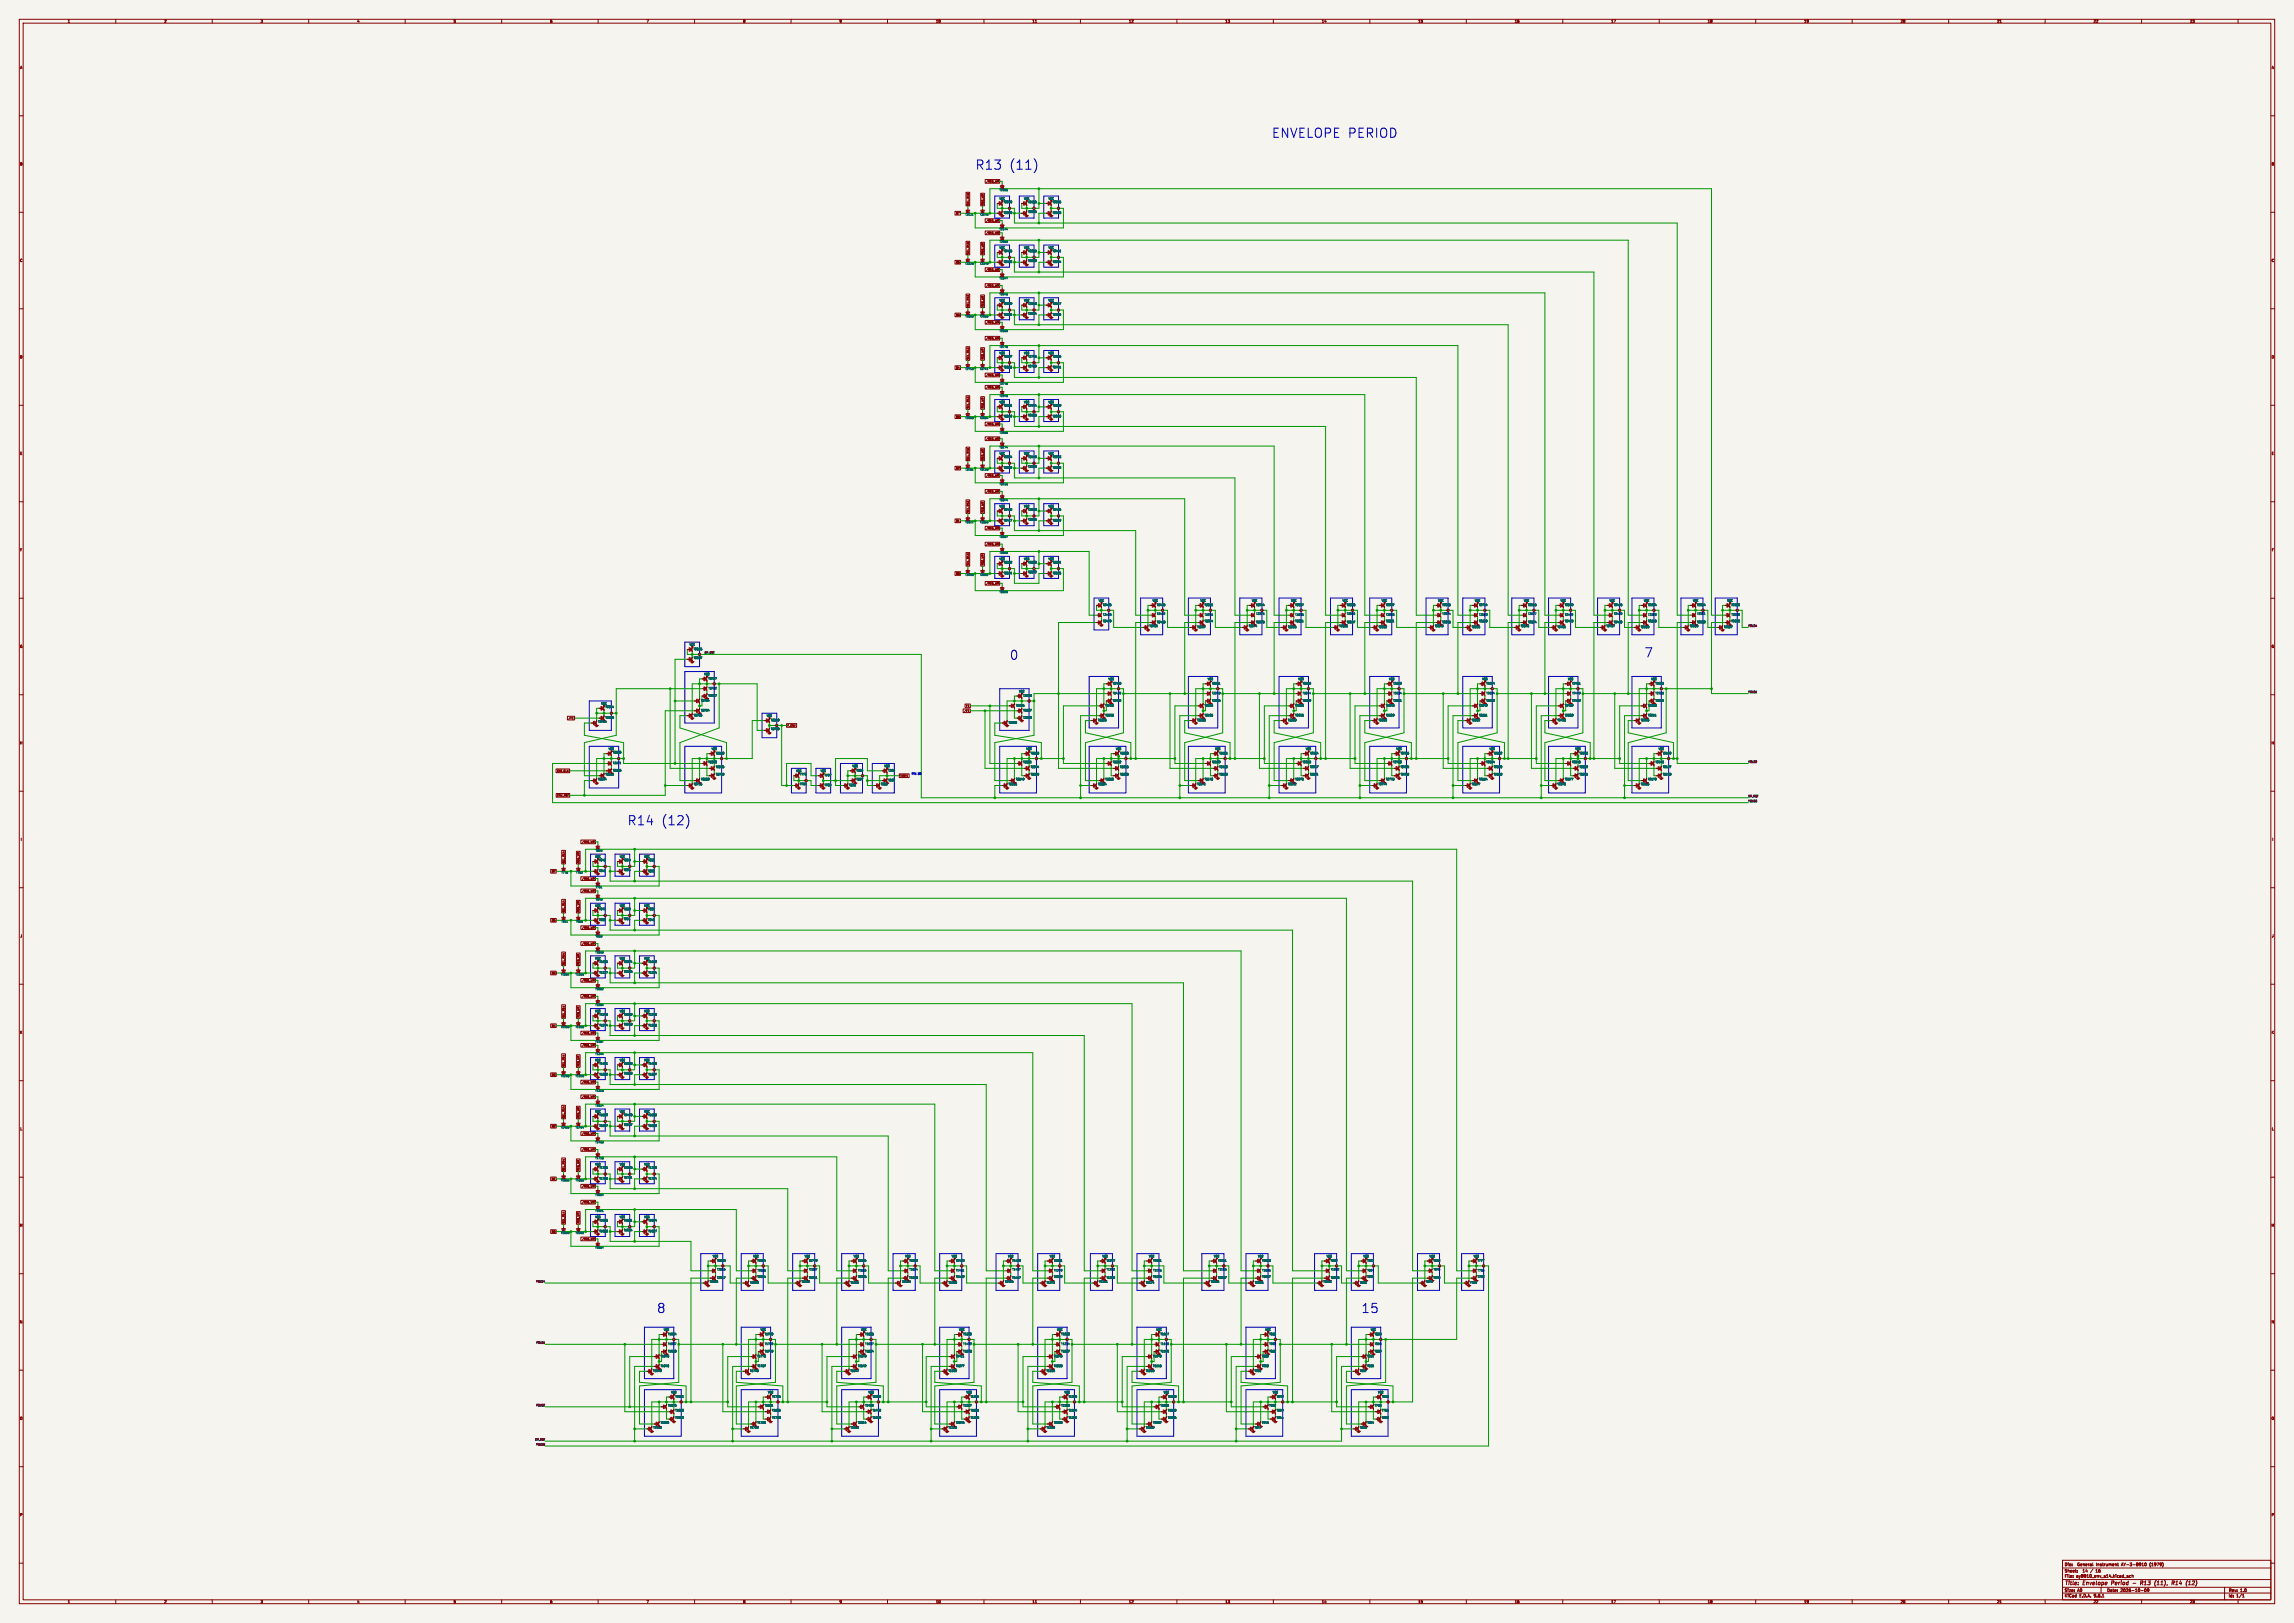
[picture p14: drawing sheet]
<svg xmlns="http://www.w3.org/2000/svg" width="1189mm" height="841mm" viewBox="0 0 1189 841" stroke-linecap="round" stroke-linejoin="round" font-family="sans-serif">
<defs><g id="words">
<g font-size="6.6" fill="#0000c2">
<text x="659" y="72">ENVELOPE PERIOD</text>
<text x="505" y="88">R13</text>
<text x="522" y="88">(11)</text>
<text x="852" y="341">7</text>
<text x="523" y="342">0</text>
<text x="325" y="428">R14</text>
<text x="342" y="428">(12)</text>
<text x="340" y="681">8</text>
<text x="705" y="681">15</text>
</g>
<g font-size="2.8" fill="#840000">
<text x="1070" y="822">Title:</text>
<text x="1080" y="822">Envelope</text>
<text x="1095" y="822">Period</text>
<text x="1112" y="822">R13</text>
<text x="1120" y="822">(11),</text>
<text x="1130" y="822">R14</text>
<text x="1138" y="822">(12)</text>
</g>
<g font-size="2.1" fill="#840000">
<text x="1070" y="815">Sheet:</text>
<text x="1070" y="812">Die:</text>
<text x="1077" y="812">General</text>
<text x="1080" y="815">14</text>
<text x="1084" y="815">/</text>
<text x="1087" y="815">16</text>
<text x="1087" y="812">Instrument</text>
<text x="1100" y="812">AY-3-8910</text>
<text x="1115" y="812">(1979)</text>
<text x="1070" y="818">File:</text>
<text x="1076" y="818">ay8910_env_s14.kicad_sch</text>
<text x="1070" y="828">KiCad</text>
<text x="1070" y="825">Size:</text>
<text x="1077" y="825">A0</text>
<text x="1078" y="828">E.D.A.</text>
<text x="1085" y="828">9.0.1</text>
<text x="1092" y="825">Date:</text>
<text x="1099" y="825">2026-10-09</text>
<text x="1155" y="825">Rev:</text>
<text x="1155" y="828">Id:</text>
<text x="1159" y="828">1/1</text>
<text x="1161" y="825">1.0</text>
</g>
<g font-size="1.8" fill="#840000">
<text x="35" y="12">1</text>
<text x="85" y="12">2</text>
<text x="135" y="12">3</text>
<text x="185" y="12">4</text>
<text x="235" y="12">5</text>
<text x="285" y="12">6</text>
<text x="335" y="12">7</text>
<text x="385" y="12">8</text>
<text x="435" y="12">9</text>
<text x="485" y="12">10</text>
<text x="535" y="12">11</text>
<text x="585" y="12">12</text>
<text x="635" y="12">13</text>
<text x="685" y="12">14</text>
<text x="735" y="12">15</text>
<text x="785" y="12">16</text>
<text x="835" y="12">17</text>
<text x="885" y="12">18</text>
<text x="935" y="12">19</text>
<text x="985" y="12">20</text>
<text x="1035" y="12">21</text>
<text x="1085" y="12">22</text>
<text x="1135" y="12">23</text>
<text x="10" y="36">A</text>
<text x="1177" y="36">A</text>
<text x="10" y="86">B</text>
<text x="1177" y="86">B</text>
<text x="10" y="136">C</text>
<text x="1177" y="136">C</text>
<text x="10" y="186">D</text>
<text x="1177" y="186">D</text>
<text x="10" y="236">E</text>
<text x="1177" y="236">E</text>
<text x="10" y="286">F</text>
<text x="1177" y="286">F</text>
<text x="10" y="336">G</text>
<text x="1177" y="336">G</text>
<text x="10" y="386">H</text>
<text x="1177" y="386">H</text>
<text x="11" y="436">I</text>
<text x="1178" y="436">I</text>
<text x="10" y="486">J</text>
<text x="1177" y="486">J</text>
<text x="10" y="536">K</text>
<text x="1177" y="536">K</text>
<text x="10" y="586">L</text>
<text x="1177" y="586">L</text>
<text x="10" y="636">M</text>
<text x="1177" y="636">M</text>
<text x="10" y="686">N</text>
<text x="1177" y="686">N</text>
<text x="10" y="736">O</text>
<text x="1177" y="736">O</text>
<text x="10" y="786">P</text>
<text x="1177" y="786">P</text>
<text x="35" y="831">1</text>
<text x="85" y="831">2</text>
<text x="135" y="831">3</text>
<text x="185" y="831">4</text>
<text x="235" y="831">5</text>
<text x="285" y="831">6</text>
<text x="335" y="831">7</text>
<text x="385" y="831">8</text>
<text x="435" y="831">9</text>
<text x="485" y="831">10</text>
<text x="535" y="831">11</text>
<text x="585" y="831">12</text>
<text x="635" y="831">13</text>
<text x="685" y="831">14</text>
<text x="735" y="831">15</text>
<text x="785" y="831">16</text>
<text x="835" y="831">17</text>
<text x="885" y="831">18</text>
<text x="935" y="831">19</text>
<text x="985" y="831">20</text>
<text x="1035" y="831">21</text>
<text x="1085" y="831">22</text>
<text x="1135" y="831">23</text>
</g>
<g font-size="1.3" fill="#840000">
<text x="511" y="95">/REG_WR</text>
<text x="502" y="106" transform="rotate(-90 502 106)">SEL_R13</text>
<text x="510" y="106" transform="rotate(-90 510 106)">REG_WR</text>
<text x="495" y="111">B7</text>
<text x="511" y="115">/REG_WR</text>
<text x="511" y="121">/REG_WR</text>
<text x="502" y="132" transform="rotate(-90 502 132)">SEL_R13</text>
<text x="510" y="132" transform="rotate(-90 510 132)">REG_WR</text>
<text x="495" y="137">B6</text>
<text x="511" y="140">/REG_WR</text>
<text x="511" y="149">/REG_WR</text>
<text x="502" y="159" transform="rotate(-90 502 159)">SEL_R13</text>
<text x="510" y="159" transform="rotate(-90 510 159)">REG_WR</text>
<text x="495" y="164">B5</text>
<text x="511" y="168">/REG_WR</text>
<text x="511" y="176">/REG_WR</text>
<text x="495" y="191">B4</text>
<text x="502" y="186" transform="rotate(-90 502 186)">SEL_R13</text>
<text x="510" y="186" transform="rotate(-90 510 186)">REG_WR</text>
<text x="511" y="195">/REG_WR</text>
<text x="511" y="201">/REG_WR</text>
<text x="502" y="212" transform="rotate(-90 502 212)">SEL_R13</text>
<text x="510" y="212" transform="rotate(-90 510 212)">REG_WR</text>
<text x="495" y="217">B3</text>
<text x="511" y="220">/REG_WR</text>
<text x="511" y="228">/REG_WR</text>
<text x="502" y="238" transform="rotate(-90 502 238)">SEL_R13</text>
<text x="510" y="238" transform="rotate(-90 510 238)">REG_WR</text>
<text x="495" y="243">B2</text>
<text x="511" y="247">/REG_WR</text>
<text x="511" y="255">/REG_WR</text>
<text x="502" y="266" transform="rotate(-90 502 266)">SEL_R13</text>
<text x="510" y="266" transform="rotate(-90 510 266)">REG_WR</text>
<text x="495" y="271">B1</text>
<text x="511" y="274">/REG_WR</text>
<text x="511" y="283">/REG_WR</text>
<text x="502" y="293" transform="rotate(-90 502 293)">SEL_R13</text>
<text x="510" y="293" transform="rotate(-90 510 293)">REG_WR</text>
<text x="495" y="298">B0</text>
<text x="511" y="303">/REG_WR</text>
<text x="647" y="325">T3274</text>
<text x="694" y="325">T3065</text>
<text x="744" y="325">T2873</text>
<text x="788" y="325">T2676</text>
<text x="876" y="325">T2289</text>
<text x="500" y="369">/F1</text>
<text x="501" y="367">F1</text>
<text x="294" y="373">/F1</text>
<text x="408" y="377">F_ENV</text>
<text x="289" y="400">CNT_CLK</text>
<text x="314" y="402">T3695</text>
<text x="359" y="407">T3716</text>
<text x="456" y="407">T268</text>
<text x="466" y="403">TEST1</text>
<text x="523" y="407">T3555</text>
<text x="620" y="407">T3171</text>
<text x="667" y="407">T2972</text>
<text x="763" y="407">T2577</text>
<text x="850" y="407">T2186</text>
<text x="289" y="413">ENV_RST</text>
<text x="301" y="437">/REG_WR</text>
<text x="293" y="447" transform="rotate(-90 293 447)">SEL_R14</text>
<text x="300" y="447" transform="rotate(-90 300 447)">REG_WR</text>
<text x="286" y="452">B7</text>
<text x="301" y="456">/REG_WR</text>
<text x="301" y="462">/REG_WR</text>
<text x="293" y="473" transform="rotate(-90 293 473)">SEL_R14</text>
<text x="300" y="473" transform="rotate(-90 300 473)">REG_WR</text>
<text x="286" y="478">B6</text>
<text x="301" y="481">/REG_WR</text>
<text x="301" y="490">/REG_WR</text>
<text x="293" y="500" transform="rotate(-90 293 500)">SEL_R14</text>
<text x="300" y="500" transform="rotate(-90 300 500)">REG_WR</text>
<text x="286" y="505">B5</text>
<text x="301" y="509">/REG_WR</text>
<text x="301" y="517">/REG_WR</text>
<text x="293" y="527" transform="rotate(-90 293 527)">SEL_R14</text>
<text x="300" y="527" transform="rotate(-90 300 527)">REG_WR</text>
<text x="286" y="532">B4</text>
<text x="301" y="536">/REG_WR</text>
<text x="301" y="542">/REG_WR</text>
<text x="286" y="558">B3</text>
<text x="293" y="553" transform="rotate(-90 293 553)">SEL_R14</text>
<text x="300" y="553" transform="rotate(-90 300 553)">REG_WR</text>
<text x="301" y="561">/REG_WR</text>
<text x="301" y="569">/REG_WR</text>
<text x="293" y="579" transform="rotate(-90 293 579)">SEL_R14</text>
<text x="300" y="579" transform="rotate(-90 300 579)">REG_WR</text>
<text x="286" y="584">B2</text>
<text x="301" y="588">/REG_WR</text>
<text x="301" y="596">/REG_WR</text>
<text x="286" y="612">B1</text>
<text x="293" y="607" transform="rotate(-90 293 607)">SEL_R14</text>
<text x="300" y="607" transform="rotate(-90 300 607)">REG_WR</text>
<text x="301" y="615">/REG_WR</text>
<text x="301" y="624">/REG_WR</text>
<text x="293" y="634" transform="rotate(-90 293 634)">SEL_R14</text>
<text x="300" y="634" transform="rotate(-90 300 634)">REG_WR</text>
<text x="286" y="639">B0</text>
<text x="301" y="643">/REG_WR</text>
<text x="415" y="665">T1806</text>
<text x="467" y="665">T1613</text>
<text x="570" y="665">T1261</text>
<text x="627" y="665">T1155</text>
<text x="686" y="665">T1001</text>
<text x="739" y="665">T875</text>
<text x="338" y="740">T1919</text>
<text x="441" y="740">T1522</text>
<text x="492" y="740">T1346</text>
<text x="542" y="740">T1205</text>
<text x="594" y="740">T1089</text>
<text x="705" y="740">T815</text>
</g>
<g font-size="1.3" fill="#006464">
<text x="518" y="99">T2185</text>
<text x="518" y="104">VCC</text>
<text x="520" y="105">T2240</text>
<text x="531" y="104">VCC</text>
<text x="533" y="105">T2156</text>
<text x="543" y="104">VCC</text>
<text x="545" y="105">T2255</text>
<text x="500" y="112">T2121</text>
<text x="508" y="112">T2145</text>
<text x="520" y="111">T2238</text>
<text x="533" y="110">T2206</text>
<text x="545" y="111">T2193</text>
<text x="518" y="119">T2144</text>
<text x="518" y="126">T2380</text>
<text x="518" y="129">VCC</text>
<text x="520" y="131">T2425</text>
<text x="531" y="129">VCC</text>
<text x="533" y="131">T2355</text>
<text x="543" y="129">VCC</text>
<text x="545" y="131">T2441</text>
<text x="500" y="137">T2325</text>
<text x="508" y="137">T2348</text>
<text x="520" y="136">T2423</text>
<text x="533" y="136">T2389</text>
<text x="545" y="136">T2384</text>
<text x="518" y="145">T2347</text>
<text x="518" y="153">T2576</text>
<text x="518" y="156">VCC</text>
<text x="520" y="158">T2629</text>
<text x="531" y="156">VCC</text>
<text x="533" y="158">T2543</text>
<text x="543" y="156">VCC</text>
<text x="545" y="158">T2647</text>
<text x="500" y="165">T2508</text>
<text x="508" y="165">T2536</text>
<text x="520" y="164">T2625</text>
<text x="533" y="163">T2594</text>
<text x="545" y="164">T2585</text>
<text x="518" y="172">T2535</text>
<text x="518" y="180">T2775</text>
<text x="518" y="184">VCC</text>
<text x="520" y="185">T2827</text>
<text x="531" y="184">VCC</text>
<text x="533" y="185">T2746</text>
<text x="543" y="184">VCC</text>
<text x="545" y="185">T2846</text>
<text x="500" y="192">T2713</text>
<text x="508" y="192">T2741</text>
<text x="520" y="191">T2825</text>
<text x="533" y="190">T2789</text>
<text x="545" y="191">T2781</text>
<text x="518" y="199">T2740</text>
<text x="518" y="206">T2973</text>
<text x="518" y="209">VCC</text>
<text x="531" y="209">VCC</text>
<text x="543" y="209">VCC</text>
<text x="520" y="211">T3021</text>
<text x="533" y="216">T2986</text>
<text x="533" y="211">T2944</text>
<text x="545" y="211">T3039</text>
<text x="500" y="217">T2908</text>
<text x="508" y="217">T2934</text>
<text x="520" y="216">T3019</text>
<text x="545" y="216">T2980</text>
<text x="518" y="225">T2938</text>
<text x="518" y="233">T3174</text>
<text x="518" y="236">VCC</text>
<text x="520" y="237">T3224</text>
<text x="531" y="236">VCC</text>
<text x="533" y="237">T3140</text>
<text x="543" y="236">VCC</text>
<text x="545" y="237">T3243</text>
<text x="500" y="244">T3101</text>
<text x="508" y="244">T3128</text>
<text x="520" y="243">T3222</text>
<text x="533" y="243">T3189</text>
<text x="545" y="243">T3183</text>
<text x="518" y="252">T3130</text>
<text x="518" y="260">T3374</text>
<text x="518" y="263">VCC</text>
<text x="531" y="263">VCC</text>
<text x="543" y="263">VCC</text>
<text x="520" y="265">T3418</text>
<text x="533" y="265">T3343</text>
<text x="533" y="270">T3385</text>
<text x="545" y="265">T3436</text>
<text x="500" y="271">T3312</text>
<text x="508" y="271">T3336</text>
<text x="520" y="270">T3417</text>
<text x="545" y="270">T3379</text>
<text x="518" y="279">T3337</text>
<text x="518" y="287">T3560</text>
<text x="518" y="290">VCC</text>
<text x="520" y="292">T3602</text>
<text x="531" y="290">VCC</text>
<text x="533" y="292">T3529</text>
<text x="543" y="290">VCC</text>
<text x="545" y="292">T3621</text>
<text x="500" y="299">T3496</text>
<text x="508" y="299">T3522</text>
<text x="520" y="298">T3601</text>
<text x="533" y="297">T3572</text>
<text x="545" y="298">T3565</text>
<text x="518" y="307">T3523</text>
<text x="569" y="312">VCC</text>
<text x="597" y="312">VCC</text>
<text x="622" y="312">VCC</text>
<text x="649" y="312">VCC</text>
<text x="669" y="312">VCC</text>
<text x="696" y="312">VCC</text>
<text x="716" y="312">VCC</text>
<text x="745" y="312">VCC</text>
<text x="764" y="312">VCC</text>
<text x="790" y="312">VCC</text>
<text x="809" y="312">VCC</text>
<text x="834" y="312">VCC</text>
<text x="852" y="312">VCC</text>
<text x="877" y="312">VCC</text>
<text x="895" y="312">VCC</text>
<text x="572" y="314">T3495</text>
<text x="599" y="314">T3435</text>
<text x="624" y="314">T3311</text>
<text x="651" y="314">T3244</text>
<text x="671" y="314">T3097</text>
<text x="698" y="314">T3038</text>
<text x="718" y="314">T2907</text>
<text x="747" y="314">T2845</text>
<text x="766" y="314">T2714</text>
<text x="792" y="314">T2646</text>
<text x="811" y="314">T2509</text>
<text x="836" y="314">T2440</text>
<text x="854" y="314">T2324</text>
<text x="879" y="314">T2254</text>
<text x="897" y="314">T2120</text>
<text x="572" y="323">T3479</text>
<text x="572" y="319">T3478</text>
<text x="599" y="323">T3463</text>
<text x="599" y="319">T3462</text>
<text x="624" y="319">T3295</text>
<text x="624" y="323">T3284</text>
<text x="651" y="323">T3276</text>
<text x="651" y="319">T3275</text>
<text x="671" y="319">T3085</text>
<text x="671" y="323">T3081</text>
<text x="698" y="323">T3067</text>
<text x="698" y="319">T3066</text>
<text x="718" y="323">T2891</text>
<text x="718" y="319">T2893</text>
<text x="747" y="319">T2874</text>
<text x="747" y="323">T2875</text>
<text x="766" y="319">T2698</text>
<text x="766" y="323">T2699</text>
<text x="792" y="323">T2674</text>
<text x="792" y="319">T2677</text>
<text x="811" y="323">T2493</text>
<text x="811" y="319">T2492</text>
<text x="836" y="319">T2468</text>
<text x="836" y="323">T2469</text>
<text x="854" y="323">T2310</text>
<text x="854" y="319">T2309</text>
<text x="879" y="319">T2291</text>
<text x="879" y="323">T2292</text>
<text x="897" y="319">T2098</text>
<text x="897" y="323">T2099</text>
<text x="596" y="325">T3461</text>
<text x="620" y="326">T3297</text>
<text x="667" y="326">T3086</text>
<text x="714" y="326">T2892</text>
<text x="763" y="326">T2696</text>
<text x="807" y="326">T2491</text>
<text x="832" y="325">T2467</text>
<text x="850" y="326">T2308</text>
<text x="893" y="326">T2097</text>
<text x="357" y="335">VCC</text>
<text x="359" y="342">T3637</text>
<text x="359" y="337">T2065</text>
<text x="365" y="350">VCC</text>
<text x="367" y="352">T3757</text>
<text x="574" y="353">VCC</text>
<text x="626" y="353">VCC</text>
<text x="673" y="353">VCC</text>
<text x="720" y="353">VCC</text>
<text x="768" y="353">VCC</text>
<text x="813" y="353">VCC</text>
<text x="856" y="353">VCC</text>
<text x="367" y="357">T3752</text>
<text x="528" y="359">VCC</text>
<text x="577" y="360">T3439</text>
<text x="577" y="355">T3408</text>
<text x="628" y="360">T3248</text>
<text x="628" y="355">T3211</text>
<text x="675" y="355">T3010</text>
<text x="675" y="360">T3044</text>
<text x="722" y="355">T2812</text>
<text x="722" y="360">T2854</text>
<text x="770" y="360">T2654</text>
<text x="770" y="355">T2614</text>
<text x="815" y="360">T2449</text>
<text x="815" y="355">T2411</text>
<text x="858" y="360">T2263</text>
<text x="858" y="355">T2226</text>
<text x="312" y="365">VCC</text>
<text x="363" y="364">T3734</text>
<text x="367" y="361">T3737</text>
<text x="530" y="361">T3590</text>
<text x="577" y="364">T3403</text>
<text x="628" y="364">T3206</text>
<text x="675" y="364">T3009</text>
<text x="722" y="364">T2811</text>
<text x="770" y="364">T2613</text>
<text x="815" y="364">T2412</text>
<text x="858" y="364">T2225</text>
<text x="314" y="367">T3654</text>
<text x="359" y="371">T3755</text>
<text x="363" y="369">T3724</text>
<text x="397" y="372">VCC</text>
<text x="526" y="366">T3616</text>
<text x="530" y="369">T3627</text>
<text x="573" y="366">T3425</text>
<text x="573" y="371">T3390</text>
<text x="624" y="371">T3195</text>
<text x="624" y="366">T3233</text>
<text x="671" y="366">T3030</text>
<text x="671" y="371">T2995</text>
<text x="718" y="371">T2809</text>
<text x="718" y="366">T2843</text>
<text x="766" y="371">T2601</text>
<text x="766" y="366">T2642</text>
<text x="811" y="371">T2398</text>
<text x="811" y="366">T2439</text>
<text x="854" y="371">T2211</text>
<text x="854" y="366">T2253</text>
<text x="310" y="375">T3704</text>
<text x="314" y="373">T3666</text>
<text x="399" y="374">T3640</text>
<text x="523" y="375">T3588</text>
<text x="530" y="373">T3589</text>
<text x="569" y="374">T3395</text>
<text x="620" y="374">T3205</text>
<text x="667" y="374">T3008</text>
<text x="714" y="374">T2810</text>
<text x="763" y="374">T2612</text>
<text x="807" y="374">T2410</text>
<text x="850" y="374">T2223</text>
<text x="399" y="378">T3758</text>
<text x="315" y="389">VCC</text>
<text x="369" y="389">VCC</text>
<text x="532" y="389">VCC</text>
<text x="578" y="389">VCC</text>
<text x="630" y="389">VCC</text>
<text x="677" y="389">VCC</text>
<text x="724" y="389">VCC</text>
<text x="772" y="389">VCC</text>
<text x="816" y="389">VCC</text>
<text x="860" y="389">VCC</text>
<text x="318" y="391">T3655</text>
<text x="367" y="396">T3690</text>
<text x="371" y="391">T3688</text>
<text x="530" y="396">T3521</text>
<text x="534" y="391">T3538</text>
<text x="577" y="396">T3332</text>
<text x="580" y="391">T3358</text>
<text x="628" y="396">T3129</text>
<text x="632" y="391">T3161</text>
<text x="675" y="396">T2933</text>
<text x="679" y="391">T2964</text>
<text x="722" y="396">T2738</text>
<text x="726" y="391">T2766</text>
<text x="770" y="396">T2534</text>
<text x="774" y="391">T2562</text>
<text x="815" y="396">T2346</text>
<text x="819" y="391">T2370</text>
<text x="858" y="396">T2143</text>
<text x="862" y="391">T2169</text>
<text x="318" y="400">T3665</text>
<text x="318" y="396">T3671</text>
<text x="371" y="402">T3708</text>
<text x="371" y="398">T3696</text>
<text x="413" y="400">VCC</text>
<text x="415" y="402">T779</text>
<text x="425" y="400">VCC</text>
<text x="442" y="398">VCC</text>
<text x="444" y="400">T363</text>
<text x="458" y="398">VCC</text>
<text x="460" y="400">T200</text>
<text x="534" y="402">T3539</text>
<text x="534" y="398">T3504</text>
<text x="580" y="398">T3315</text>
<text x="580" y="402">T3360</text>
<text x="632" y="398">T3110</text>
<text x="632" y="402">T3162</text>
<text x="679" y="402">T2971</text>
<text x="679" y="398">T2917</text>
<text x="726" y="402">T2768</text>
<text x="726" y="398">T2725</text>
<text x="774" y="402">T2558</text>
<text x="774" y="398">T2520</text>
<text x="819" y="398">T2332</text>
<text x="819" y="402">T2371</text>
<text x="862" y="398">T2127</text>
<text x="862" y="402">T2173</text>
<text x="310" y="404">T3694</text>
<text x="363" y="404">T3689</text>
<text x="415" y="407">T794</text>
<text x="427" y="408">T780</text>
<text x="427" y="402">T797</text>
<text x="440" y="408">T338</text>
<text x="444" y="404">T337</text>
<text x="460" y="405">T269</text>
<text x="526" y="404">T3549</text>
<text x="569" y="407">T3364</text>
<text x="573" y="404">T3359</text>
<text x="624" y="404">T3170</text>
<text x="671" y="404">T2970</text>
<text x="714" y="407">T2774</text>
<text x="718" y="404">T2773</text>
<text x="766" y="404">T2564</text>
<text x="807" y="407">T2379</text>
<text x="811" y="404">T2377</text>
<text x="854" y="404">T2179</text>
<text x="309" y="441">T816</text>
<text x="308" y="445">VCC</text>
<text x="310" y="446">T843</text>
<text x="321" y="445">VCC</text>
<text x="323" y="446">T800</text>
<text x="334" y="445">VCC</text>
<text x="336" y="446">T852</text>
<text x="291" y="453">T776</text>
<text x="298" y="453">T792</text>
<text x="310" y="452">T841</text>
<text x="323" y="451">T826</text>
<text x="336" y="452">T822</text>
<text x="309" y="460">T791</text>
<text x="309" y="467">T948</text>
<text x="308" y="470">VCC</text>
<text x="310" y="472">T971</text>
<text x="321" y="470">VCC</text>
<text x="323" y="472">T933</text>
<text x="334" y="470">VCC</text>
<text x="336" y="472">T981</text>
<text x="291" y="478">T911</text>
<text x="298" y="478">T929</text>
<text x="310" y="477">T969</text>
<text x="323" y="477">T951</text>
<text x="336" y="477">T949</text>
<text x="309" y="486">T930</text>
<text x="308" y="494">T1088</text>
<text x="308" y="497">VCC</text>
<text x="321" y="497">VCC</text>
<text x="334" y="497">VCC</text>
<text x="311" y="499">T1125</text>
<text x="323" y="499">T1074</text>
<text x="336" y="499">T1142</text>
<text x="291" y="506">T1052</text>
<text x="298" y="506">T1065</text>
<text x="311" y="505">T1127</text>
<text x="323" y="504">T1106</text>
<text x="336" y="505">T1104</text>
<text x="308" y="513">T1062</text>
<text x="308" y="521">T1204</text>
<text x="308" y="525">VCC</text>
<text x="311" y="526">T1243</text>
<text x="321" y="525">VCC</text>
<text x="323" y="526">T1189</text>
<text x="334" y="525">VCC</text>
<text x="336" y="526">T1246</text>
<text x="291" y="533">T1180</text>
<text x="298" y="533">T1186</text>
<text x="311" y="532">T1244</text>
<text x="323" y="531">T1218</text>
<text x="336" y="532">T1206</text>
<text x="308" y="540">T1187</text>
<text x="308" y="547">T1344</text>
<text x="308" y="550">VCC</text>
<text x="311" y="552">T1401</text>
<text x="321" y="550">VCC</text>
<text x="323" y="552">T1323</text>
<text x="334" y="550">VCC</text>
<text x="336" y="552">T1418</text>
<text x="311" y="557">T1392</text>
<text x="323" y="557">T1363</text>
<text x="336" y="557">T1357</text>
<text x="291" y="558">T1290</text>
<text x="298" y="558">T1316</text>
<text x="308" y="566">T1315</text>
<text x="308" y="574">T1524</text>
<text x="308" y="577">VCC</text>
<text x="311" y="578">T1569</text>
<text x="321" y="577">VCC</text>
<text x="323" y="578">T1499</text>
<text x="334" y="577">VCC</text>
<text x="336" y="578">T1583</text>
<text x="291" y="585">T1469</text>
<text x="298" y="585">T1494</text>
<text x="311" y="584">T1567</text>
<text x="323" y="584">T1537</text>
<text x="336" y="584">T1529</text>
<text x="308" y="593">T1493</text>
<text x="308" y="601">T1718</text>
<text x="308" y="604">VCC</text>
<text x="311" y="606">T1765</text>
<text x="321" y="604">VCC</text>
<text x="323" y="606">T1690</text>
<text x="334" y="604">VCC</text>
<text x="336" y="606">T1780</text>
<text x="311" y="611">T1766</text>
<text x="323" y="611">T1731</text>
<text x="336" y="611">T1724</text>
<text x="291" y="612">T1655</text>
<text x="298" y="612">T1683</text>
<text x="308" y="620">T1684</text>
<text x="308" y="628">T1921</text>
<text x="308" y="631">VCC</text>
<text x="311" y="633">T1965</text>
<text x="321" y="631">VCC</text>
<text x="323" y="633">T1891</text>
<text x="334" y="631">VCC</text>
<text x="336" y="633">T1984</text>
<text x="291" y="640">T1858</text>
<text x="298" y="640">T1882</text>
<text x="311" y="639">T1963</text>
<text x="323" y="638">T1934</text>
<text x="336" y="639">T1927</text>
<text x="308" y="647">T1884</text>
<text x="369" y="652">VCC</text>
<text x="371" y="654">T1983</text>
<text x="390" y="652">VCC</text>
<text x="392" y="654">T1854</text>
<text x="417" y="652">VCC</text>
<text x="419" y="654">T1779</text>
<text x="442" y="652">VCC</text>
<text x="445" y="654">T1654</text>
<text x="469" y="652">VCC</text>
<text x="471" y="654">T1582</text>
<text x="493" y="652">VCC</text>
<text x="495" y="654">T1473</text>
<text x="522" y="652">VCC</text>
<text x="525" y="654">T1419</text>
<text x="544" y="652">VCC</text>
<text x="546" y="654">T1291</text>
<text x="571" y="652">VCC</text>
<text x="573" y="654">T1247</text>
<text x="595" y="652">VCC</text>
<text x="598" y="654">T1181</text>
<text x="629" y="652">VCC</text>
<text x="631" y="654">T1141</text>
<text x="652" y="652">VCC</text>
<text x="654" y="654">T1053</text>
<text x="687" y="652">VCC</text>
<text x="689" y="654">T982</text>
<text x="707" y="652">VCC</text>
<text x="709" y="654">T912</text>
<text x="741" y="652">VCC</text>
<text x="743" y="654">T853</text>
<text x="764" y="652">VCC</text>
<text x="766" y="654">T777</text>
<text x="371" y="658">T2016</text>
<text x="392" y="659">T1835</text>
<text x="419" y="658">T1807</text>
<text x="445" y="659">T1636</text>
<text x="471" y="658">T1614</text>
<text x="495" y="659">T1461</text>
<text x="525" y="658">T1437</text>
<text x="546" y="659">T1279</text>
<text x="573" y="658">T1262</text>
<text x="598" y="659">T1176</text>
<text x="631" y="658">T1156</text>
<text x="654" y="659">T1026</text>
<text x="690" y="658">T1002</text>
<text x="709" y="659">T894</text>
<text x="743" y="658">T876</text>
<text x="766" y="659">T756</text>
<text x="368" y="665">T2015</text>
<text x="371" y="663">T2017</text>
<text x="389" y="665">T1833</text>
<text x="392" y="662">T1834</text>
<text x="419" y="663">T1811</text>
<text x="441" y="665">T1634</text>
<text x="445" y="662">T1635</text>
<text x="471" y="663">T1618</text>
<text x="492" y="665">T1460</text>
<text x="495" y="662">T1462</text>
<text x="521" y="665">T1436</text>
<text x="525" y="663">T1447</text>
<text x="542" y="665">T1271</text>
<text x="546" y="662">T1272</text>
<text x="573" y="663">T1263</text>
<text x="594" y="665">T1174</text>
<text x="598" y="662">T1175</text>
<text x="631" y="663">T1157</text>
<text x="650" y="665">T1025</text>
<text x="654" y="662">T1027</text>
<text x="690" y="663">T1003</text>
<text x="705" y="665">T893</text>
<text x="709" y="662">T895</text>
<text x="743" y="663">T878</text>
<text x="762" y="665">T755</text>
<text x="766" y="662">T753</text>
<text x="344" y="690">VCC</text>
<text x="394" y="690">VCC</text>
<text x="446" y="690">VCC</text>
<text x="497" y="690">VCC</text>
<text x="548" y="690">VCC</text>
<text x="599" y="690">VCC</text>
<text x="656" y="690">VCC</text>
<text x="710" y="690">VCC</text>
<text x="346" y="692">T1954</text>
<text x="396" y="692">T1750</text>
<text x="448" y="692">T1555</text>
<text x="499" y="692">T1390</text>
<text x="550" y="692">T1238</text>
<text x="601" y="692">T1117</text>
<text x="658" y="692">T963</text>
<text x="712" y="692">T838</text>
<text x="346" y="697">T1987</text>
<text x="346" y="701">T1950</text>
<text x="396" y="697">T1788</text>
<text x="396" y="701">T1749</text>
<text x="448" y="697">T1597</text>
<text x="448" y="701">T1554</text>
<text x="499" y="701">T1378</text>
<text x="499" y="697">T1422</text>
<text x="550" y="701">T1237</text>
<text x="550" y="697">T1254</text>
<text x="601" y="701">T1119</text>
<text x="601" y="697">T1146</text>
<text x="658" y="701">T962</text>
<text x="658" y="697">T988</text>
<text x="712" y="697">T856</text>
<text x="712" y="701">T839</text>
<text x="342" y="703">T1973</text>
<text x="392" y="703">T1778</text>
<text x="445" y="703">T1578</text>
<text x="495" y="703">T1411</text>
<text x="546" y="703">T1245</text>
<text x="598" y="703">T1140</text>
<text x="654" y="703">T980</text>
<text x="709" y="703">T851</text>
<text x="338" y="711">T1949</text>
<text x="342" y="709">T1940</text>
<text x="389" y="711">T1748</text>
<text x="392" y="709">T1737</text>
<text x="441" y="711">T1547</text>
<text x="445" y="709">T1542</text>
<text x="492" y="711">T1382</text>
<text x="495" y="709">T1377</text>
<text x="542" y="711">T1236</text>
<text x="546" y="709">T1233</text>
<text x="594" y="711">T1118</text>
<text x="598" y="709">T1116</text>
<text x="650" y="711">T961</text>
<text x="654" y="709">T958</text>
<text x="705" y="711">T837</text>
<text x="709" y="709">T836</text>
<text x="348" y="722">VCC</text>
<text x="350" y="724">T1901</text>
<text x="398" y="722">VCC</text>
<text x="400" y="724">T1706</text>
<text x="450" y="722">VCC</text>
<text x="452" y="724">T1508</text>
<text x="501" y="722">VCC</text>
<text x="503" y="724">T1334</text>
<text x="552" y="722">VCC</text>
<text x="554" y="724">T1195</text>
<text x="603" y="722">VCC</text>
<text x="605" y="724">T1083</text>
<text x="660" y="722">VCC</text>
<text x="662" y="724">T942</text>
<text x="714" y="722">VCC</text>
<text x="716" y="724">T813</text>
<text x="346" y="729">T1875</text>
<text x="350" y="731">T1863</text>
<text x="396" y="729">T1681</text>
<text x="400" y="731">T1665</text>
<text x="448" y="729">T1492</text>
<text x="452" y="731">T1478</text>
<text x="499" y="729">T1317</text>
<text x="503" y="731">T1301</text>
<text x="550" y="729">T1185</text>
<text x="554" y="731">T1184</text>
<text x="601" y="729">T1063</text>
<text x="605" y="731">T1060</text>
<text x="658" y="729">T928</text>
<text x="662" y="731">T919</text>
<text x="712" y="729">T793</text>
<text x="716" y="731">T781</text>
<text x="342" y="738">T1906</text>
<text x="350" y="735">T1902</text>
<text x="392" y="738">T1716</text>
<text x="400" y="735">T1708</text>
<text x="445" y="738">T1514</text>
<text x="452" y="735">T1510</text>
<text x="495" y="738">T1345</text>
<text x="503" y="735">T1338</text>
<text x="546" y="738">T1203</text>
<text x="554" y="735">T1201</text>
<text x="598" y="738">T1087</text>
<text x="605" y="735">T1086</text>
<text x="654" y="738">T945</text>
<text x="662" y="735">T944</text>
<text x="709" y="738">T814</text>
<text x="716" y="735">T812</text>
<text x="389" y="740">T1719</text>
<text x="650" y="740">T947</text>
</g>
<g font-size="1.3" fill="#0f0f0f">
<text x="906" y="325">FOLD4</text>
<text x="365" y="339">EP_RST</text>
<text x="906" y="359">FOLD1</text>
<text x="906" y="395">FOLD2</text>
<text x="906" y="413">EP_RST</text>
<text x="906" y="416">FOLD3</text>
<text x="278" y="665">FOLD4</text>
<text x="278" y="696">FOLD1</text>
<text x="278" y="729">FOLD2</text>
<text x="277" y="746">EP_RST</text>
<text x="278" y="749">FOLD3</text>
</g>
<g font-size="1.3" fill="#0000c2">
<text x="472" y="402">PIN</text>
<text x="476" y="402">39</text>
</g>
</g></defs>
<path d="M0 0h1189v841h-1189z" fill="#f5f4ef" stroke="#f5f4ef" stroke-width=".52"/>
<g fill="none" stroke="#840000" stroke-width=".52">
<path d="M10 10h1169v821h-1169zM12 12h1165v817h-1165zM60 10v2M110 10v2M160 10v2M210 10v2M260 10v2M310 10v2M360 10v2M410 10v2M460 10v2M510 10v2"/>
<path d="M537 12h.1M560 10v2M610 10v2M660 10v2M710 10v2M760 10v2M810 10v2M860 10v2M910 10v2M960 10v2M1010 10v2M1037 12h.1"/>
<path d="M1060 10v2M1110 10v2M1160 10v2M10 60h2M1177 60h2M501 100h2v7h-2zM511 93h7v2h-7zM518 97h1M519 96h1M519 97v1M519 98v-1l1 1M519 97h1"/>
<path d="M519 95v1M520 97h.1M520 97v1M10 110h2M495 110h3v1h-3zM501 109h.1M501 109h2M501 109v1M501 110l1-1v1M501 109h1M502 108v1M502 109v1"/>
<path d="M502 109h1M508 109h1M508 100h2v7h-2zM508 109h2M509 109v1M509 110v-1l1 1M509 109h.1M509 108v1M510 109h.1M510 109v1M511 113h7v2h-7zM511 120h7v2h-7z"/>
<path d="M517 105h1M517 110h1M518 105v1M518 110v1M518 104v1M518 106h.1M518 109v1M518 111v1M518 106h1v1M518 111h1v1M518 105h1M518 110h1"/>
<path d="M518 117h1M518 112h2M519 117h1M519 117v1M519 112h1M519 118v-1l1 1M519 105h-1l1 1M519 110h-1l1 1M519 104h.1M519 112h.1M519 104v1h-1M519 109v1h-1"/>
<path d="M519 116h.1M520 117h.1M520 117v1M530 105h.1M530 110h.1M531 105v1M531 110v1M531 104v1M531 106h.1M531 109v1M531 111v1M531 106h1v1"/>
<path d="M531 111h1v1M531 105h1M531 110h1M531 112h2M532 112h.1M532 105h-1l1 1M532 110h-1l1 1M532 104h.1M532 104v1h-1M532 109v1h-1M542 105h1M542 110h1"/>
<path d="M543 105v1M543 110v1M544 104v1M544 105v1M544 106h.1M544 109v1M544 110v1M544 111v1M544 106h1v1M544 111h1v1M544 105h1M544 110h1"/>
<path d="M544 112h2M544 112h1M545 112h.1M545 105h-1l1 1M545 110h-1l1 1M545 104h.1M545 104v1h-1M545 109v1h-1M1177 110h2M495 135h3v2h-3zM501 135h.1M501 125h2v7h-2z"/>
<path d="M501 134h2M501 135v1M501 136l1-1v1M501 135h1M502 133v1M502 135v1M502 135h1M508 135h1M508 126h2v6h-2zM508 134h2M509 135v1M509 136v-1l1 1"/>
<path d="M509 135h.1M509 133v1M510 135h.1M510 135v1M511 139h7v2h-7zM517 131h1M517 136h1M518 130v2M518 135v2M518 130h.1M518 131h.1M518 131v1"/>
<path d="M518 135h.1M518 136h.1M518 136v1M518 131h1v1M518 137h1M518 131h1M518 136h1M518 123h1M518 137h2M519 123h1M519 123v1M519 137h1"/>
<path d="M519 124v-1l1 1M519 138h1M519 136h-1h1M519 130l-1 1h1M519 137h.1M519 130h.1M519 122v1M519 129v1h-1M519 135h-1M520 123h.1M520 123v1M530 131h.1"/>
<path d="M530 136h.1M531 130v2M531 135v2M531 130h.1M531 131h.1M531 131v1M531 135h.1M531 136h.1M531 136v1M531 131h1v1M531 137h1M531 131h1"/>
<path d="M531 136h1M531 137h2M532 138h.1M532 130l-1 1h1M532 136h-1h1M532 137h.1M532 130h.1M532 129v1h-1M532 135h-1M542 131h1M542 136h1M543 130v2"/>
<path d="M543 135v2M544 130h.1M544 131h.1M544 131v1M544 135h.1M544 136h.1M544 136v1M544 131h1v1M544 137h1M544 131h1M544 136h1M544 137h2"/>
<path d="M545 138h.1M545 136h-1h1M545 130l-1 1h1M545 130h.1M545 137h.1M545 129v1h-1M545 135h-1M10 160h2M501 152h2v7h-2zM508 153h2v6h-2zM511 147h7v2h-7zM517 158h1"/>
<path d="M518 157v2M518 157v1M518 158h.1M518 159h.1M518 159h1M518 158h1M518 142h1M518 150h1M519 142h1M519 150h1M519 142v2M519 151v1"/>
<path d="M519 143v-1l1 1M519 152v-1l1 1M519 158h-1h1M519 157h.1M519 141v1M519 149v1M519 156v1h-1M520 142h.1M520 150h.1M520 142v2M520 151v1M530 158h.1"/>
<path d="M531 157v2M531 157v1M531 158h.1M531 159h.1M531 159h1M531 158h1M532 158h-1h1M532 157h.1M532 156v1h-1M542 158h1M543 157v2M544 157v1"/>
<path d="M544 158h.1M544 159h.1M544 159h1M544 158h1M545 158h-1h1M545 157h.1M545 156v1h-1M1177 160h2M495 162h3v2h-3zM501 162h.1M501 180h2v7h-2zM501 162h2"/>
<path d="M501 162v1M501 163l1-1v1M501 162h1M502 161v1M502 162v1M502 162h1M508 162h1M508 162h2M509 162v1M509 163v-1l1 1M509 162h.1M509 161v1"/>
<path d="M510 162h.1M510 162v1M511 166h7v2h-7zM511 174h7v2h-7zM517 163h1M518 162v2M518 162v1M518 163h.1M518 164h.1M518 164h1M518 178h1M518 170h1"/>
<path d="M518 163h1M518 164h2M519 177h1M519 169h1M519 170v1M519 178v1M519 165h1M519 179v-1l1 1M519 171v-1l1 1M519 163h-1l1 1M519 178h1M519 170h1"/>
<path d="M519 164h.1M519 162v1h-1M519 168v1M519 177h.1M520 178h.1M520 170h.1M520 170v1M520 178v1M530 163h.1M531 162v2M531 162v1M531 163h.1"/>
<path d="M531 164h.1M531 164h1M531 163h1M531 164h2M531 165h2M532 165h.1M532 163h-1l1 1M532 164h.1M532 162v1h-1M542 163h1M543 162v2M544 162v1"/>
<path d="M544 163h.1M544 164h.1M544 164h1M544 163h1M544 164h2M544 165h1M545 165h.1M545 163h-1l1 1M545 164h.1M545 162v1h-1M495 190h3v1h-3zM501 189h.1"/>
<path d="M501 189h2M501 189v1M501 190l1-1v1M501 189h1M502 188v1M502 189v1M502 189h1M508 189h1M508 180h2v7h-2zM508 189h2M509 189v1M509 190v-1l1 1"/>
<path d="M509 189h.1M509 188v1M510 189h.1M510 189v1M511 200h7v2h-7zM511 193h7v2h-7zM517 190h1M517 185h1M518 185v1M518 190v1M518 184v1M518 186h.1"/>
<path d="M518 189v1M518 191v1M518 186h1v1M518 191h1v1M518 190h1M518 197h1M518 185h1M518 192h2M519 197h1M519 197v1M519 192h1M519 198v-1l1 1"/>
<path d="M519 190h-1l1 1M519 185h-1l1 1M519 184h.1M519 192h.1M519 184v1h-1M519 189v1h-1M519 196h.1M520 197h.1M520 197v1M530 190h.1M530 185h.1M531 185v1"/>
<path d="M531 190v1M531 184v1M531 186h.1M531 189v1M531 191v1M531 186h1v1M531 191h1v1M531 190h1M531 185h1M531 192h2M532 192h.1M532 185h-1l1 1"/>
<path d="M532 190h-1l1 1M532 184h.1M532 184v1h-1M532 189v1h-1M542 190h1M542 185h1M543 185v1M543 190v1M544 184v1M544 185v1M544 186h.1M544 189v1"/>
<path d="M544 190v1M544 191v1M544 186h1v1M544 191h1v1M544 190h1M544 185h1M544 192h2M544 192h1M545 192h.1M545 185h-1l1 1M545 190h-1l1 1M545 184h.1"/>
<path d="M545 184v1h-1M545 189v1h-1M10 210h2M495 215h3v2h-3zM501 215h.1M501 205h2v7h-2zM501 214h2M501 215v1M501 216l1-1v1M501 215h1M502 213v1M502 215v1"/>
<path d="M502 215h1M508 215h1M508 206h2v6h-2zM508 214h2M509 215v1M509 216v-1l1 1M509 215h.1M509 213v1M510 215h.1M510 215v1M511 219h7v2h-7zM517 216h1"/>
<path d="M517 211h1M518 210v2M518 215v2M518 210h.1M518 211h.1M518 211v1M518 215h.1M518 216h.1M518 216v1M518 211h1v1M518 217h1M518 216h1"/>
<path d="M518 211h1M518 203h1M518 217h2M519 203h1M519 203v1M519 217h1M519 204v-1l1 1M519 218h1M519 216h-1h1M519 210l-1 1h1M519 217h.1M519 210h.1"/>
<path d="M519 202v1M519 209v1h-1M519 215h-1M520 203h.1M520 203v1M530 216h.1M530 211h.1M531 210v2M531 215v2M531 210h.1M531 211h.1M531 211v1"/>
<path d="M531 215h.1M531 216h.1M531 216v1M531 211h1v1M531 217h1M531 216h1M531 211h1M531 217h2M532 218h.1M532 216h-1h1M532 210l-1 1h1M532 217h.1"/>
<path d="M532 210h.1M532 209v1h-1M532 215h-1M542 216h1M542 211h1M543 210v2M543 215v2M544 210h.1M544 211h.1M544 211v1M544 215h.1M544 216h.1"/>
<path d="M544 216v1M544 211h1v1M544 217h1M544 216h1M544 211h1M544 217h2M545 218h.1M545 216h-1h1M545 210l-1 1h1M545 217h.1M545 210h.1M545 209v1h-1"/>
<path d="M545 215h-1M1177 210h2M501 232h2v7h-2zM508 232h2v7h-2zM511 226h7v2h-7zM517 237h1M518 237v1M518 236v1M518 238v1M518 238h1v1M518 237h1M518 230h1"/>
<path d="M518 222h1M519 230h1M519 222h1M519 223v1M519 230v1M519 231v-1l1 1M519 223h1M519 237h-1l1 1M519 236h.1M519 221v1M519 229h.1M519 236v1h-1"/>
<path d="M520 230h.1M520 222h.1M520 223v1M520 230v1M530 237h.1M531 237v1M531 236v1M531 238v1M531 238h1v1M531 237h1M532 237h-1l1 1M532 236h.1"/>
<path d="M532 236v1h-1M542 237h1M543 237v1M544 236v1M544 237v1M544 238v1M544 238h1v1M544 237h1M545 237h-1l1 1M545 236h.1M545 236v1h-1M10 260h2"/>
<path d="M495 242h3v2h-3zM501 241h.1M501 259h2v7h-2zM501 241h2M501 242v1M501 242h1M501 241h1M502 240v1M502 242v1M502 241h1M508 241h1M508 260h2v6h-2z"/>
<path d="M508 241h2M509 242v1M509 242h1M509 241h.1M509 240v1M510 241h.1M510 242v1M511 254h7v2h-7zM511 245h7v2h-7zM517 243h1M518 242v1M518 242h.1"/>
<path d="M518 243v1M518 243h1v1M518 243h1M518 257h1M518 249h1M518 244h2M519 257h1M519 249h1M519 249v1M519 257v1M519 244h1M519 258v-1l1 1"/>
<path d="M519 250v-1l1 1M519 242l-1 1h1M519 244h.1M519 241v1h-1M519 248v1M519 256v1M520 257h.1M520 249h.1M520 249v1M520 257v1M530 243h.1M531 242v1"/>
<path d="M531 242h.1M531 243v1M531 243h1v1M531 243h1M531 244h2M532 244h.1M532 242l-1 1h1M532 241v1h-1M542 243h1M543 242v1M544 242h.1M544 242v1"/>
<path d="M544 243v1M544 243h1v1M544 243h1M544 244h2M544 244h1M545 244h.1M545 242l-1 1h1M545 241v1h-1M1177 260h2M495 269h3v2h-3zM497 270h.1M501 269h.1"/>
<path d="M501 268h2M501 269v1M501 270l1-1v1M501 269h1M502 267v1M502 269v1M502 269h1M508 269h1M508 268h2M509 269v1M509 270v-1l1 1M509 269h.1"/>
<path d="M509 267v1M510 269h.1M510 269v1M511 273h7v2h-7zM517 270h1M517 265h1M518 264v2M518 269v2M518 264h.1M518 265h.1M518 265v1M518 269h.1"/>
<path d="M518 270h.1M518 270v1M518 265h1v1M518 271h1M518 270h1M518 276h1M518 265h1M518 271h2M519 276h1M519 271h1M519 276v1M519 277v-1l1 1"/>
<path d="M519 272h1M519 269l-1 1h1M519 264l-1 1h1M519 271h.1M519 264h.1M519 263v1h-1M519 269h-1M519 275v1M520 276h.1M520 276v1M530 270h.1M530 265h.1"/>
<path d="M531 264v2M531 269v2M531 264h.1M531 265h.1M531 265v1M531 269h.1M531 270h.1M531 270v1M531 265h1v1M531 271h1M531 270h1M531 265h1"/>
<path d="M531 271h2M532 272h.1M532 264l-1 1h1M532 269l-1 1h1M532 271h.1M532 264h.1M532 263v1h-1M532 269h-1M542 270h1M542 265h1M543 264v2M543 269v2"/>
<path d="M544 264h.1M544 265h.1M544 265v1M544 269h.1M544 270h.1M544 270v1M544 265h1v1M544 271h1M544 270h1M544 265h1M544 271h2M545 272h.1"/>
<path d="M545 269l-1 1h1M545 264l-1 1h1M545 264h.1M545 271h.1M545 263v1h-1M545 269h-1M495 296h3v2h-3zM501 296h.1M501 286h2v7h-2zM501 296h2M501 296v1M501 297l1-1v1"/>
<path d="M501 296h1M502 295v1M502 296v1M502 296h1M508 296h1M508 287h2v6h-2zM508 296h2M509 296v1M509 297v-1l1 1M509 296h.1M509 295v1M510 296h.1"/>
<path d="M510 296v1M511 281h7v2h-7zM517 292h1M517 297h1M518 291v2M518 296v2M518 291v1M518 292h.1M518 293h.1M518 296v1M518 297h.1M518 298h.1"/>
<path d="M518 293h1M518 298h1M518 292h1M518 297h1M518 284h1M518 298h2M519 284h1M519 299h1M519 285v1M519 285h1M519 297h-1l1 1M519 292h-1h1"/>
<path d="M519 291h.1M519 298h.1M519 283v1M519 290v1h-1M519 296v1h-1M520 284h.1M520 285v1M530 292h.1M530 297h.1M531 291v2M531 296v2M531 291v1"/>
<path d="M531 292h.1M531 293h.1M531 296v1M531 297h.1M531 298h.1M531 292h1M531 293h1M531 297h1M531 298h1M531 298h2M531 299h2M532 299h.1"/>
<path d="M532 297h-1l1 1M532 292h-1h1M532 291h.1M532 298h.1M532 290v1h-1M532 296v1h-1M542 292h1M542 297h1M543 291v2M543 296v2M544 291v1M544 292h.1"/>
<path d="M544 293h.1M544 296v1M544 297h.1M544 298h.1M544 292h1M544 293h1M544 298h1M544 297h1M544 298h2M544 299h1M545 299h.1M545 292h-1h1"/>
<path d="M545 297h-1l1 1M545 298h.1M545 291h.1M545 290v1h-1M545 296v1h-1M10 310h2M511 301h7v2h-7zM518 305h1M519 304h1M519 305v1M519 306v-1l1 1M519 305h1"/>
<path d="M519 304h.1M520 305h.1M520 305v1M568 314h1M568 319h1M569 313v2M569 318v2M570 313h.1M570 313v1M570 314v1M570 318h.1M570 319h.1"/>
<path d="M570 319v1M570 314h1M570 314h1v1M570 319h1M570 319h1v1M571 318l-1 1h1M571 313l-1 1h1M571 312h.1M571 312v1h-1M571 317v1h-1M596 314h1M596 319h1"/>
<path d="M597 313v2M597 318v2M598 313h.1M598 313v1M598 314v1M598 318h.1M598 319h.1M598 319v1M598 314h1v1M598 319h1v1M598 314h1M598 319h1"/>
<path d="M599 313l-1 1h1M599 318l-1 1h1M599 312h.1M599 312v1h-1M599 317v1h-1M621 314h1M621 319h1M622 313v2M622 318v2M622 313h.1M622 313v1M622 314v1"/>
<path d="M622 318h.1M622 319h.1M622 319v1M623 314h1M623 314h1v1M623 319h1M623 319h1v1M623 313v1M623 318v1M624 312h.1M624 312v1h-1M624 317v1h-1"/>
<path d="M648 314h1M648 319h1M649 313v2M649 318v2M649 313h.1M649 313v1M649 314v1M649 318h.1M649 319h.1M649 319v1M649 314h1M649 314h1v1"/>
<path d="M649 319h1M649 319h1v1M650 313l-1 1h1M650 318l-1 1h1M650 312h.1M650 312v1h-1M650 317v1h-1M668 314h1M668 319h1M669 313v2M669 318v2M669 313h.1"/>
<path d="M669 313v1M669 314v1M669 318h.1M669 319h.1M669 319v1M670 314h1M670 314h1v1M670 319h1M670 319h1v1M670 318v1M670 313v1M671 312h.1"/>
<path d="M671 312v1h-1M671 317v1h-1M695 314h1M695 319h1M696 313v2M696 318v2M696 313h.1M696 313v1M696 314v1M696 318h.1M696 319h.1M696 319v1"/>
<path d="M696 314h1M696 314h1v1M696 319h1M696 319h1v1M697 313l-1 1h1M697 318l-1 1h1M697 312h.1M697 312v1h-1M697 317v1h-1M715 314h1M715 319h1M716 313v2"/>
<path d="M716 318v2M716 313h.1M716 313v1M716 314v1M716 318h.1M716 319h.1M716 319v1M717 314h1M717 314h1v1M717 319h1M717 319h1v1M717 318v1"/>
<path d="M717 313v1M718 312h.1M718 312v1h-1M718 317v1h-1M744 314h1M744 319h1M745 313v2M745 318v2M745 313h.1M745 313v1M745 314v1M745 318h.1"/>
<path d="M745 319h.1M745 319v1M746 314h1M746 314h1v1M746 319h1M746 319h1v1M747 318l-1 1h1M747 313l-1 1h1M747 312h.1M747 312v1h-1M747 317v1h-1M763 314h1"/>
<path d="M763 319h1M764 313v2M764 318v2M765 313h.1M765 313v1M765 314v1M765 318h.1M765 319h.1M765 319v1M765 314h1M765 314h1v1M765 319h1"/>
<path d="M765 319h1v1M766 313l-1 1h1M766 318l-1 1h1M766 312h.1M766 312v1h-1M766 317v1h-1M789 314h1M789 319h1M790 313v2M790 318v2M790 313h.1M790 313v1"/>
<path d="M790 314v1M790 318h.1M790 319h.1M790 319v1M790 314h1M790 314h1v1M790 319h1M790 319h1v1M791 313l-1 1h1M791 318l-1 1h1M791 312h.1M791 312v1h-1"/>
<path d="M791 317v1h-1M808 314h1M808 319h1M809 313v2M809 318v2M809 313h.1M809 313v1M809 314v1M809 318h.1M809 319h.1M809 319v1M809 314h1"/>
<path d="M809 314h1v1M809 319h1M809 319h1v1M810 313l-1 1h1M810 318l-1 1h1M810 312h.1M810 312v1h-1M810 317v1h-1M833 314h1M833 319h1M834 313v2M834 318v2"/>
<path d="M834 313h.1M834 313v1M834 314v1M834 318h.1M834 319h.1M834 319v1M835 314h1M835 314h1v1M835 319h1M835 319h1v1M835 313v1M835 318v1"/>
<path d="M836 312h.1M836 312v1h-1M836 317v1h-1M851 314h1M851 319h1M852 313v2M852 318v2M852 313h.1M852 313v1M852 314v1M852 318h.1M852 319h.1"/>
<path d="M852 319v1M852 314h1M852 314h1v1M852 319h1M852 319h1v1M853 318l-1 1h1M853 313l-1 1h1M853 312h.1M853 312v1h-1M853 317v1h-1M876 314h1M876 319h1"/>
<path d="M877 313v2M877 318v2M878 313h.1M878 313v1M878 314v1M878 318h.1M878 319h.1M878 319v1M878 314h1M878 314h1v1M878 319h1M878 319h1v1"/>
<path d="M879 318l-1 1h1M879 313l-1 1h1M879 312h.1M879 312v1h-1M879 317v1h-1M894 314h1M894 319h1M895 313v2M895 318v2M895 313h.1M895 313v1M895 314v1"/>
<path d="M895 318h.1M895 319h.1M895 319v1M896 314h1M896 314h1v1M896 319h1M896 319h1v1M896 313v1M896 318v1M897 312h.1M897 312v1h-1M897 317v1h-1"/>
<path d="M1177 310h2M356 337h1M357 336v1M358 336h.1M358 336v1M358 337v1M358 337h1v1M358 337h1M359 336l-1 1h1M359 335h.1M359 335v1h-1M568 323h1"/>
<path d="M569 322v1M570 322h.1M570 322v1M570 323v1M570 323h1M570 323h1v1M570 324h2M570 324h1M571 324h.1M571 322l-1 1h1M571 321v1h-1M592 325h1"/>
<path d="M593 324v2M594 324v1M594 325h.1M594 326h.1M594 325h1M594 326h1M594 326h2M594 327h2M595 327h.1M595 325h-1h1M595 326h.1M595 324h-1"/>
<path d="M596 323h1M597 322v1M598 322h.1M598 322v1M598 323v1M598 323h1v1M598 323h1M598 324h2M599 322l-1 1h1M599 321v1h-1M617 325h1M618 324v2"/>
<path d="M618 324v1M618 325h.1M618 326h.1M619 325h1M619 326h1M619 326h2M619 327h1M620 325h-1h1M620 326h.1M620 324h-1M621 323h1M622 322v1"/>
<path d="M622 322h.1M622 323v1M623 323h1M623 323h1v1M623 324h2M623 324h1M623 322v1M624 324h.1M624 321v1h-1M644 325h1M645 324v2M645 324v1"/>
<path d="M645 325h.1M645 326h.1M645 325h1M645 326h1M645 326h2M646 327h1M646 325h-1h1M646 326h.1M646 324h-1M648 323h1M649 322v1M649 322h.1"/>
<path d="M649 323v1M649 323h1M649 323h1v1M650 322l-1 1h1M650 321v1h-1M664 325h1M665 324v2M665 324v1M665 325h.1M665 326h.1M666 325h1M666 326h1"/>
<path d="M666 326h2M666 327h1M666 325h.1M667 326h.1M667 324h-1M668 323h1M669 322v1M669 322h.1M669 323v1M670 323h1M670 323h1v1M670 324h2"/>
<path d="M670 324h1M670 322v1M671 324h.1M671 321v1h-1M691 325h1M692 324v2M692 324v1M692 325h.1M692 326h.1M692 325h1M692 326h1M692 326h2"/>
<path d="M693 327h1M693 325h-1h1M693 326h.1M693 324h-1M695 323h1M696 322v1M696 322h.1M696 323v1M696 323h1M696 323h1v1M697 322l-1 1h1M697 321v1h-1"/>
<path d="M711 325h1M712 324v2M712 324v1M712 325h.1M712 326h.1M713 325h1M713 326h1M713 326h2M713 327h1M713 325h.1M714 326h.1M714 324h-1"/>
<path d="M715 323h1M716 322v1M716 322h.1M716 323v1M717 323h1M717 323h1v1M717 324h2M717 324h1M717 322v1M718 324h.1M718 321v1h-1M740 325h1"/>
<path d="M741 324v2M742 324v1M742 325h.1M742 326h.1M742 325h1M742 326h1M742 326h2M742 327h2M743 327h.1M743 325h-1h1M743 326h.1M743 324h-1"/>
<path d="M744 323h1M745 322v1M745 322h.1M745 323v1M746 323h1M746 323h1v1M747 322l-1 1h1M747 321v1h-1M759 325h1M760 324v2M761 324v1M761 325h.1"/>
<path d="M761 326h.1M761 325h1M761 326h1M761 326h2M761 327h2M762 327h.1M762 325h-1h1M762 326h.1M762 324h-1M763 323h1M764 322v1M765 322h.1"/>
<path d="M765 322v1M765 323v1M765 323h1M765 323h1v1M765 324h2M765 324h1M766 322l-1 1h1M766 324h.1M766 321v1h-1M785 325h1M786 324v2M786 324v1"/>
<path d="M786 325h.1M786 326h.1M786 325h1M786 326h1M786 326h2M787 327h1M787 325h-1h1M787 326h.1M787 324h-1M789 323h1M790 322v1M790 322h.1"/>
<path d="M790 323v1M790 323h1M790 323h1v1M791 322l-1 1h1M791 321v1h-1M804 325h1M805 324v2M805 324v1M805 325h.1M805 326h.1M805 325h1M805 326h1"/>
<path d="M805 326h2M806 327h1M806 325h-1h1M806 326h.1M806 324h-1M808 323h1M809 322v1M809 322h.1M809 323v1M809 323h1M809 323h1v1M809 324h2"/>
<path d="M810 324h1M810 322l-1 1h1M810 324h.1M810 321v1h-1M829 325h1M830 324v2M831 324v1M831 325h.1M831 326h.1M831 325h1M831 326h1M831 326h2"/>
<path d="M831 327h1M832 327h.1M832 325h-1h1M832 326h.1M832 324h-1M833 323h1M834 322v1M834 322h.1M834 323v1M835 323h1M835 323h1v1M835 322v1"/>
<path d="M836 321v1h-1M847 325h1M848 324v2M848 324v1M848 325h.1M848 326h.1M849 325h1M849 326h1M849 326h2M849 327h1M849 325h.1M850 326h.1"/>
<path d="M850 324h-1M851 323h1M852 322v1M852 322h.1M852 323v1M852 323h1M852 323h1v1M852 324h2M853 324h1M853 322l-1 1h1M853 324h.1M853 321v1h-1"/>
<path d="M872 325h1M873 324v2M874 324v1M874 325h.1M874 326h.1M874 325h1M874 326h1M874 326h2M874 327h2M875 327h.1M875 325h-1h1M875 326h.1"/>
<path d="M875 324h-1M876 323h1M877 322v1M878 322h.1M878 322v1M878 323v1M878 323h1M878 323h1v1M879 322l-1 1h1M879 321v1h-1M890 325h1M891 324v2"/>
<path d="M892 324v1M892 325h.1M892 326h.1M892 325h1M892 326h1M892 326h2M892 327h1M893 325h-1h1M893 326h.1M893 324h-1M894 323h1M895 322v1"/>
<path d="M895 322h.1M895 323v1M896 323h1M896 323h1v1M896 324h2M896 324h1M896 322v1M897 324h.1M897 321v1h-1M10 360h2M356 342h1M357 341v2"/>
<path d="M358 341h.1M358 341v1M358 342v1M358 342h1v1M358 342h1M358 343h2M358 343h1M358 344h1M359 341l-1 1h1M359 343h.1M359 340v1h-1M364 357h1"/>
<path d="M364 352h1M365 351v2M365 356v2M365 360v2M365 351h.1M365 352h.1M365 352v1M365 356h.1M365 357h.1M365 357v1M365 360h.1M365 352h1v1"/>
<path d="M365 358h1M365 357h1M365 352h1M366 356l-1 1h1M366 351l-1 1h1M366 351h.1M366 359v1h-1M366 350v1h-1M366 356h-1M528 360v2M528 360h.1M530 359h.1"/>
<path d="M530 359v1h-1M573 359h1M573 354h1M574 353v2M574 359v1M575 353v1M575 354v1M575 355h.1M575 358v1M575 359v1M575 360h.1M575 355h1v1"/>
<path d="M575 359h1M575 354h1M576 359h-1l1 1M576 354h-1l1 1M576 353h.1M576 352v2h-1M576 358v1h-1M625 359h1M625 354h1M626 353v2M626 359v1M626 353v1"/>
<path d="M626 354v1M626 355h.1M626 358v1M626 360h.1M626 359h1M626 354h1M626 355h1v1M627 359h-1l1 1M627 354h-1l1 1M627 353h.1M627 358v1h-1M627 352v2h-1"/>
<path d="M672 359h1M672 354h1M673 353v2M673 359v1M673 353v1M673 354v1M673 355h.1M673 358v1M673 360h.1M673 359h1M673 354h1M673 355h1v1"/>
<path d="M674 354h-1l1 1M674 359h-1l1 1M674 353h.1M674 358v1h-1M674 352v2h-1M719 359h1M719 354h1M720 353v2M720 359v1M720 353v1M720 354v1M720 355h.1"/>
<path d="M720 358v1M720 360h.1M720 359h1M720 354h1M720 355h1v1M721 354h-1l1 1M721 359h-1l1 1M721 353h.1M721 358v1h-1M721 352v2h-1M767 359h1M767 354h1"/>
<path d="M768 353v2M768 359v1M768 353v1M768 354v1M768 355h.1M768 358v1M768 360h.1M769 359h1M769 354h1M769 355h1v1M769 359v1M769 354v1"/>
<path d="M770 353h.1M770 358v1h-1M770 352v2h-1M812 359h.1M812 354h.1M812 353v2M812 359v1M813 353v1M813 354v1M813 355h.1M813 358v1M813 359v1"/>
<path d="M813 360h.1M813 359h1M813 354h1M813 355h1v1M814 359h-1l1 1M814 354h-1l1 1M814 353h.1M814 358v1h-1M814 352v2h-1M855 359h1M855 354h1M856 353v2"/>
<path d="M856 359v1M856 353v1M856 354v1M856 355h.1M856 358v1M856 360h.1M856 359h1M856 354h1M856 355h1v1M857 359h-1l1 1M857 354h-1l1 1M857 353h.1"/>
<path d="M857 358v1h-1M857 352v2h-1M1177 360h2M294 371h4v2h-4zM297 373h.1M297 372h.1M297 372v1M307 375h1M308 374v2M308 374h.1M308 374v1M308 375v1"/>
<path d="M308 375h1v1M308 375h1M308 376h2M309 376h1M309 377h1M309 374l-1 1h1M309 376h.1M309 373v1h-1M311 372h.1M311 367h.1M311 366v2M311 371v2"/>
<path d="M312 366v1M312 367h.1M312 367v1M312 371v1M312 372h.1M312 373h.1M312 373h1M312 372h1M312 368h1M312 367h1M313 372h-1h1M313 367h-1h1"/>
<path d="M313 366h.1M313 365v1h-1M313 371h-1M356 371h1M357 370v2M358 370h.1M358 371h.1M358 371v1M358 371h1M358 371h1v1M358 372h2M358 372h1"/>
<path d="M358 373h1M359 370l-1 1h1M359 372h.1M359 370h-1M360 363h1M360 368h1M361 362v2M361 367v2M361 362v1M361 363h.1M361 364h.1M361 367v1"/>
<path d="M361 368h.1M361 369h.1M362 363h1M362 364h1M362 368h1M362 369h1v1M362 370h2M362 370h1M362 363v1M362 368v1M363 370h.1M363 362v1h-1"/>
<path d="M363 367v1h-1M364 361h1M365 360v1M365 361v1M365 361h1v1M365 361h1M365 362h2M366 362h1M366 360l-1 1h1M366 362h.1M396 373h1M396 378h1"/>
<path d="M397 372v2M397 378v1M398 372v1M398 373v1M398 374h.1M398 377v1M398 378v1M398 379h.1M398 373h1M398 374h1v1M398 378h1M398 379h1v1"/>
<path d="M398 380h2M399 378h-1l1 1M399 373h-1l1 1M399 380h.1M399 372h.1M399 371v2h-1M399 377v1h-1M408 375h5v2h-5zM499 367h4v2h-4zM500 365h3v2h-3zM502 369h.1M502 368v1"/>
<path d="M519 375h1M520 374v2M521 374h.1M521 374v1M521 375v1M521 375h1M521 375h1v1M521 376h2M522 377h.1M522 374l-1 1h1M522 376h.1M522 373v1h-1"/>
<path d="M523 366h1M524 365v2M525 365h.1M525 366h.1M525 366v1M525 366h1M525 366h1v1M526 365l-1 1h1M526 364v1h-1M527 372h1M527 368h1M527 361h1"/>
<path d="M528 367v2M528 371v2M528 360v1M528 361v1M528 367v1M528 368h.1M528 369h.1M528 371v1M528 372h.1M528 373h.1M529 373h1M529 372h1"/>
<path d="M529 361h1v1M529 369h1v1M529 368h1M529 361h1M529 373h2M529 374h1M529 372h.1M529 368v1M529 360v1M530 373h.1M530 371h-1M530 367v1h-1"/>
<path d="M566 373h1M567 372v2M567 372v1M567 373v1M567 374h.1M567 373h1M567 374h1v1M567 375h2M568 375h1M568 373h-1l1 1M568 375h.1M568 372v1h-1"/>
<path d="M570 366h.1M570 371h.1M571 365v2M571 370v2M571 365h.1M571 366h.1M571 366v1M571 370h.1M571 371h.1M571 371v1M571 366h1M571 366h1v1"/>
<path d="M571 371h1M571 371h1v1M571 372h2M572 365l-1 1h1M572 370l-1 1h1M572 372h.1M572 364v1h-1M572 370h-1M573 363h1M574 362v2M575 362v1M575 363h.1"/>
<path d="M575 364h.1M575 360h1v1M575 363h1M575 364h1M575 364h2M575 365h2M576 363h-1l1 1M576 364h.1M576 362v1h-1M617 373h1M618 372v2M618 372v1"/>
<path d="M618 373v1M618 374h.1M619 373h1M619 374h1v1M619 375h2M619 375h1M620 373h-1l1 1M620 375h.1M620 372v1h-1M621 366h1M621 371h1M622 365v2"/>
<path d="M622 370v2M622 365h.1M622 366h.1M622 366v1M622 370h.1M622 371h.1M622 371v1M623 366h1M623 366h1v1M623 371h1v1M623 371h1M623 372h2"/>
<path d="M623 372h1M623 370v1M623 365v1M624 372h.1M624 364v1h-1M624 370h-1M625 363h1M626 362v2M626 362v1M626 363h.1M626 364h.1M626 360h1v1"/>
<path d="M626 363h1M626 364h1M626 364h2M627 365h1M627 363h-1l1 1M627 364h.1M627 362v1h-1M664 373h1M665 372v2M665 372v1M665 373v1M665 374h.1"/>
<path d="M666 373h1M666 374h1v1M666 375h2M666 375h1M666 373v1M667 375h.1M667 372v1h-1M668 366h1M668 371h1M669 365v2M669 370v2M669 365h.1"/>
<path d="M669 366h.1M669 366v1M669 370h.1M669 371h.1M669 371v1M670 366h1M670 366h1v1M670 371h1M670 371h1v1M670 372h2M670 372h1M670 370v1"/>
<path d="M670 365v1M671 372h.1M671 364v1h-1M671 370h-1M672 363h1M673 362v2M673 362v1M673 363h.1M673 364h.1M673 360h1v1M673 363h1M673 364h1"/>
<path d="M673 364h2M674 365h1M674 363h-1l1 1M674 364h.1M674 362v1h-1M711 373h1M712 372v2M712 372v1M712 373v1M712 374h.1M713 373h1M713 374h1v1"/>
<path d="M713 375h2M713 375h1M713 373v1M714 375h.1M714 372v1h-1M715 366h1M715 371h1M716 365v2M716 370v2M716 365h.1M716 366h.1M716 366v1"/>
<path d="M716 370h.1M716 371h.1M716 371v1M717 366h1M717 366h1v1M717 371h1v1M717 371h1M717 372h2M717 372h1M717 370v1M717 365v1M718 372h.1"/>
<path d="M718 364v1h-1M718 370h-1M719 363h1M720 362v2M720 362v1M720 363h.1M720 364h.1M720 360h1v1M720 363h1M720 364h1M720 364h2M721 365h1"/>
<path d="M721 363h-1l1 1M721 364h.1M721 362v1h-1M759 373h1M760 372v2M761 372v1M761 373v1M761 374h.1M761 373h1M761 374h1v1M761 375h2M762 375h.1"/>
<path d="M762 373h-1l1 1M762 372v1h-1M763 366h1M763 371h1M764 365v2M764 370v2M765 365h.1M765 366h.1M765 366v1M765 370h.1M765 371h.1M765 371v1"/>
<path d="M765 366h1M765 366h1v1M765 371h1v1M765 371h1M765 372h2M765 372h1M766 365l-1 1h1M766 370l-1 1h1M766 372h.1M766 364v1h-1M766 370h-1M767 363h1"/>
<path d="M768 362v2M768 362v1M768 363h.1M768 364h.1M769 360h1v1M769 363h1M769 364h1M769 364h2M769 365h1M769 363v1M770 364h.1M770 362v1h-1"/>
<path d="M804 373h1M805 372v2M805 372v1M805 373v1M805 374h.1M805 374h1v1M805 373h1M805 375h2M806 375h1M806 373h-1l1 1M806 375h.1M806 372v1h-1"/>
<path d="M808 366h1M808 371h1M809 365v2M809 370v2M809 365h.1M809 366h.1M809 366v1M809 370h.1M809 371h.1M809 371v1M809 366h1M809 366h1v1"/>
<path d="M809 371h1v1M809 371h1M809 372h2M810 372h1M810 370l-1 1h1M810 365l-1 1h1M810 372h.1M810 364v1h-1M810 370h-1M812 363h.1M812 362v2M813 362v1"/>
<path d="M813 363h.1M813 364h.1M813 360h1v1M813 363h1M813 364h1M813 364h2M813 365h2M814 363h-1l1 1M814 364h.1M814 362v1h-1M847 373h1M848 372v2"/>
<path d="M848 372v1M848 373v1M848 374h.1M849 373h1M849 374h1v1M849 375h2M849 375h1M849 373v1M850 375h.1M850 372v1h-1M851 366h1M851 371h1"/>
<path d="M852 365v2M852 370v2M852 365h.1M852 366h.1M852 366v1M852 370h.1M852 371h.1M852 371v1M852 366h1M852 366h1v1M852 371h1v1M852 371h1"/>
<path d="M852 372h2M853 372h1M853 370l-1 1h1M853 365l-1 1h1M853 372h.1M853 364v1h-1M853 370h-1M855 363h1M856 362v2M856 362v1M856 363h.1M856 364h.1"/>
<path d="M856 360h1v1M856 363h1M856 364h1M856 364h2M857 365h1M857 363h-1l1 1M857 364h.1M857 362v1h-1M288 398h7v2h-7zM314 391h1M314 396h1M314 399h1"/>
<path d="M315 390v1M315 395v1M315 399v1M316 390h.1M316 390v1M316 391v1M316 395h.1M316 395v1M316 396v1M316 398v1M316 399v1M316 400h.1"/>
<path d="M316 391h1M316 391h1v1M316 396h1M316 396h1v1M316 399h1M317 399h-1l1 1M317 395l-1 1h1M317 390l-1 1h1M317 389h.1M317 398v1h-1M317 389v1h-1M317 394v1h-1"/>
<path d="M364 396h1M365 395v1M365 395h.1M365 396v1M365 396h1M365 396h1v1M366 395l-1 1h1M366 394v1h-1M368 398h1M368 391h1M369 390v1M369 397v2"/>
<path d="M369 390h.1M369 391v1M369 397v1M369 398h.1M369 399h.1M369 398h1M369 399h1M369 391h1M369 391h1v1M370 398h-1l1 1M370 390l-1 1h1M370 389h.1"/>
<path d="M370 397v1h-1M370 389v1h-1M398 380h1M441 399h1M442 399v1M442 398v1M442 400h.1M442 399h1M443 399h-1l1 1M443 398h.1M443 398v1h-1M457 399h1"/>
<path d="M458 399v1M458 398v1M458 400h.1M459 399h1M459 399v1M460 398h.1M460 398v1h-1M527 396h1M528 395v1M528 395h.1M528 396v1M529 396h1"/>
<path d="M529 396h1v1M529 395v1M530 394v1h-1M531 398h1M531 391h1M532 390v1M532 397v2M532 390h.1M532 391v1M532 397v1M532 398h.1M532 399h.1"/>
<path d="M532 398h1M532 399h1M532 391h1M532 391h1v1M533 398h-1l1 1M533 390l-1 1h1M533 389h.1M533 397v1h-1M533 389v1h-1M573 396h1M574 395v1M575 395h.1"/>
<path d="M575 395v1M575 396v1M575 396h1v1M575 396h1M576 395l-1 1h1M576 394v1h-1M577 398h1M577 391h1M578 390v1M578 397v2M578 390h.1M578 391v1"/>
<path d="M578 397v1M578 398h.1M578 399h.1M579 398h1M579 399h1M579 391h1M579 391h1v1M579 390v1M579 398v1M580 389h.1M580 397v1h-1M580 389v1h-1"/>
<path d="M625 396h1M626 395v1M626 395h.1M626 396v1M626 396h1M626 396h1v1M627 395l-1 1h1M627 394v1h-1M629 398h1M629 391h1M630 390v1M630 397v2"/>
<path d="M630 390h.1M630 391v1M630 397v1M630 398h.1M630 399h.1M630 398h1M630 399h1M630 391h1M630 391h1v1M631 390l-1 1h1M631 398h-1l1 1M631 389h.1"/>
<path d="M631 397v1h-1M631 389v1h-1M672 396h1M673 395v1M673 395h.1M673 396v1M673 396h1M673 396h1v1M674 395l-1 1h1M674 394v1h-1M676 398h1M676 391h1"/>
<path d="M677 390v1M677 397v2M677 390h.1M677 391v1M677 397v1M677 398h.1M677 399h.1M677 398h1M677 399h1M677 391h1M677 391h1v1M678 390l-1 1h1"/>
<path d="M678 398h-1l1 1M678 389h.1M678 397v1h-1M678 389v1h-1M719 396h1M720 395v1M720 395h.1M720 396v1M720 396h1v1M720 396h1M721 395l-1 1h1M721 394v1h-1"/>
<path d="M723 398h1M723 391h1M724 390v1M724 397v2M724 390h.1M724 391v1M724 397v1M724 398h.1M724 399h.1M724 398h1M724 399h1M724 391h1v1"/>
<path d="M724 391h1M725 398h-1l1 1M725 390l-1 1h1M725 389h.1M725 397v1h-1M725 389v1h-1M767 396h1M768 395v1M768 395h.1M768 396v1M769 396h1v1M769 396h1"/>
<path d="M769 395v1M770 394v1h-1M771 398h1M771 391h1M772 390v1M772 397v2M772 390h.1M772 391v1M772 397v1M772 398h.1M772 399h.1M772 398h1"/>
<path d="M772 399h1M772 391h1M772 391h1v1M773 398h-1l1 1M773 390l-1 1h1M773 389h.1M773 397v1h-1M773 389v1h-1M812 396h.1M812 395v1M813 395h.1M813 395v1"/>
<path d="M813 396v1M813 396h1M813 396h1v1M814 395l-1 1h1M814 394v1h-1M815 398h1M815 391h1M816 390v1M816 397v2M817 390h.1M817 390v1M817 391v1"/>
<path d="M817 397v1M817 398h.1M817 399h.1M817 398h1M817 399h1M817 391h1M817 391h1v1M818 390l-1 1h1M818 398h-1l1 1M818 389h.1M818 397v1h-1M818 389v1h-1"/>
<path d="M855 396h1M856 395v1M856 395h.1M856 396v1M856 396h1M856 396h1v1M857 395l-1 1h1M857 394v1h-1M859 398h.1M859 391h.1M859 390v1M859 397v2"/>
<path d="M860 390h.1M860 390v1M860 391v1M860 397v1M860 398h.1M860 399h.1M860 398h1M860 399h1M860 391h1M860 391h1v1M861 390l-1 1h1M861 398h-1l1 1"/>
<path d="M861 389h.1M861 397v1h-1M861 389v1h-1M10 410h2M288 411h7v2h-7zM307 404h1M308 404v1M308 403v1M308 405v1M308 405h1v1M308 404h1M308 406h2"/>
<path d="M309 406h1M309 404h-1l1 1M309 406h.1M309 403v1h-1M311 402h.1M311 401v2M312 401v1M312 402h.1M312 402v1M312 402h1M312 403h1M313 402h-1h1"/>
<path d="M313 401h-1M316 400h1v1M356 407h1M357 406v2M358 406v1M358 407h.1M358 407v1M358 407h1M358 408h1M358 408h2M358 409h1M359 407h-1h1"/>
<path d="M359 408h.1M359 406h-1M360 404h1M361 404v1M361 403v1M361 405v1M362 404h1M362 405h1v1M362 404v1M363 403v1h-1M368 402h1M369 401v2"/>
<path d="M369 401v1M369 402h.1M369 402v1M369 402h1M369 403h1M369 403h2M370 404h1M370 402h-1h1M370 403h.1M370 401h-1M411 402h1M411 407h1"/>
<path d="M412 401v2M412 406v2M413 401v1M413 402h.1M413 402v1M413 406v1M413 407h.1M413 407v1M413 402h1M413 403h1M413 407h1M413 408h1"/>
<path d="M413 408h2M413 409h2M414 409h.1M414 407h-1h1M414 402h-1h1M414 408h.1M414 401h.1M414 400v1h-1M414 406h-1M424 402h1M424 407h1M425 401v2"/>
<path d="M425 406v2M425 401v1M425 402h.1M425 402v1M425 406v1M425 407h.1M425 407v1M426 402h1M426 403h1M426 407h1M426 408h1M426 408h2"/>
<path d="M426 409h1M426 407h.1M426 402h.1M427 401h.1M427 408h.1M427 400v1h-1M427 406h-1M437 407h1M438 406v2M438 406v1M438 407h.1M438 407v1"/>
<path d="M438 407h1M438 408h1M438 408h2M439 409h1M439 407h-1h1M439 408h.1M439 406h-1M441 404h1M442 404v1M442 403v1M442 405v1M442 404h1"/>
<path d="M442 405h1v1M442 400h1v1M442 406h2M443 406h1M443 404h-1l1 1M443 406h.1M443 403v1h-1M453 407h1M454 406v2M455 406v1M455 407h.1M455 407v1"/>
<path d="M455 407h1M455 408h1M455 408h2M455 409h2M456 409h.1M456 407h-1h1M456 408h.1M456 406h-1M457 404h1M458 404v1M458 403v1M458 405v1"/>
<path d="M459 404h1M459 405h1v1M459 400h1v1M459 406h2M459 406h1M459 404v1M460 403v1h-1M466 401h5v2h-5zM519 407h1M520 406v2M521 406v1M521 407h.1"/>
<path d="M521 407v1M521 407h1M521 408h1M521 408h2M521 409h2M522 409h.1M522 407h-1h1M522 408h.1M522 406h-1M523 404h1M524 404v1M525 403v1"/>
<path d="M525 404v1M525 405v1M525 404h1M525 405h1v1M526 404h-1l1 1M526 403v1h-1M531 402h1M532 401v2M532 401v1M532 402h.1M532 402v1M532 402h1"/>
<path d="M532 403h1M532 403h2M533 404h1M533 402h-1h1M533 403h.1M533 401h-1M566 407h1M567 406v2M567 406v1M567 407h.1M567 407v1M567 407h1"/>
<path d="M567 408h1M567 408h2M568 409h1M568 407h-1h1M568 408h.1M568 406h-1M570 404h.1M571 404v1M571 403v1M571 405v1M571 404h1M571 405h1v1"/>
<path d="M572 404h-1l1 1M572 403v1h-1M577 402h1M578 401v2M578 401v1M578 402h.1M578 402v1M579 402h1M579 403h1M579 403h2M579 404h1M579 402h.1"/>
<path d="M580 403h.1M580 401h-1M617 407h1M618 406v2M618 406v1M618 407h.1M618 407v1M619 407h1M619 408h1M619 408h2M619 409h1M620 407h-1h1"/>
<path d="M620 408h.1M620 406h-1M621 404h1M622 404v1M622 403v1M622 405v1M623 404h1M623 405h1v1M623 406h2M623 404v1M624 403v1h-1M629 402h1"/>
<path d="M630 401v2M630 401v1M630 402h.1M630 402v1M630 402h1M630 403h1M630 403h2M631 404h1M631 402h-1h1M631 403h.1M631 401h-1M664 407h1"/>
<path d="M665 406v2M665 406v1M665 407h.1M665 407v1M666 407h1M666 408h1M666 408h2M666 409h1M666 407h.1M667 408h.1M667 406h-1M668 404h1"/>
<path d="M669 404v1M669 403v1M669 405v1M670 404h1M670 405h1v1M670 404v1M671 403v1h-1M676 402h1M677 401v2M677 401v1M677 402h.1M677 402v1"/>
<path d="M677 402h1M677 403h1M677 403h2M678 404h1M678 404h.1M678 402h-1h1M678 403h.1M678 401h-1M711 407h1M712 406v2M712 406v1M712 407h.1"/>
<path d="M712 407v1M713 408h1M713 407h1M713 408h2M713 409h1M713 407h.1M714 408h.1M714 406h-1M715 404h1M716 404v1M716 403v1M716 405v1"/>
<path d="M717 405h1v1M717 404h1M717 404v1M718 403v1h-1M723 402h1M724 401v2M724 401v1M724 402h.1M724 402v1M724 403h1M724 402h1M724 403h2"/>
<path d="M725 404h1M725 404h.1M725 402h-1h1M725 403h.1M725 401h-1M759 407h1M760 406v2M761 406v1M761 407h.1M761 407v1M761 407h1M761 408h1"/>
<path d="M761 408h2M761 409h2M762 409h.1M762 407h-1h1M762 408h.1M762 406h-1M763 404h1M764 404v1M765 403v1M765 404v1M765 405v1M765 405h1v1"/>
<path d="M765 404h1M766 404h-1l1 1M766 403v1h-1M771 402h1M772 401v2M772 401v1M772 402h.1M772 402v1M772 402h1M772 403h1M772 403h2M773 404h1"/>
<path d="M773 402h-1h1M773 403h.1M773 401h-1M804 407h1M805 406v2M805 406v1M805 407h.1M805 407v1M805 408h1M805 407h1M805 408h2M806 409h1"/>
<path d="M806 407h-1h1M806 408h.1M806 406h-1M808 404h1M809 404v1M809 403v1M809 405v1M809 405h1v1M809 404h1M810 404h-1l1 1M810 403v1h-1M815 402h1"/>
<path d="M816 401v2M817 401v1M817 402h.1M817 402v1M817 402h1M817 403h1M817 403h2M817 404h2M818 404h.1M818 402h-1h1M818 403h.1M818 401h-1"/>
<path d="M847 407h1M848 406v2M848 406v1M848 407h.1M848 407v1M849 407h1M849 408h1M849 408h2M849 409h1M849 407h.1M850 408h.1M850 406h-1"/>
<path d="M851 404h1M852 404v1M852 403v1M852 405v1M852 405h1v1M852 404h1M853 404h-1l1 1M853 403v1h-1M859 402h.1M859 401v2M860 401v1M860 402h.1"/>
<path d="M860 402v1M860 402h1M860 403h1M860 403h2M860 404h2M861 404h.1M861 402h-1h1M861 403h.1M861 401h-1M1177 410h2M301 435h8v2h-8zM309 439h.1"/>
<path d="M309 438h2M309 439v1M310 440v-1v1M310 439h.1M310 438h.1M310 439v1M310 439h1M311 439v1M10 460h2M285 451h3v1h-3zM291 450h1M291 441h2v7h-2z"/>
<path d="M291 450h2M291 450v1M292 451v-1v1M292 450h.1M292 449v1M292 450v1M293 450h.1M293 450v1M299 450h.1M299 441h2v7h-2zM299 450h2M299 450v1"/>
<path d="M299 451l1-1v1M300 450h.1M300 449v1M300 450v1M300 450h1M301 454h8v2h-8zM307 446h1M307 451h1M308 446v1M308 451v1M309 445v1M309 446v1"/>
<path d="M309 447h.1M309 450v1M309 451v1M309 452h.1M309 447h1v1M309 452h1v1M309 446h1M309 451h1M309 458h.1M309 453h2M309 458h2M309 458v1"/>
<path d="M310 459v-1v1M310 453h.1M310 446h-1l1 1M310 451h-1l1 1M310 458h.1M310 445h.1M310 444v2h-1M310 450v1h-1M310 457h.1M310 458v1M310 458h1M311 458v1"/>
<path d="M320 446h1M320 451h1M321 446v1M321 451v1M321 445v1M321 447h.1M321 450v1M321 452h.1M322 447h1v1M322 452h1v1M322 446h1M322 451h1"/>
<path d="M322 453h2M322 453h1M322 446v1M322 451v1M323 445h.1M323 453h.1M323 444v2h-1M323 450v1h-1M333 446h1M333 451h1M334 446v1M334 451v1"/>
<path d="M334 445v1M334 447h.1M334 450v1M334 452h.1M334 447h1v1M334 452h1v1M334 446h1M334 451h1M334 453h2M335 453h1M335 446h-1l1 1M335 451h-1l1 1"/>
<path d="M335 445h.1M335 453h.1M335 444v2h-1M335 450v1h-1M1177 460h2M285 476h3v2h-3zM291 476h1M291 466h2v7h-2zM291 475h2M291 476v1M292 477v-1v1M292 476h.1"/>
<path d="M292 474v1M292 476v1M293 476h.1M293 476v1M299 476h.1M299 467h2v6h-2zM299 475h2M299 476v1M299 477l1-1v1M300 476h.1M300 474v1M300 476v1"/>
<path d="M300 476h1M301 461h8v2h-8zM301 480h8v2h-8zM307 472h1M307 477h1M308 471v2M308 476v2M309 471h.1M309 472h.1M309 472v1M309 476h.1M309 477h.1"/>
<path d="M309 477v1M309 472h1v1M309 478h1M309 472h1M309 477h1M309 464h.1M309 478h2M309 464h2M309 464v1M310 465v-1v1M310 479h.1M310 471l-1 1h1"/>
<path d="M310 477h-1h1M310 464h.1M310 478h.1M310 471h.1M310 463v1M310 464v1M310 470v1h-1M310 476h-1M310 464h1M311 464v1M320 472h1M320 477h1"/>
<path d="M321 471v2M321 476v2M321 471h.1M321 472h.1M321 472v1M321 476h.1M321 477h.1M321 477v1M322 472h1v1M322 478h1M322 472h1M322 477h1"/>
<path d="M322 478h2M322 479h1M322 477h.1M322 471v1M323 478h.1M323 471h.1M323 470v1h-1M323 476h-1M333 472h1M333 477h1M334 471v2M334 476v2"/>
<path d="M334 471h.1M334 472h.1M334 472v1M334 476h.1M334 477h.1M334 477v1M334 472h1v1M334 478h1M334 472h1M334 477h1M334 478h2M335 478h1"/>
<path d="M335 479h1M335 471l-1 1h1M335 477h-1h1M335 478h.1M335 471h.1M335 470v1h-1M335 476h-1M291 493h2v7h-2zM299 494h2v6h-2zM301 488h8v2h-8zM307 499h1M308 498v2"/>
<path d="M309 498v1M309 499h.1M309 500h.1M309 500h1M309 483h.1M309 491h.1M309 499h1M309 483h2M309 491h2M309 483v2M309 492v1M310 484v-1v1"/>
<path d="M310 493v-1v1M310 499h-1h1M310 483h.1M310 491h.1M310 498h.1M310 482v1M310 483v2M310 490v1M310 492v1M310 497v1h-1M310 483h1M310 491h1"/>
<path d="M311 483v2M311 492v1M320 499h1M321 498v2M321 498v1M321 499h.1M321 500h.1M322 500h1M322 499h1M322 499h.1M323 498h.1M323 497v1h-1"/>
<path d="M333 499h1M334 498v2M334 498v1M334 499h.1M334 500h.1M334 500h1M334 499h1M335 499h-1h1M335 498h.1M335 497v1h-1M10 510h2M285 503h3v2h-3z"/>
<path d="M291 503h1M291 503h2M291 503v1M292 504v-1v1M292 503h.1M292 502v1M292 503v1M293 503h.1M293 503v1M299 503h.1M299 503h2M299 503v1"/>
<path d="M299 504l1-1v1M300 503h.1M300 502v1M300 503v1M300 503h1M301 507h8v2h-8zM301 515h8v2h-8zM307 504h1M308 503v2M309 503v1M309 504h.1M309 505h.1"/>
<path d="M309 505h1M309 504h1M309 511h.1M309 519h.1M309 505h2M309 510h2M309 518h2M309 511v1M309 519v1M309 506h2M310 512v-1v1M310 520v-1v1"/>
<path d="M310 506h.1M310 504h-1l1 1M310 511h.1M310 519h.1M310 505h.1M310 503v1h-1M310 509v1M310 511v1M310 518h.1M310 519v1M310 511h1M310 519h1"/>
<path d="M311 511v1M311 519v1M320 504h1M321 503v2M321 503v1M321 504h.1M321 505h.1M322 505h1M322 504h1M322 505h2M322 506h1M322 504v1"/>
<path d="M323 505h.1M323 503v1h-1M333 504h1M334 503v2M334 503v1M334 504h.1M334 505h.1M334 505h1M334 504h1M334 505h2M335 506h1M335 504h-1l1 1"/>
<path d="M335 505h.1M335 503v1h-1M1177 510h2M285 531h3v1h-3zM291 530h1M291 521h2v7h-2zM291 530h2M291 530v1M292 531v-1v1M292 530h.1M292 529v1M292 530v1"/>
<path d="M293 530h.1M293 530v1M299 530h.1M299 521h2v7h-2zM299 530h2M299 530v1M299 531l1-1v1M300 530h.1M300 529v1M300 530v1M300 530h1M301 534h8v2h-8z"/>
<path d="M307 531h1M307 526h1M308 526v1M308 531v1M309 525v1M309 526v1M309 527h.1M309 530v1M309 531v1M309 532v1M309 527h1v1M309 532h1v1"/>
<path d="M309 531h1M309 538h.1M309 526h1M309 533h2M309 538h2M309 538v1M310 539v-1v1M310 533h.1M310 526h-1l1 1M310 531h-1l1 1M310 538h.1M310 525h.1"/>
<path d="M310 525v1h-1M310 530v1h-1M310 537h.1M310 538v1M310 538h1M311 538v1M320 531h1M320 526h1M321 526v1M321 531v1M321 525v1M321 527h.1"/>
<path d="M321 530v1M321 532v1M322 531h1M322 532h1v1M322 527h1v1M322 526h1M322 533h2M322 533h1M322 531v1M322 526v1M323 533h.1M323 525h.1"/>
<path d="M323 530v1h-1M323 525v1h-1M333 531h1M333 526h1M334 526v1M334 531v1M334 525v1M334 527h.1M334 530v1M334 532v1M334 527h1v1M334 532h1v1"/>
<path d="M334 531h1M334 526h1M334 533h2M335 533h1M335 531h-1l1 1M335 526h-1l1 1M335 533h.1M335 525h.1M335 525v1h-1M335 530v1h-1M10 560h2M285 556h3v2h-3z"/>
<path d="M291 556h1M291 546h2v7h-2zM291 555h2M291 556v1M292 557v-1v1M292 556h.1M292 554v1M292 556v1M293 556h.1M293 556v1M299 556h.1M299 547h2v6h-2z"/>
<path d="M299 555h2M299 556v1M299 557l1-1v1M300 556h.1M300 554v1M300 556v1M300 556h1M301 541h8v2h-8zM301 560h8v2h-8zM307 552h1M307 557h1M308 551v2"/>
<path d="M308 556v2M309 551h.1M309 552h.1M309 552v1M309 556h.1M309 557h.1M309 557v1M309 552h1v1M309 558h1M309 552h1M309 557h1M309 544h.1"/>
<path d="M309 558h2M309 544h2M309 544v1M310 545v-1v1M310 559h.1M310 551l-1 1h1M310 557h-1h1M310 544h.1M310 551h.1M310 558h.1M310 543v1M310 544v1"/>
<path d="M310 550v1h-1M310 556h-1M310 544h1M311 544v1M320 552h1M320 557h1M321 551v2M321 556v2M321 551h.1M321 552h.1M321 552v1M321 556h.1"/>
<path d="M321 557h.1M321 557v1M322 552h1M322 552h1v1M322 558h1M322 557h1M322 558h2M322 559h1M322 557h.1M322 551v1M323 558h.1M323 551h.1"/>
<path d="M323 550v1h-1M323 556h-1M333 552h1M333 557h1M334 551v2M334 556v2M334 551h.1M334 552h.1M334 552v1M334 556h.1M334 557h.1M334 557v1"/>
<path d="M334 552h1M334 552h1v1M334 558h1M334 557h1M334 558h2M335 558h1M335 559h1M335 551l-1 1h1M335 557h-1h1M335 551h.1M335 558h.1M335 550v1h-1"/>
<path d="M335 556h-1M1177 560h2M291 573h2v7h-2zM299 573h2v7h-2zM301 567h8v2h-8zM307 578h1M308 578v1M309 577v1M309 578v1M309 579h.1M309 579h1v1M309 578h1"/>
<path d="M309 571h.1M309 563h.1M309 571h2M309 563h2M309 564v1M309 571v1M310 572v-1v1M310 564h.1M310 578h-1l1 1M310 571h.1M310 563h.1M310 577h.1"/>
<path d="M310 562v1M310 564v1M310 570h.1M310 571v1M310 577v1h-1M310 571h1M310 563h1M311 564v1M311 571v1M320 578h1M321 578v1M321 577v1"/>
<path d="M321 579h.1M322 579h1v1M322 578h1M322 578v1M323 577h.1M323 577v1h-1M333 578h1M334 578v1M334 577v1M334 579h.1M334 579h1v1M334 578h1"/>
<path d="M335 578h-1l1 1M335 577h.1M335 577v1h-1M285 583h3v2h-3zM291 582h1M291 582h2M291 583v1M292 583h.1M292 582h.1M292 581v1M292 583v1M293 582h.1"/>
<path d="M293 583v1M299 582h.1M299 582h2M299 583v1M299 583h1M300 582h.1M300 581v1M300 583v1M300 582h1M301 586h8v2h-8zM301 595h8v2h-8zM307 584h1"/>
<path d="M308 583v1M309 583h.1M309 583v1M309 584v1M309 584h1v1M309 598h.1M309 584h1M309 590h.1M309 585h2M309 598h2M309 590h2M309 590v1"/>
<path d="M309 598v1M310 599v-1v1M310 591v-1v1M310 585h.1M310 583l-1 1h1M310 598h.1M310 590h.1M310 582v1h-1M310 589v1M310 590v1M310 597v1M310 598v1"/>
<path d="M310 598h1M310 590h1M311 590v1M311 598v1M320 584h1M321 583v1M321 583h.1M321 584v1M322 584h1v1M322 584h1M322 585h2M322 585h1"/>
<path d="M322 583v1M323 585h.1M323 582v1h-1M333 584h1M334 583v1M334 583h.1M334 584v1M334 584h1v1M334 584h1M334 585h2M335 585h1M335 583l-1 1h1"/>
<path d="M335 585h.1M335 582v1h-1M10 610h2M285 610h3v2h-3zM287 611h1M291 610h1M291 600h2v7h-2zM291 609h2M291 610v1M292 611v-1v1M292 610h.1M292 608v1"/>
<path d="M292 610v1M293 610h.1M293 610v1M299 610h.1M299 601h2v6h-2zM299 609h2M299 610v1M299 611l1-1v1M300 610h.1M300 608v1M300 610v1M300 610h1"/>
<path d="M301 614h8v2h-8zM307 606h1M307 611h1M308 605v2M308 610v2M309 605h.1M309 606h.1M309 606v1M309 610h.1M309 611h.1M309 611v1M309 606h1"/>
<path d="M309 606h1v1M309 612h1M309 611h1M309 617h.1M309 612h2M309 617h2M309 617v1M310 618v-1v1M310 613h.1M310 605l-1 1h1M310 610l-1 1h1M310 617h.1"/>
<path d="M310 605h.1M310 612h.1M310 604v1h-1M310 610h-1M310 616v1M310 617v1M310 617h1M311 617v1M320 606h1M320 611h1M321 605v2M321 610v2"/>
<path d="M321 605h.1M321 606h.1M321 606v1M321 610h.1M321 611h.1M321 611v1M322 606h1M322 606h1v1M322 612h1M322 611h1M322 612h2M322 613h1"/>
<path d="M322 605v1M322 610v1M323 605h.1M323 612h.1M323 604v1h-1M323 610h-1M333 606h1M333 611h1M334 605v2M334 610v2M334 605h.1M334 606h.1"/>
<path d="M334 606v1M334 610h.1M334 611h.1M334 611v1M334 606h1M334 606h1v1M334 612h1M334 611h1M334 612h2M335 612h1M335 613h1M335 605l-1 1h1"/>
<path d="M335 610l-1 1h1M335 605h.1M335 612h.1M335 604v1h-1M335 610h-1M1177 610h2M285 637h3v2h-3zM291 637h1M291 627h2v7h-2zM291 637h2M291 637v1M292 638v-1v1"/>
<path d="M292 637h.1M292 636v1M292 637v1M293 637h.1M293 637v1M299 637h.1M299 628h2v6h-2zM299 637h2M299 637v1M299 638l1-1v1M300 637h.1M300 636v1"/>
<path d="M300 637v1M300 637h1M301 622h8v2h-8zM307 638h1M307 633h1M308 632v2M308 637v2M309 632v1M309 633h.1M309 634h.1M309 637v1M309 638h.1"/>
<path d="M309 639h.1M309 634h1M309 639h1M309 625h.1M309 638h1M309 633h1M309 639h2M309 625h2M309 626v1M309 640h2M310 626h.1M310 638h-1l1 1"/>
<path d="M310 633h-1h1M310 625h.1M310 639h.1M310 632h.1M310 624v1M310 626v1M310 631v1h-1M310 637v1h-1M310 625h1M311 626v1M320 638h1M320 633h1"/>
<path d="M321 632v2M321 637v2M321 632v1M321 633h.1M321 634h.1M321 637v1M321 638h.1M321 639h.1M322 634h1M322 639h1M322 638h1M322 633h1"/>
<path d="M322 639h2M322 640h1M322 633h.1M322 638v1M323 632h.1M323 639h.1M323 631v1h-1M323 637v1h-1M333 638h1M333 633h1M334 632v2M334 637v2"/>
<path d="M334 632v1M334 633h.1M334 634h.1M334 637v1M334 638h.1M334 639h.1M334 634h1M334 639h1M334 638h1M334 633h1M334 639h2M335 640h1"/>
<path d="M335 638h-1l1 1M335 633h-1h1M335 639h.1M335 632h.1M335 631v1h-1M335 637v1h-1M10 660h2M301 641h8v2h-8zM309 645h.1M309 644h2M309 645v1M310 646v-1v1"/>
<path d="M310 640h.1M310 645h.1M310 643v1M310 645v1M310 645h1M311 645v1M368 658h1M368 653h1M369 653v1M369 658v1M370 652v1M370 653v1"/>
<path d="M370 654h.1M370 657v1M370 658v1M370 659v1M370 658h1M370 659h1v1M370 653h1M370 654h1v1M371 653h-1l1 1M371 658h-1l1 1M371 652h.1M371 657v1h-1"/>
<path d="M371 652v1h-1M389 658h1M389 653h1M390 653v1M390 658v1M391 652v1M391 653v1M391 654h.1M391 657v1M391 658v1M391 659v1M391 658h1"/>
<path d="M391 659h1v1M391 653h1M391 654h1v1M392 658h-1l1 1M392 653h-1l1 1M392 652h.1M392 657v1h-1M392 652v1h-1M416 658h1M416 653h1M417 653v1M417 658v1"/>
<path d="M417 652v1M417 654h.1M417 657v1M417 659v1M417 658h1M417 659h1v1M417 653h1M417 654h1v1M418 658h-1l1 1M418 653h-1l1 1M418 652h.1M418 657v1h-1"/>
<path d="M418 652v1h-1M441 658h1M441 653h1M442 653v1M442 658v1M443 652v1M443 653v1M443 654h.1M443 657v1M443 658v1M443 659v1M443 658h1"/>
<path d="M443 659h1v1M443 653h1M443 654h1v1M444 658h-1l1 1M444 653h-1l1 1M444 652h.1M444 657v1h-1M444 652v1h-1M468 658h1M468 653h1M469 653v1M469 658v1"/>
<path d="M469 652v1M469 654h.1M469 657v1M469 659v1M470 658h1M470 659h1v1M470 654h1v1M470 653h1M470 658v1M470 653v1M471 652h.1M471 657v1h-1"/>
<path d="M471 652v1h-1M492 658h1M492 653h1M493 653v1M493 658v1M493 652v1M493 654h.1M493 657v1M493 659v1M494 658h1M494 659h1v1M494 653h1"/>
<path d="M494 654h1v1M494 658v1M494 653v1M495 652h.1M495 657v1h-1M495 652v1h-1M521 658h1M521 653h1M522 653v1M522 658v1M523 652v1M523 653v1"/>
<path d="M523 654h.1M523 657v1M523 658v1M523 659v1M523 658h1M523 659h1v1M523 653h1M523 654h1v1M524 658h-1l1 1M524 653h-1l1 1M524 652h.1M524 657v1h-1"/>
<path d="M524 652v1h-1M543 658h1M543 653h1M544 653v1M544 658v1M544 652v1M544 654h.1M544 657v1M544 659v1M544 658h1M544 659h1v1M544 653h1"/>
<path d="M544 654h1v1M545 653h-1l1 1M545 658h-1l1 1M545 652h.1M545 657v1h-1M545 652v1h-1M570 658h1M570 653h1M571 653v1M571 658v1M571 652v1M571 654h.1"/>
<path d="M571 657v1M571 659v1M572 658h1M572 659h1v1M572 653h1M572 654h1v1M573 658h-1l1 1M573 653h-1l1 1M573 652h.1M573 657v1h-1M573 652v1h-1M594 658h1"/>
<path d="M594 653h1M595 653v1M595 658v1M596 652v1M596 653v1M596 654h.1M596 657v1M596 658v1M596 659v1M596 658h1M596 659h1v1M596 653h1"/>
<path d="M596 654h1v1M597 653h-1l1 1M597 658h-1l1 1M597 652h.1M597 657v1h-1M597 652v1h-1M628 658h1M628 653h1M629 653v1M629 658v1M629 652v1M629 654h.1"/>
<path d="M629 657v1M629 659v1M630 658h1M630 659h1v1M630 653h1M630 654h1v1M630 653v1M630 658v1M631 652h.1M631 657v1h-1M631 652v1h-1M651 658h1"/>
<path d="M651 653h1M652 653v1M652 658v1M652 652v1M652 654h.1M652 657v1M652 659v1M652 658h1M652 659h1v1M652 653h1M652 654h1v1M653 658h-1l1 1"/>
<path d="M653 653h-1l1 1M653 652h.1M653 657v1h-1M653 652v1h-1M686 658h1M686 653h1M687 653v1M687 658v1M688 652v1M688 653v1M688 654h.1M688 657v1"/>
<path d="M688 658v1M688 659v1M688 658h1M688 659h1v1M688 653h1M688 654h1v1M689 653h-1l1 1M689 658h-1l1 1M689 652h.1M689 657v1h-1M689 652v1h-1M705 658h1"/>
<path d="M705 653h1M706 653v1M706 658v1M707 652v1M707 653v1M707 654h.1M707 657v1M707 658v1M707 659v1M707 658h1M707 659h1v1M707 653h1"/>
<path d="M707 654h1v1M708 653h-1l1 1M708 658h-1l1 1M708 652h.1M708 657v1h-1M708 652v1h-1M740 658h1M740 653h1M741 653v1M741 658v1M741 652v1M741 654h.1"/>
<path d="M741 657v1M741 659v1M741 658h1M741 659h1v1M741 653h1M741 654h1v1M742 653h-1l1 1M742 658h-1l1 1M742 652h.1M742 657v1h-1M742 652v1h-1M763 658h1"/>
<path d="M763 653h1M764 653v1M764 658v1M764 652v1M764 654h.1M764 657v1M764 659v1M764 658h1M764 659h1v1M764 653h1M764 654h1v1M765 653h-1l1 1"/>
<path d="M765 658h-1l1 1M765 652h.1M765 657v1h-1M765 652v1h-1M1177 660h2M364 665h1M365 664v2M366 664h.1M366 665h.1M366 665v1M366 665h1M366 665h1v1"/>
<path d="M366 666h2M367 667h.1M367 664l-1 1h1M367 666h.1M367 664h-1M368 662h1M369 661v2M370 661v1M370 662h.1M370 663h.1M370 662h1M370 663h1v1"/>
<path d="M371 662h-1l1 1M371 661v1h-1M385 665h1M386 664v2M387 664h.1M387 665h.1M387 665v1M387 665h1M387 665h1v1M387 666h2M388 667h.1M388 664l-1 1h1"/>
<path d="M388 666h.1M388 664h-1M389 662h1M390 661v2M391 661v1M391 662h.1M391 663h.1M391 662h1M391 663h1v1M391 664h2M391 664h1M392 662h-1l1 1"/>
<path d="M392 664h.1M392 661v1h-1M412 665h1M413 664v2M413 664h.1M413 665h.1M413 665v1M414 665h1M414 665h1v1M414 666h2M414 666h1M414 667h1"/>
<path d="M414 664v1M415 666h.1M415 664h-1M416 662h1M417 661v2M417 661v1M417 662h.1M417 663h.1M417 662h1M417 663h1v1M418 662h-1l1 1M418 661v1h-1"/>
<path d="M438 665h.1M438 664v2M439 664h.1M439 665h.1M439 665v1M439 665h1M439 665h1v1M439 666h2M440 667h.1M440 664l-1 1h1M440 666h.1M440 664h-1"/>
<path d="M441 662h1M442 661v2M443 661v1M443 662h.1M443 663h.1M443 662h1M443 663h1v1M443 664h2M443 664h1M444 662h-1l1 1M444 664h.1M444 661v1h-1"/>
<path d="M464 665h1M465 664v2M465 664h.1M465 665h.1M465 665v1M466 665h1M466 665h1v1M466 666h2M466 666h1M466 667h1M466 664v1M467 666h.1"/>
<path d="M467 664h-1M468 662h1M469 661v2M469 661v1M469 662h.1M469 663h.1M470 663h1v1M470 662h1M470 662v1M471 661v1h-1M488 665h1M489 664v2"/>
<path d="M490 664h.1M490 665h.1M490 665v1M490 665h1M490 665h1v1M490 666h2M490 666h1M491 667h.1M491 664l-1 1h1M491 666h.1M491 664h-1M492 662h1"/>
<path d="M493 661v2M493 661v1M493 662h.1M493 663h.1M494 662h1M494 663h1v1M494 664h2M494 664h1M494 662v1M495 664h.1M495 661v1h-1M518 665h.1"/>
<path d="M518 664v2M519 664h.1M519 665h.1M519 665v1M519 665h1M519 665h1v1M519 666h2M520 667h.1M520 664l-1 1h1M520 666h.1M520 664h-1M521 662h1"/>
<path d="M522 661v2M523 661v1M523 662h.1M523 663h.1M523 662h1M523 663h1v1M524 662h-1l1 1M524 661v1h-1M539 665h1M540 664v2M540 664h.1M540 665h.1"/>
<path d="M540 665v1M541 665h1M541 665h1v1M541 666h2M541 666h1M541 667h1M541 664v1M542 666h.1M542 664h-1M543 662h1M544 661v2M544 661v1"/>
<path d="M544 662h.1M544 663h.1M544 662h1M544 663h1v1M545 664h1M545 662h-1l1 1M545 664h.1M545 661v1h-1M566 665h1M567 664v2M568 664h.1M568 665h.1"/>
<path d="M568 665v1M568 665h1M568 665h1v1M568 666h2M569 667h.1M569 664l-1 1h1M569 666h.1M569 664h-1M570 662h1M571 661v2M571 661v1M571 662h.1"/>
<path d="M571 663h.1M572 662h1M572 663h1v1M572 664h2M573 662h-1l1 1M573 661v1h-1M591 665h.1M592 664v2M592 664h.1M592 665h.1M592 665v1M592 665h1"/>
<path d="M592 665h1v1M592 666h2M593 667h.1M593 664l-1 1h1M593 666h.1M593 664h-1M594 662h1M595 661v2M596 661v1M596 662h.1M596 663h.1M596 662h1"/>
<path d="M596 663h1v1M596 664h2M597 662h-1l1 1M597 664h.1M597 661v1h-1M624 665h1M625 664v2M625 664h.1M625 665h.1M625 665v1M626 665h1M626 665h1v1"/>
<path d="M626 666h2M626 666h1M626 667h1M626 664v1M627 666h.1M627 664h-1M628 662h1M629 661v2M629 661v1M629 662h.1M629 663h.1M630 662h1"/>
<path d="M630 663h1v1M630 662v1M631 661v1h-1M647 665h1M648 664v2M648 664h.1M648 665h.1M648 665v1M649 665h1M649 665h1v1M649 666h2M649 666h1"/>
<path d="M649 667h1M649 664v1M650 666h.1M650 664h-1M651 662h1M652 661v2M652 661v1M652 662h.1M652 663h.1M652 662h1M652 663h1v1M652 664h2"/>
<path d="M653 664h1M653 662h-1l1 1M653 664h.1M653 661v1h-1M683 665h1M684 664v2M684 664h.1M684 665h.1M684 665v1M684 665h1M684 665h1v1M684 666h2"/>
<path d="M685 666h1M685 667h.1M685 664l-1 1h1M685 666h.1M685 664h-1M686 662h1M687 661v2M688 661v1M688 662h.1M688 663h.1M688 662h1M688 663h1v1"/>
<path d="M688 664h2M689 662h-1l1 1M689 661v1h-1M702 665h1M703 664v2M703 664h.1M703 665h.1M703 665v1M703 665h1M703 665h1v1M703 666h2M704 666h1"/>
<path d="M704 667h1M704 664l-1 1h1M704 666h.1M704 664h-1M705 662h1M706 661v2M707 661v1M707 662h.1M707 663h.1M707 662h1M707 663h1v1M707 664h2"/>
<path d="M708 664h.1M708 662h-1l1 1M708 661v1h-1M736 665h1M737 664v2M737 664h.1M737 665h.1M737 665v1M737 665h2M737 665h2v1M738 666h1M738 667h1"/>
<path d="M738 664l-1 1h1M739 666h.1M739 664h-2M740 662h1M741 661v2M741 661v1M741 662h.1M741 663h.1M741 662h1M741 663h1v1M741 664h2M742 664h1"/>
<path d="M742 662h-1l1 1M742 661v1h-1M759 665h1M760 664v2M760 664h.1M760 665h.1M760 665v1M760 665h1M760 665h1v1M760 666h2M761 666h1M761 667h1"/>
<path d="M761 664l-1 1h1M761 666h.1M761 664h-1M763 662h1M764 661v2M764 661v1M764 662h.1M764 663h.1M764 662h1M764 663h1v1M764 664h2M765 664h1"/>
<path d="M765 664h.1M765 662h-1l1 1M765 661v1h-1M343 697h1M343 692h1M344 691v1M344 696v1M344 700v1M344 691h.1M344 692v1M344 696h.1M344 697v1"/>
<path d="M344 699v1M344 697h1M344 697h1v1M344 692h1M344 692h1v1M345 696l-1 1h1M345 691l-1 1h1M345 690h.1M345 695v1h-1M345 699v1h-1M345 690v1h-1M393 697h1"/>
<path d="M393 692h1M394 691v1M394 696v1M394 700v1M394 691h.1M394 692v1M394 696h.1M394 697v1M394 699v1M395 697h1M395 697h1v1M395 692h1"/>
<path d="M395 692h1v1M395 691v1M395 696v1M396 690h.1M396 695v1h-1M396 699v1h-1M396 690v1h-1M445 697h1M445 692h1M446 691v1M446 696v1M446 700v1"/>
<path d="M446 691h.1M446 692v1M446 696h.1M446 697v1M446 699v1M447 692h1v1M447 697h1v1M447 697h1M447 692h1M447 696v1M447 691v1M448 690h.1"/>
<path d="M448 690v1h-1M448 695v1h-1M448 699v1h-1M496 697h1M496 692h1M497 691v1M497 696v1M497 700v1M497 691h.1M497 692v1M497 696h.1M497 697v1"/>
<path d="M497 699v1M497 697h1M497 697h1v1M497 692h1M497 692h1v1M498 691l-1 1h1M498 696l-1 1h1M498 690h.1M498 695v1h-1M498 699v1h-1M498 690v1h-1M547 697h1"/>
<path d="M547 692h1M548 691v1M548 696v1M548 700v1M548 691h.1M548 692v1M548 696h.1M548 697v1M548 699v1M548 697h1M548 697h1v1M548 692h1"/>
<path d="M548 692h1v1M549 691l-1 1h1M549 696l-1 1h1M549 690h.1M549 695v1h-1M549 699v1h-1M549 690v1h-1M598 697h1M598 692h1M599 691v1M599 696v1M599 700v1"/>
<path d="M599 691h.1M599 692v1M599 696h.1M599 697v1M599 699v1M600 697h1M600 697h1v1M600 692h1M600 692h1v1M600 696v1M600 691v1M601 690h.1"/>
<path d="M601 695v1h-1M601 699v1h-1M601 690v1h-1M655 697h1M655 692h1M656 691v1M656 696v1M656 700v1M656 691h.1M656 692v1M656 696h.1M656 697v1"/>
<path d="M656 699v1M656 697h1M656 697h1v1M656 692h1M656 692h1v1M657 696l-1 1h1M657 691l-1 1h1M657 690h.1M657 695v1h-1M657 699v1h-1M657 690v1h-1M709 697h1"/>
<path d="M709 692h1M710 691v1M710 696v1M710 700v1M711 691h.1M711 691v1M711 692v1M711 696h.1M711 696v1M711 697v1M711 699v1M711 697h1"/>
<path d="M711 697h1v1M711 692h1M711 692h1v1M712 696l-1 1h1M712 691l-1 1h1M712 690h.1M712 695v1h-1M712 699v1h-1M712 690v1h-1M10 710h2M335 711h1M336 710v1"/>
<path d="M337 710h.1M337 710v1M337 711v1M337 711h1M337 711h1v1M337 712h2M337 712h1M338 712h.1M338 710l-1 1h1M338 709v1h-1M339 703h1M339 708h1"/>
<path d="M340 702v2M340 707v2M340 702v1M340 703h.1M340 703v1M340 707v1M340 708h.1M340 708v1M341 703h1M341 704h1M341 708h1M341 709h1"/>
<path d="M341 709h2M341 710h1M341 708h.1M341 703h.1M342 709h.1M342 702h-1M342 707h-1M343 700h1M344 701h.1M344 700h1M344 701h1v1M344 702h2"/>
<path d="M345 702h1M345 700h-1l1 1M345 702h.1M385 711h1M386 710v1M387 710h.1M387 710v1M387 711v1M387 711h1M387 711h1v1M387 712h2M388 712h.1"/>
<path d="M388 710l-1 1h1M388 709v1h-1M389 703h1M389 708h1M390 702v2M390 707v2M391 702v1M391 703h.1M391 703v1M391 707v1M391 708h.1M391 708v1"/>
<path d="M391 703h1M391 704h1M391 708h1M391 709h1M391 709h2M391 710h1M392 703h-1h1M392 708h-1h1M392 709h.1M392 702h-1M392 707h-1M393 700h1"/>
<path d="M394 701h.1M395 700h1M395 701h1v1M395 702h2M395 702h1M395 700v1M396 702h.1M438 711h.1M438 710v1M439 710h.1M439 710v1M439 711v1"/>
<path d="M439 711h1M439 711h1v1M439 712h2M440 712h.1M440 710l-1 1h1M440 709v1h-1M441 703h1M441 708h1M442 702v2M442 707v2M443 702v1M443 703h.1"/>
<path d="M443 703v1M443 707v1M443 708h.1M443 708v1M443 703h1M443 704h1M443 709h1M443 708h1M443 709h2M443 710h1M444 703h-1h1M444 708h-1h1"/>
<path d="M444 709h.1M444 702h-1M444 707h-1M445 700h1M446 701h.1M447 701h1v1M447 700h1M447 702h2M447 702h1M447 700v1M448 702h.1M488 711h1"/>
<path d="M489 710v1M490 710h.1M490 710v1M490 711v1M490 711h1M490 711h1v1M490 712h2M490 712h1M491 712h.1M491 710l-1 1h1M491 709v1h-1M492 703h1"/>
<path d="M492 708h1M493 702v2M493 707v2M493 702v1M493 703h.1M493 703v1M493 707v1M493 708h.1M493 708v1M494 703h1M494 704h1M494 708h1"/>
<path d="M494 709h1M494 709h2M494 710h1M494 708h.1M494 703h.1M495 709h.1M495 702h-1M495 707h-1M496 700h1M497 701h.1M497 700h1M497 701h1v1"/>
<path d="M498 702h1M498 700h-1l1 1M498 702h.1M539 711h1M540 710v1M540 710h.1M540 711v1M541 711h1M541 711h1v1M541 712h2M541 712h1M541 710v1"/>
<path d="M542 712h.1M542 709v1h-1M543 703h1M543 708h1M544 702v2M544 707v2M544 702v1M544 703h.1M544 703v1M544 707v1M544 708h.1M544 708v1"/>
<path d="M544 703h1M544 704h1M544 708h1M544 709h1M545 709h1M545 710h1M545 708h-1h1M545 703h-1h1M545 709h.1M545 702h-1M545 707h-1M547 700h1"/>
<path d="M548 701h.1M548 700h1M548 701h1v1M548 702h2M549 702h1M549 700h-1l1 1M549 702h.1M591 711h.1M592 710v1M592 710h.1M592 711v1M592 711h1"/>
<path d="M592 711h1v1M592 712h2M593 712h.1M593 710l-1 1h1M593 709v1h-1M594 703h1M594 708h1M595 702v2M595 707v2M596 702v1M596 703h.1M596 703v1"/>
<path d="M596 707v1M596 708h.1M596 708v1M596 703h1M596 704h1M596 708h1M596 709h1M596 709h2M596 710h2M597 703h-1h1M597 708h-1h1M597 709h.1"/>
<path d="M597 702h-1M597 707h-1M598 700h1M599 701h.1M600 700h1M600 701h1v1M600 702h2M600 702h1M600 700v1M601 702h.1M647 711h1M648 710v1"/>
<path d="M648 710h.1M648 711v1M649 711h1M649 711h1v1M649 712h2M649 712h1M649 710v1M650 712h.1M650 709v1h-1M651 703h1M651 708h1M652 702v2"/>
<path d="M652 707v2M652 702v1M652 703h.1M652 703v1M652 707v1M652 708h.1M652 708v1M652 703h1M652 704h1M652 708h1M652 709h1M652 709h2"/>
<path d="M653 710h1M653 708h-1h1M653 703h-1h1M653 709h.1M653 702h-1M653 707h-1M655 700h1M656 701h.1M656 700h1M656 701h1v1M656 702h2M657 702h1"/>
<path d="M657 700h-1l1 1M657 702h.1M702 711h1M703 710v1M703 710h.1M703 711v1M703 711h1M703 711h1v1M703 712h2M704 712h1M704 710l-1 1h1M704 712h.1"/>
<path d="M704 709v1h-1M705 703h1M705 708h1M706 702v2M706 707v2M707 702v1M707 703h.1M707 703v1M707 707v1M707 708h.1M707 708v1M707 703h1"/>
<path d="M707 704h1M707 708h1M707 709h1M707 709h2M707 710h2M708 710h.1M708 708h-1h1M708 703h-1h1M708 709h.1M708 702h-1M708 707h-1M709 700h1"/>
<path d="M711 700v1M711 701h.1M711 700h1M711 701h1v1M711 702h2M711 702h1M712 702h.1M712 700h-1l1 1M1177 710h2M336 740v1M337 739v1M338 739v1h-1"/>
<path d="M339 738h1M340 737v2M340 737h.1M340 738h.1M340 738v1M341 738h1M341 739h1M341 737v1M342 737h-1M343 729h1M344 728v2M344 728v1"/>
<path d="M344 729h.1M344 729v1M344 729h1M344 730h1M345 729h-1h1M345 728h-1M347 724h1M347 735h1M347 732h1M348 723v2M348 731v1M348 734v2"/>
<path d="M348 723h.1M348 724h.1M348 724v1M348 731h.1M348 732v1M348 734v1M348 735v1M348 736h.1M348 724h1M348 725h1M348 735h1M348 736h1v1"/>
<path d="M348 732h1M348 732h1v1M348 737h2M349 737h1M349 724h-1h1M349 731l-1 1h1M349 735h-1l1 1M349 723h.1M349 737h.1M349 722v1h-1M349 734v1h-1M349 730v1h-1"/>
<path d="M386 740v1M387 739v1M388 739v1h-1M389 738h1M390 737v2M391 737h.1M391 738h.1M391 738v1M391 739h1M391 738h1M392 737l-1 1h1M392 737h-1"/>
<path d="M393 729h1M394 728v2M394 728v1M394 729h.1M394 729v1M395 729h1M395 730h1M395 729h.1M396 728h-1M397 724h1M397 735h1M397 732h1"/>
<path d="M398 723v2M398 731v1M398 734v2M398 723h.1M398 724h.1M398 724v1M398 731h.1M398 732v1M398 734v1M398 735v1M398 736h.1M398 724h1"/>
<path d="M398 725h1M398 735h1M398 736h1v1M398 732h1M398 732h1v1M398 737h2M399 737h1M399 735h-1l1 1M399 731l-1 1h1M399 724h-1h1M399 737h.1M399 723h.1"/>
<path d="M399 722v1h-1M399 734v1h-1M399 730v1h-1M438 740v1M439 739v1M440 739v1h-1M441 738h1M442 737v2M443 737h.1M443 738h.1M443 738v1M443 739h1"/>
<path d="M443 738h1M444 737l-1 1h1M444 737h-1M445 729h1M446 728v2M446 728v1M446 729h.1M446 729v1M447 729h1M447 730h1M447 729h.1M448 728h-1"/>
<path d="M449 724h1M449 735h1M449 732h1M450 723v2M450 731v1M450 734v2M450 723h.1M450 724h.1M450 724v1M450 731h.1M450 732v1M450 734v1"/>
<path d="M450 735v1M450 736h.1M450 724h1M450 725h1M450 732h1v1M450 736h1v1M450 735h1M450 732h1M451 737h1M451 724h-1h1M451 735h-1l1 1M451 731l-1 1h1"/>
<path d="M451 723h.1M451 737h.1M451 722v1h-1M451 730v1h-1M451 734v1h-1M489 740v1M490 739v1M491 739v1h-1M492 738h1M493 737v2M493 737h.1M493 738h.1"/>
<path d="M493 738v1M494 738h1M494 739h1M494 737v1M495 737h-1M496 729h1M497 728v2M497 728v1M497 729h.1M497 729v1M497 729h1M497 730h1"/>
<path d="M498 729h-1h1M498 728h-1M500 724h1M500 735h1M500 732h1M501 723v2M501 731v1M501 734v2M501 723h.1M501 724h.1M501 724v1M501 731h.1"/>
<path d="M501 732v1M501 734v1M501 735v1M501 736h.1M501 724h1M501 725h1M501 735h1M501 736h1v1M501 732h1M501 732h1v1M501 737h2M502 737h1"/>
<path d="M502 731l-1 1h1M502 724h-1h1M502 735h-1l1 1M502 723h.1M502 737h.1M502 722v1h-1M502 734v1h-1M502 730v1h-1M540 740v1M540 739v1M542 739v1h-1M543 738h1"/>
<path d="M544 737v2M544 737h.1M544 738h.1M544 738v1M544 738h1M544 739h1M545 737l-1 1h1M545 737h-1M547 729h1M548 728v2M548 728v1M548 729h.1"/>
<path d="M548 729v1M548 729h1M548 730h1M549 729h-1h1M549 728h-1M551 724h.1M551 735h.1M551 732h.1M551 723v2M551 731v1M551 734v2M552 723h.1"/>
<path d="M552 724h.1M552 724v1M552 731h.1M552 731v1M552 732v1M552 734v1M552 735v1M552 736h.1M552 724h1M552 725h1M552 735h1M552 736h1v1"/>
<path d="M552 732h1M552 732h1v1M552 737h2M553 737h.1M553 724h-1h1M553 731l-1 1h1M553 735h-1l1 1M553 723h.1M553 722v1h-1M553 734v1h-1M553 730v1h-1M592 740v1"/>
<path d="M592 739v1M593 739v1h-1M594 738h1M595 737v2M596 737h.1M596 738h.1M596 738v1M596 738h1M596 739h1M597 737l-1 1h1M597 737h-1M598 729h1"/>
<path d="M599 728v2M599 728v1M599 729h.1M599 729v1M600 729h1M600 730h1M600 729h.1M601 728h-1M602 724h1M602 735h1M602 732h1M603 723v2"/>
<path d="M603 731v1M603 734v2M603 723h.1M603 724h.1M603 724v1M603 731h.1M603 732v1M603 734v1M603 735v1M603 736h.1M604 724h1M604 725h1"/>
<path d="M604 735h1M604 736h1v1M604 732h1M604 732h1v1M604 737h1M604 731v1M604 735v1M604 724h.1M605 723h.1M605 737h.1M605 722v1h-1M605 734v1h-1"/>
<path d="M605 730v1h-1M648 740v1M648 739v1M650 739v1h-1M651 738h1M652 737v2M652 737h.1M652 738h.1M652 738v1M652 738h1M652 739h1M652 739h2"/>
<path d="M653 739h1M653 740h1M653 737l-1 1h1M653 737h-1M655 729h1M656 728v2M656 728v1M656 729h.1M656 729v1M656 729h1M656 730h1M657 729h-1h1"/>
<path d="M657 728h-1M658 724h1M658 735h1M658 732h1M659 723v2M659 731v1M659 734v2M660 723h.1M660 724h.1M660 724v1M660 731h.1M660 731v1"/>
<path d="M660 732v1M660 734v1M660 735v1M660 736h.1M660 724h1M660 725h1M660 735h1M660 736h1v1M660 732h1M660 732h1v1M660 737h2M661 737h.1"/>
<path d="M661 731l-1 1h1M661 724h-1h1M661 735h-1l1 1M661 723h.1M661 722v1h-1M661 734v1h-1M661 730v1h-1M703 740v1M703 739v1M704 739v1h-1M705 738h1M706 737v2"/>
<path d="M707 737h.1M707 738h.1M707 738v1M707 738h1M707 739h1M707 739h2M708 740h.1M708 737l-1 1h1M708 737h-1M709 729h1M710 728v2M711 728v1"/>
<path d="M711 729h.1M711 729v1M711 729h1M711 730h1M712 729h-1h1M712 728h-1M713 724h1M713 735h1M713 732h1M714 723v2M714 731v1M714 734v2"/>
<path d="M714 723h.1M714 724h.1M714 724v1M714 731h.1M714 732v1M714 734v1M714 735v1M714 736h.1M715 724h1M715 725h1M715 735h1M715 736h1v1"/>
<path d="M715 732h1M715 732h1v1M715 737h2M715 737h1M715 724h.1M715 731v1M715 735v1M716 723h.1M716 737h.1M716 722v1h-1M716 734v1h-1M716 730v1h-1"/>
<path d="M10 760h2M335 740h1M337 740v1M337 741h.1M337 740h1M337 741h1v1M337 742h2M337 742h1M338 742h.1M338 740h-1l1 1M385 740h1M387 740v1"/>
<path d="M387 741h.1M387 741h1v1M387 740h1M387 742h2M388 742h.1M388 740h-1l1 1M438 740h.1M439 740v1M439 741h.1M439 741h1v1M439 740h1M439 742h2"/>
<path d="M440 742h.1M440 740h-1l1 1M488 740h1M490 740v1M490 741h.1M490 740h1M490 741h1v1M490 742h2M490 742h1M491 742h.1M491 740h-1l1 1M539 740h1"/>
<path d="M540 741h.1M541 740h1M541 741h1v1M541 742h2M541 742h1M541 740v1M542 742h.1M591 740h.1M592 741h.1M592 740h1M592 741h1v1M592 742h2"/>
<path d="M593 742h.1M593 740h-1l1 1M647 740h1M648 741h.1M649 740h1M649 741h1v1M649 742h2M649 742h1M649 740v1M650 742h.1M702 740h1M703 741h.1"/>
<path d="M703 740h1M703 741h1v1M703 742h2M704 742h1M704 740h-1l1 1M704 742h.1M1177 760h2M10 810h2M1069 808h108v21h-108zM1069 818h108M1069 812h108M1075 817h.1"/>
<path d="M1075 816l-1 1M1077 814h.1M1077 815h.1M1085 811h.1M1095 819l-1 2M1097 810h1M1098 810v1M1098 811h.1M1103 817h.1M1103 816v1M1103 816h.1M1103 817h-1"/>
<path d="M1104 816v1M1105 817l1-1v1M1105 816v1M1110 811h1M1110 810l1 1M1112 810v1M1112 810h.1M1112 811h.1M1118 819h-1M1118 820l1-1v2M1121 810v1M1126 819h1v1"/>
<path d="M1128 820v-1v2M1134 819h.1M1137 819h-1M1177 810h2M60 829v2M110 829v2M160 829v2M210 829v2M260 829v2M310 829v2M360 829v2M410 829v2"/>
<path d="M460 829v2M510 829v2M537 831h.1M560 829v2M610 829v2M660 829v2M710 829v2M760 829v2M810 829v2M860 829v2M910 829v2M960 829v2"/>
<path d="M1010 829v2M1037 831h.1M1060 829v2M1069 825h108M1069 822h108M1089 822v3M1090 828h1M1105 820h2M1110 820l1-1h-1l-1 2M1110 824h1M1110 820l1 1M1110 829v2"/>
<path d="M1112 825h.1M1112 823v1v1M1112 823h.1M1112 823v2M1113 824h.1M1113 824h1M1113 823v1M1113 823l1 1-1 1M1113 823h.1M1114 824h.1M1118 821h1M1126 820l1 1"/>
<path d="M1128 821h1M1137 820l-1 1h1M1153 822v7M1160 829v2M1162 828h1M1162 827l1-1v2"/>
<circle cx="523" cy="108" r=".6"/>
<circle cx="536" cy="108" r=".6"/>
<circle cx="549" cy="108" r=".6"/>
<circle cx="523" cy="133" r=".6"/>
<circle cx="536" cy="133" r=".6"/>
<circle cx="549" cy="133" r=".6"/>
<circle cx="523" cy="161" r=".6"/>
<circle cx="536" cy="161" r=".6"/>
<circle cx="549" cy="161" r=".6"/>
<circle cx="523" cy="188" r=".6"/>
<circle cx="536" cy="188" r=".6"/>
<circle cx="549" cy="188" r=".6"/>
<circle cx="523" cy="213" r=".6"/>
<circle cx="536" cy="213" r=".6"/>
<circle cx="549" cy="213" r=".6"/>
<circle cx="523" cy="240" r=".6"/>
<circle cx="536" cy="240" r=".6"/>
<circle cx="549" cy="240" r=".6"/>
<circle cx="523" cy="267" r=".6"/>
<circle cx="536" cy="267" r=".6"/>
<circle cx="549" cy="267" r=".6"/>
<circle cx="523" cy="295" r=".6"/>
<circle cx="536" cy="295" r=".6"/>
<circle cx="549" cy="295" r=".6"/>
<circle cx="575" cy="316" r=".6"/>
<circle cx="603" cy="316" r=".6"/>
<circle cx="627" cy="316" r=".6"/>
<circle cx="654" cy="316" r=".6"/>
<circle cx="674" cy="316" r=".6"/>
<circle cx="701" cy="316" r=".6"/>
<circle cx="721" cy="316" r=".6"/>
<circle cx="751" cy="316" r=".6"/>
<circle cx="770" cy="316" r=".6"/>
<circle cx="795" cy="316" r=".6"/>
<circle cx="814" cy="316" r=".6"/>
<circle cx="839" cy="316" r=".6"/>
<circle cx="857" cy="316" r=".6"/>
<circle cx="883" cy="316" r=".6"/>
<circle cx="900" cy="316" r=".6"/>
<circle cx="363" cy="339" r=".6"/>
<circle cx="370" cy="354" r=".6"/>
<circle cx="580" cy="357" r=".6"/>
<circle cx="631" cy="357" r=".6"/>
<circle cx="678" cy="357" r=".6"/>
<circle cx="725" cy="357" r=".6"/>
<circle cx="773" cy="357" r=".6"/>
<circle cx="818" cy="357" r=".6"/>
<circle cx="861" cy="357" r=".6"/>
<circle cx="317" cy="370" r=".6"/>
<circle cx="403" cy="376" r=".6"/>
<circle cx="533" cy="363" r=".6"/>
<circle cx="321" cy="393" r=".6"/>
<circle cx="374" cy="393" r=".6"/>
<circle cx="537" cy="393" r=".6"/>
<circle cx="584" cy="393" r=".6"/>
<circle cx="635" cy="393" r=".6"/>
<circle cx="682" cy="393" r=".6"/>
<circle cx="729" cy="393" r=".6"/>
<circle cx="777" cy="393" r=".6"/>
<circle cx="822" cy="393" r=".6"/>
<circle cx="865" cy="393" r=".6"/>
<circle cx="418" cy="404" r=".6"/>
<circle cx="447" cy="402" r=".6"/>
<circle cx="314" cy="449" r=".6"/>
<circle cx="326" cy="449" r=".6"/>
<circle cx="339" cy="449" r=".6"/>
<circle cx="314" cy="474" r=".6"/>
<circle cx="326" cy="474" r=".6"/>
<circle cx="339" cy="474" r=".6"/>
<circle cx="314" cy="502" r=".6"/>
<circle cx="326" cy="502" r=".6"/>
<circle cx="339" cy="502" r=".6"/>
<circle cx="314" cy="529" r=".6"/>
<circle cx="326" cy="529" r=".6"/>
<circle cx="339" cy="529" r=".6"/>
<circle cx="314" cy="554" r=".6"/>
<circle cx="326" cy="554" r=".6"/>
<circle cx="339" cy="554" r=".6"/>
<circle cx="314" cy="581" r=".6"/>
<circle cx="326" cy="581" r=".6"/>
<circle cx="339" cy="581" r=".6"/>
<circle cx="314" cy="608" r=".6"/>
<circle cx="326" cy="608" r=".6"/>
<circle cx="339" cy="608" r=".6"/>
<circle cx="314" cy="636" r=".6"/>
<circle cx="326" cy="636" r=".6"/>
<circle cx="339" cy="636" r=".6"/>
<circle cx="375" cy="656" r=".6"/>
<circle cx="396" cy="656" r=".6"/>
<circle cx="422" cy="656" r=".6"/>
<circle cx="448" cy="656" r=".6"/>
<circle cx="474" cy="656" r=".6"/>
<circle cx="498" cy="656" r=".6"/>
<circle cx="528" cy="656" r=".6"/>
<circle cx="549" cy="656" r=".6"/>
<circle cx="577" cy="656" r=".6"/>
<circle cx="634" cy="656" r=".6"/>
<circle cx="657" cy="656" r=".6"/>
<circle cx="693" cy="656" r=".6"/>
<circle cx="712" cy="656" r=".6"/>
<circle cx="746" cy="656" r=".6"/>
<circle cx="769" cy="656" r=".6"/>
<circle cx="349" cy="694" r=".6"/>
<circle cx="399" cy="694" r=".6"/>
<circle cx="451" cy="694" r=".6"/>
<circle cx="502" cy="694" r=".6"/>
<circle cx="553" cy="694" r=".6"/>
<circle cx="605" cy="694" r=".6"/>
<circle cx="661" cy="694" r=".6"/>
<circle cx="716" cy="694" r=".6"/>
<circle cx="353" cy="726" r=".6"/>
<circle cx="403" cy="726" r=".6"/>
<circle cx="455" cy="726" r=".6"/>
<circle cx="506" cy="726" r=".6"/>
<circle cx="557" cy="726" r=".6"/>
<circle cx="608" cy="726" r=".6"/>
<circle cx="665" cy="726" r=".6"/>
<circle cx="719" cy="726" r=".6"/>
</g>
<g fill="none" stroke="#006464" stroke-width=".52">
<path d="M522 98h.1M522 99h.1M522 98v1M504 112h.1M504 111v1M512 111h.1M512 111v1M522 119h.1M524 110h.1M524 104h.1M524 104v1M524 110v1"/>
<path d="M524 105h.1M524 111h.1M537 104h.1M537 109h.1M537 105h.1M537 110h.1M549 110h1h-1M549 104h1M550 105h.1M550 110h.1M550 111h.1M550 110v1"/>
<path d="M504 136h.1M504 136v1M504 137h.1M512 136h.1M512 136v1M512 137h.1M522 125h.1M522 125v1M524 135v1M524 130h.1M524 136h.1M524 130v1"/>
<path d="M537 130h.1M537 135h.1M537 136h.1M537 130v1M537 135v1M549 136h1M549 131h1M549 130l1 1M550 135v1M522 144v1M522 152h.1M522 153h.1"/>
<path d="M522 152v1M524 157h.1M524 158h.1M524 157v1M536 157h1M537 157h.1M537 158h.1M537 157v1M549 157h1l-1 1M504 163h.1M504 164h.1M504 163v1"/>
<path d="M512 163h.1M512 164h.1M522 179h.1M522 171h.1M522 180h.1M522 172h.1M522 171v1M524 162h.1M524 163h.1M537 163h.1M537 162v1M549 162h1"/>
<path d="M550 163h.1M504 191h.1M504 192h.1M504 191v1M512 192h.1M512 191v1M522 198h.1M522 198v1M524 184v1M524 190h.1M524 190v1M524 191h.1"/>
<path d="M537 184h.1M537 189h.1M537 190h.1M537 185h.1M537 189v1M549 191h1M549 190l1 1M550 184h.1M550 185h.1M504 216h.1M504 216v1M504 217h.1"/>
<path d="M512 217h.1M512 216v1M522 205h.1M522 205v1M524 211h.1M524 210v1M524 215h.1M524 216h.1M524 215v1M537 210h.1M537 215h.1M537 210v1"/>
<path d="M537 216h.1M537 215v1M550 210h.1M550 215h.1M550 215v1M550 216h.1M522 232h.1M522 224h.1M522 225h.1M522 224v1M524 237h.1M537 236h.1"/>
<path d="M537 237h.1M537 236v1M549 236h1l-1 1M550 237h.1M504 244h.1M504 243v1M512 243h.1M512 244h.1M512 243v1M522 259h.1M522 250v1M522 259v1"/>
<path d="M522 251h.1M524 242h.1M524 242v1M537 242h.1M537 241h.1M537 241v1M549 242h1h-1M550 242h.1M550 242v1M550 243h.1M504 270h.1M504 270v1"/>
<path d="M512 270h.1M512 271h.1M512 270v1M522 278v1M524 269v1M524 264h.1M536 264h1M537 269h.1M537 264h.1M537 270h.1M537 269v1M550 264h.1"/>
<path d="M550 269h.1M550 270h.1M550 269v1M504 297h.1M504 298h.1M512 297h.1M512 297v1M512 298h.1M512 298h-1h1M522 286h.1M522 286v1M524 297h.1"/>
<path d="M524 291h.1M524 291v1M537 296h.1M537 291h.1M537 292h.1M537 296l-1 1h1M537 291v1M549 292h1M549 296h1M549 291l1 1M550 297h.1M522 306v1"/>
<path d="M522 307h.1M575 313h1M576 318h.1M576 313h.1M576 318v1M576 314h.1M576 319h.1M576 313v1M603 313h1M604 313h.1M604 318h.1M604 314h.1"/>
<path d="M604 313v1M604 318h-1h1M628 314h1M628 318h.1M628 313v1M628 313h.1M628 319h.1M628 318v1M655 314h.1M655 318h.1M655 313v1M675 313h1l-1 1"/>
<path d="M675 318h.1M675 319h.1M675 318v1M702 318h.1M702 313h.1M702 313v1M702 314h.1M722 313h1l-1 1M722 318h1h-1M722 318h.1M722 319h.1M722 318v1"/>
<path d="M751 318h1M751 313h1M752 313h.1M752 318h.1M752 314h.1M752 313v1M770 314h1M771 318h.1M771 313v1M771 319h.1M771 318v1M796 318h.1"/>
<path d="M796 313h.1M796 314h.1M796 313v1M815 313h.1M815 318h.1M815 314h.1M815 313v1M815 318v1M840 318h1M840 313l1 1M841 314h-1M841 318h.1"/>
<path d="M841 318h-1M841 314h.1M858 314h.1M858 318h.1M858 313v1M858 319h.1M858 318v1M883 318h1M883 314h1M884 313v1M901 318h.1M901 313h.1"/>
<path d="M901 313v1M901 314h.1M901 318h1M901 319h.1M901 318l1 1M902 319h-1M902 319h.1M902 318h.1M902 318h-1M363 336h1M364 336h.1M364 337h.1"/>
<path d="M364 336v1M576 321h.1M576 322h.1M576 321v1M599 325h1M600 324v1M603 322h1h-1M604 322h.1M604 322v1M604 323h.1M624 324h1l-1 1M628 322h1"/>
<path d="M628 322h.1M651 325h.1M651 324v1M655 322h.1M655 323h.1M655 322v1M671 324h1M672 325h.1M675 322h1M675 321v1M675 321h.1M698 324h.1"/>
<path d="M698 325h.1M698 324v1M702 322v1M719 324h.1M719 324v1M719 325h.1M719 325h-1h1M722 322h1M722 321v1M722 321h.1M747 324h1M748 324h.1"/>
<path d="M748 324v1M748 325h.1M751 322h1M752 322h.1M752 323h.1M752 322v1M767 324h.1M767 325h.1M771 321h.1M771 322h.1M771 321v1M792 324h.1"/>
<path d="M792 325h.1M792 324v1M796 322h.1M796 322v1M811 325h.1M815 321v1M815 322h.1M836 324h1l-1 1M840 322h1M840 323h.1M841 322h-1M841 322h.1"/>
<path d="M841 322l-1 1M854 324h.1M854 324l1 1M854 325h1M854 325h.1M855 325h-1M855 325h.1M858 321v1M858 322h.1M880 324h.1M880 325h.1M880 324v1"/>
<path d="M884 322h.1M884 322l-1 1h1M897 324h1l-1 1M901 321h.1M901 322h.1M901 321l1 1M902 322h-1M902 322h.1M363 340h1l-1 1M371 351v1M371 360v1M371 356h.1"/>
<path d="M371 356v1M534 360h.1M581 359h.1M581 354h.1M581 360h.1M581 354v1M581 359v1M632 355h.1M632 354v1M632 359h.1M632 360h.1M632 359v1"/>
<path d="M679 359h.1M679 354h.1M679 359v1M726 359h.1M726 354h.1M726 359v1M726 354v1M774 359h1M774 354h1M774 354v1M774 359v1M818 355h1"/>
<path d="M819 354v1M819 359h.1M819 360h.1M819 359v1M862 359h.1M862 354h.1M862 360h.1M862 354v1M862 359v1M314 374h.1M317 366h1M318 371h.1"/>
<path d="M318 372h.1M318 366v1M363 370h1M364 370v1M364 371h.1M367 368h1M367 363h1M367 363h.1M367 368v1M404 377h.1M404 373h.1M404 378h.1"/>
<path d="M404 374h.1M404 373v1M404 377v1M527 374h.1M527 375h.1M527 374v1M530 365h1M531 366h.1M531 365h.1M531 365v1M534 368h1l-1 1M534 371h.1"/>
<path d="M534 372h.1M534 360v1M534 371l1 1M534 361h.1M535 372h-1M535 372h.1M573 373h.1M573 373v1M573 374h.1M577 365h.1M577 370h.1M577 366h.1"/>
<path d="M577 371h.1M577 365v1M577 370v1M580 362h1v1M581 363h.1M624 373h1M625 373h.1M625 373v1M625 374h.1M628 365h1h-1M628 370h.1M628 370v1"/>
<path d="M628 365h.1M628 371h.1M628 366h.1M628 365v1M632 362h.1M632 363h.1M672 373h.1M672 373v1M672 374h.1M675 370h.1M675 370v1M675 365h.1"/>
<path d="M675 366h.1M675 371h.1M675 365v1M679 362v1M679 363h.1M719 373h.1M719 374h.1M719 373v1M722 365h1h-1M722 370h.1M722 371h.1M722 365h.1"/>
<path d="M722 366h.1M722 365v1M722 370l1 1M723 371h-1M726 363h.1M767 373h.1M767 373l-1 1h1M770 371h1M770 370v1M771 365h.1M771 365l-1 1h1M774 362h1l-1 1"/>
<path d="M774 363h.1M774 363h1M775 363h.1M775 363h-1M811 373h.1M811 373v1M815 370h.1M815 365h.1M815 370v1M815 371h.1M815 366h.1M815 365v1"/>
<path d="M819 362v1M819 363h.1M819 363h-1h1M854 373h1h-1M854 373h.1M854 373v1M854 374h.1M858 365h.1M858 371h.1M858 370v1M858 365v1M858 366h.1"/>
<path d="M862 362h.1M862 363h.1M321 396h1M321 399h1M321 389h1M321 395l1 1M322 399h.1M322 390h.1M322 400h.1M322 399v1M371 394h.1M371 395h.1"/>
<path d="M371 394v1M375 397h.1M375 390h.1M375 398h.1M375 391h.1M375 390v1M375 397v1M534 395h1M534 394v1M534 394h.1M538 398h.1M538 390h.1"/>
<path d="M538 397v1M538 390v1M538 391h.1M581 394h.1M581 394v1M581 395h.1M581 395h-1h1M584 397h1M585 390h.1M585 397h.1M585 391h.1M585 390v1"/>
<path d="M585 397v1M585 398h.1M632 395h.1M632 394h.1M632 394v1M636 391h.1M636 390v1M636 397h.1M636 397v1M636 398h.1M679 394v1M679 395h.1"/>
<path d="M683 397v1M683 390h.1M683 390v1M726 394h.1M726 395h.1M726 394v1M730 397h.1M730 390h.1M730 391h.1M730 390v1M730 397v1M730 398h.1"/>
<path d="M774 395h1M774 395h.1M778 390h.1M778 397h.1M778 397v1M778 398h.1M778 390v1M819 394h.1M819 395h.1M823 397h.1M823 390h.1M823 390v1"/>
<path d="M823 391h.1M823 397l-1 1h1M862 394v1M862 395h.1M865 397h1v1M866 390h.1M866 391h.1M866 390v1M314 404h.1M318 401h.1M318 402h.1M318 401v1"/>
<path d="M363 406h1M364 407h.1M364 406h.1M364 406v1M367 403h.1M367 404h.1M367 403v1M368 404h-1M375 401h.1M375 402h.1M375 401v1M417 406h1"/>
<path d="M430 401h1l-1 1M447 403v1M526 406h1M527 406h.1M527 407h.1M527 406v1M531 403h.1M531 404h.1M531 403v1M538 401h.1M538 402h.1M538 401v1"/>
<path d="M573 406h.1M573 406v1M577 403h.1M577 404h.1M577 403v1M585 401h.1M585 402h.1M585 401v1M624 407h1M624 406v1M628 403h.1M628 404h.1"/>
<path d="M628 403v1M636 401h.1M636 401v1M672 406h.1M672 406l-1 1h1M675 403h.1M675 404h.1M675 403v1M683 402h.1M683 401v1M683 401h.1M718 406h1"/>
<path d="M719 406v1M722 403h1l-1 1M722 404h.1M730 401h.1M730 402h.1M730 401v1M766 406h1v1M770 404h1M771 404h.1M778 401h.1M778 402h.1M778 401v1"/>
<path d="M811 406h.1M811 407h.1M811 406v1M815 403v1M822 402h1M822 401l1 1M854 406h.1M854 406l1 1M855 407h-1M855 407h.1M858 403h.1M858 404h.1"/>
<path d="M858 403v1M865 401h1M866 401h.1M866 402h.1M866 401v1M313 452h1M294 478h.1M311 460h1M313 472h1M326 477h1M339 472h.1M312 493h1"/>
<path d="M313 493h.1M313 494h-1M313 494h.1M313 493v1M314 498h1M315 498h.1M315 499h.1M315 498v1M327 498h1M327 498v1M340 498h.1M340 498v1"/>
<path d="M295 504h.1M295 504v1M295 505h.1M295 505h-1h1M302 504h.1M302 505h.1M312 512h1M313 512h.1M313 512l-1 1h1M314 503h1l-1 1M327 503h.1M327 504h.1"/>
<path d="M327 503v1M340 504h.1M295 532h.1M295 533h.1M295 532v1M302 532h.1M302 533h.1M302 532v1M312 539h1l-1 1M312 521h1M313 521h.1M314 525l1 1"/>
<path d="M314 531h1M315 531v1M315 526h.1M327 530h.1M327 526h.1M327 530h1M327 531h.1M327 525h.1M327 525v1M328 530h.1M328 530l-1 1M328 526h-1"/>
<path d="M340 531h.1M340 525h.1M340 526h.1M340 532h.1M340 531v1M295 557h.1M295 558h.1M295 557v1M302 557h.1M302 558h.1M302 557v1M312 546h1"/>
<path d="M313 546v1M314 552h1M314 551l1 1M315 556h.1M315 556l-1 1h1M327 556h1h-1M327 551h1h-1M327 556h.1M327 551h.1M327 551v1M327 556v1M327 557h.1"/>
<path d="M340 556v1M340 551h.1M340 551v1M312 573h1M312 565h1M313 573h.1M313 566h-1M313 565h.1M313 566h.1M313 565v1M315 577h.1M315 578h.1"/>
<path d="M315 577v1M327 577h.1M327 578h.1M327 577v1M328 578h-1M340 577v1M340 578h.1M295 585h.1M295 584h.1M295 584v1M302 584h1M302 584v1"/>
<path d="M312 591l1 1M312 600h1M313 600h.1M313 600h-1M313 592h.1M313 592h-1M314 583h1l-1 1M327 582h1l-1 1M340 583h.1M340 584h.1M340 583v1M294 611h1"/>
<path d="M295 611h.1M295 612h.1M295 611v1M302 611h1h-1M302 611h.1M302 612h.1M302 611v1M312 619h1M313 619v1M313 600l-1 1M314 605h1M315 610h.1"/>
<path d="M315 605h.1M315 610v1M315 611h.1M327 611h1M327 610v1M327 605h.1M340 611h.1M340 605h.1M340 610v1M295 638h.1M295 639h.1M295 638v1"/>
<path d="M302 638h.1M302 638l1 1M303 639h.1M303 639h-1h1M312 628h1M312 627v1M314 637l1 1M314 632h1M315 632h.1M315 638h.1M315 633h.1M315 632v1"/>
<path d="M327 633h1M327 638h1M327 632v1M327 637v1M340 637v1M340 632h.1M340 632v1M312 647h1M313 646v1M375 653h1h-1M376 657h.1M376 653h.1"/>
<path d="M376 658h.1M376 654h.1M376 653v1M396 653h1M396 658h1M397 658h.1M397 653v1M397 659h.1M397 658v1M423 657v1M423 653h.1M423 654h.1"/>
<path d="M423 653v1M448 653h1M449 658h.1M449 653v1M449 659h.1M449 658v1M475 658h1M475 653h.1M475 658h.1M475 653v1M499 653h1M499 659h1"/>
<path d="M499 658v1M500 654h-1M500 653h.1M500 654h.1M500 653v1M528 657h1l-1 1M529 653h.1M529 654h.1M529 653v1M550 654h.1M550 653v1M550 658h.1"/>
<path d="M550 659h.1M550 658v1M577 653h1l-1 1M578 657h.1M578 657l-1 1h1M601 654h1M601 653l1 1M602 658h.1M602 659h.1M602 658v1M635 654h1M635 653v1"/>
<path d="M635 657h.1M635 658h.1M658 653h.1M658 658h.1M658 654h.1M658 659h.1M658 653v1M658 658v1M694 657h.1M694 657l-1 1h1M711 658h1M769 653v1"/>
<path d="M371 664h1M372 664h.1M372 665h.1M372 664v1M375 662h1l-1 1M392 664h1M393 664v1M393 665h.1M396 662h1M397 661v1M419 664h1M420 664h.1"/>
<path d="M420 664l-1 1M423 663h.1M423 662v1M444 665h1M445 664v1M448 661h1M449 661v1M449 662h.1M471 664h1h-1M472 664h.1M472 665h.1M472 664v1"/>
<path d="M475 662h.1M475 662v1M496 664h.1M496 664v1M499 661h1M500 661h.1M500 661l-1 1h1M525 664h.1M525 664v1M528 662h1l-1 1M546 665h1M546 664v1"/>
<path d="M550 661h.1M550 661v1M573 665h1M574 664v1M577 662h1h-1M578 662h.1M578 662v1M598 665h.1M598 664v1M601 661h1M602 661v1M602 662h.1"/>
<path d="M631 664h1M632 664h.1M632 665h.1M632 664v1M635 662h1l-1 1M654 664h1M654 664l1 1M654 665h.1M655 665h.1M655 665h-1M658 661v1M690 665h.1"/>
<path d="M690 664v1M693 662h1M694 662h.1M694 662v1M350 696v1M350 691h.1M350 700h.1M350 691v1M350 700v1M400 696h.1M400 696h1M400 700h1"/>
<path d="M400 691h.1M400 691v1M400 692h.1M400 697h.1M401 696h.1M401 700h.1M401 696l-1 1M401 696h-1M452 696h1l-1 1M452 691h1M453 700v1M453 691h.1"/>
<path d="M453 692h-1M453 691v1M453 692h.1M503 700h.1M503 696h.1M503 691v1M503 692h.1M503 696v1M554 700v1M554 696h.1M554 691h.1M554 696v1"/>
<path d="M554 692h.1M554 691v1M605 691h1l-1 1M605 696h1M605 700h1M606 697h-1M606 700h.1M606 697h.1M606 696h.1M606 696v1M343 710h.1M343 710v1"/>
<path d="M346 702h1l-1 1M346 703h.1M346 707h.1M346 703h1M346 707v1M346 708h.1M347 703h-1M347 703h.1M393 710h.1M393 710v1M393 711h.1M396 707h1l-1 1"/>
<path d="M397 702h.1M397 703h.1M397 702v1M400 701h.1M400 700h.1M401 700h-1M401 700l-1 1M444 710h1v1M449 707h.1M449 702h.1M449 703h.1M449 708h-1h1"/>
<path d="M449 707v1M449 708h.1M449 702v1M452 700h1M496 710h.1M496 710l-1 1h1M499 707h1l-1 1M499 703h1M499 702v1M503 701h.1M503 700v1M546 710h1"/>
<path d="M547 710h.1M547 710v1M547 711h-1M547 711h.1M550 707v1M550 702h.1M550 703h.1M550 708h.1M598 710h.1M598 711h.1M598 710v1M602 707h.1"/>
<path d="M602 708h.1M602 702h.1M602 702v1M602 703h.1M606 700h-1M606 700l-1 1M653 711h1M708 710v1M711 703h1M343 739h.1M343 739v1M343 740h.1"/>
<path d="M346 737h.1M346 737h1M346 738h.1M347 737l-1 1M347 737h.1M350 728h.1M350 729h.1M350 728v1M354 730v1M354 724h.1M354 723v1M354 731h.1"/>
<path d="M354 734h.1M354 734v1M393 739h.1M393 740h.1M393 739v1M396 737h1M397 737h.1M397 738h.1M397 737v1M400 729h1M400 728v1M400 728h.1"/>
<path d="M404 730h.1M404 723h.1M404 734h.1M404 734v1M404 731h.1M404 724h.1M404 735h.1M445 739h.1M445 739l-1 1h1M448 737h1M449 737v1M452 728h1"/>
<path d="M453 728h.1M453 728l-1 1h1M456 723h.1M456 730h.1M456 734h.1M456 724h.1M456 731h.1M456 735h.1M456 734v1M456 723v1M456 730v1M496 739h.1"/>
<path d="M496 740h.1M499 737h1M500 737h.1M500 737l-1 1M503 728v1M507 731h.1M507 724h.1M507 730v1M507 734h.1M507 723v1M507 734v1M507 735h.1"/>
<path d="M546 739h1M546 740h1M547 740h.1M550 737h.1M550 737v1M554 728h.1M554 729h.1M554 728v1M557 731h1M557 735h1M558 723h.1M558 734v1"/>
<path d="M558 724h.1M558 731h.1M598 739h.1M598 740h.1M598 739v1M601 737h1l-1 1M605 728h1M606 728h.1M606 729h-1M606 728v1M606 729h.1M609 723v1"/>
<path d="M609 734h.1M609 734v1M609 730h.1M609 731h.1M609 735h.1M609 724h.1M609 730v1M653 739h1l-1 1M664 735h1M711 737h1M719 731h1M547 740h-1"/>
</g>
<g fill="none" stroke="#0000c2" stroke-width=".52">
<path d="M536 82a5 5 0 0 1 0 8M516 102h7v11h-7zM528 102h8v11h-8zM541 102h8v11h-8zM516 127h7v11h-7zM528 127h8v11h-8zM541 127h8v11h-8zM516 154h7v12h-7zM528 154h8v12h-8zM541 154h8v12h-8zM516 182h7v11h-7zM528 182h8v11h-8z"/>
<path d="M541 182h8v11h-8zM516 207h7v11h-7zM528 207h8v11h-8zM541 207h8v11h-8zM516 234h7v11h-7zM528 234h8v11h-8zM541 234h8v11h-8zM516 261h7v11h-7zM528 261h8v11h-8zM541 261h8v11h-8zM516 288h7v12h-7zM528 288h8v12h-8z"/>
<path d="M541 288h8v12h-8zM567 310h8v16h-8zM591 310h12v19h-12zM616 310h11v19h-11zM643 310h11v19h-11zM663 310h11v19h-11zM690 310h11v19h-11zM710 310h11v19h-11zM739 310h12v19h-12zM758 310h12v19h-12zM784 310h11v19h-11zM803 310h11v19h-11z"/>
<path d="M828 310h11v19h-11zM846 310h11v19h-11zM871 310h12v19h-12zM889 310h11v19h-11zM355 333h8v12h-8zM355 348h15v27h-15zM518 357h15v21h-15zM565 351h15v26h-15zM616 351h15v26h-15zM663 351h15v26h-15zM710 351h15v26h-15zM758 351h15v26h-15z"/>
<path d="M803 351h15v26h-15zM846 351h15v26h-15zM305 363h12v15h-12zM395 370h8v12h-8zM305 387h16v21h-16zM355 387h19v24h-19zM410 398h8v13h-8zM423 398h8v13h-8zM436 396h11v15h-11zM452 396h12v15h-12zM518 387h19v24h-19zM565 387h19v24h-19z"/>
<path d="M616 387h19v24h-19zM663 387h19v24h-19zM710 387h19v24h-19zM758 387h19v24h-19zM803 387h19v24h-19zM846 387h19v24h-19zM356 422a5 5 0 0 1 0 7M306 443h8v11h-8zM319 443h7v11h-7zM331 443h8v11h-8zM306 468h8v11h-8zM319 468h7v11h-7z"/>
<path d="M331 468h8v11h-8zM306 495h8v12h-8zM319 495h7v12h-7zM331 495h8v12h-8zM306 523h8v11h-8zM319 523h7v11h-7zM331 523h8v11h-8zM306 548h8v11h-8zM319 548h7v11h-7zM331 548h8v11h-8zM306 575h8v11h-8zM319 575h7v11h-7z"/>
<path d="M331 575h8v11h-8zM306 602h8v11h-8zM319 602h7v11h-7zM331 602h8v11h-8zM306 629h8v12h-8zM319 629h7v12h-7zM331 629h8v12h-8zM363 650h12v19h-12zM384 650h12v19h-12zM411 650h11v19h-11zM436 650h12v19h-12zM463 650h11v19h-11z"/>
<path d="M487 650h11v19h-11zM516 650h12v19h-12zM538 650h11v19h-11zM565 650h12v19h-12zM589 650h12v19h-12zM623 650h11v19h-11zM646 650h11v19h-11zM681 650h12v19h-12zM700 650h12v19h-12zM735 650h11v19h-11zM758 650h11v19h-11zM334 688h15v26h-15z"/>
<path d="M384 688h15v26h-15zM436 688h15v26h-15zM487 688h15v26h-15zM538 688h15v26h-15zM589 688h16v26h-16zM646 688h15v26h-15zM700 688h16v26h-16zM334 720h19v24h-19zM384 720h19v24h-19zM436 720h19v24h-19zM487 720h19v24h-19zM538 720h19v24h-19z"/>
<path d="M589 720h19v24h-19zM646 720h19v24h-19zM700 720h19v24h-19z"/>
</g>
<g fill="none" stroke="#009600" stroke-width=".52">
<path d="M518 98h-5v12M518 94h1v1M521 98h366v221h7M538 98v10h-8v-3M498 110h2M502 107v1M503 110h5M505 110v8h13M509 107v1M511 110h6M517 105v3h9v8h343v203h7M518 114h1v2"/>
<path d="M519 107v2M526 110h4M532 107v2M538 105h4M542 110h-4v6M545 108h6v10h-30M545 107v2M498 136h2M502 132v1M503 136h5M505 136v8h13M509 132v1"/>
<path d="M511 136h6M517 131v2h9v8h300v178h7M518 124h-5v12M518 121h1v1M518 140h1v1M519 132v3M521 124h323v195h7M526 136h4M532 132v3M538 124v9h-8v-2M538 131h4M542 136h-4v5"/>
<path d="M545 133h6v11h-30M545 132v3M502 159v2M509 159v2M517 158v3h9v7h256v151h7M518 152h-5v11M518 148h1v1M519 159v3M521 152h280v167h7M532 159v3M538 152v9h-8v-3M538 158h4"/>
<path d="M545 159v3M498 163h2M503 163h5M505 163v8h13M511 163h6M518 179h-5v11M518 167h1v1M518 175h1v2M521 179h235v140h7M526 163h4M538 179v9h-8v-3M542 163h-4v5"/>
<path d="M545 161h6v10h-30M498 190h2M502 187v1M503 190h5M505 190v8h13M509 187v1M511 190h6M517 185v3h9v8h208v123h10M518 194h1v2M519 187v2M526 190h4M532 187v2"/>
<path d="M538 185h4M542 190h-4v6M545 188h6v10h-30M545 187v2M498 216h2M502 212v1M503 216h5M505 216v8h13M509 212v1M511 216h6M517 211v2h9v8h161v98h8M518 204h-5v12"/>
<path d="M518 201h1v1M518 220h1v1M519 212v3M521 204h186v115h8M526 216h4M532 212v3M538 204v9h-8v-2M538 211h4M542 216h-4v5M545 213h6v11h-30M545 212v3M502 239v1"/>
<path d="M509 239v1M517 237v3h9v8h114v71h8M518 231h-5v12M518 227h1v2M519 239v2M521 231h139v88h8M532 239v2M538 231v9h-8v-3M538 237h4M545 239v2M498 243h2M503 243h5"/>
<path d="M505 243v7h13M511 243h6M518 258h-5v12M518 246h1v2M518 255h1v1M521 258h93v61h7M526 243h4M538 258v9h-8v-2M542 243h-4v5M545 240h6v10h-30M498 270h2M502 266v1"/>
<path d="M503 270h5M505 270v7h13M509 266v1M511 270h6M517 265v2h9v8h63v44h7M518 274h1v1M519 266v3M526 270h4M532 266v3M538 265h4M542 270h-4v5M545 267h6v10h-30"/>
<path d="M545 266v3M498 297h2M502 293v2M503 297h5M505 297v9h13M509 293v2M511 297h6M517 292v3h9v7h12v-5h4M518 286h-5v11M518 282h1v1M519 293v3M521 286h44v33h3"/>
<path d="M526 297h4M532 293v3M538 286v9h-8v-3M538 292h4M545 295h6v11h-30M545 293v3M518 302h1v2M568 314v2h9v9h15M571 315v2M595 316h10v9h12M596 314h-1v10M599 315v2"/>
<path d="M620 316h10v9h14M621 314h-1v10M624 315v2M646 316h11v9h7M648 314h-2v10M650 315v2M667 316h10v9h14M668 314h-1v10M671 315v2M693 316h11v9h7M695 314h-2v10M697 315v2"/>
<path d="M714 316h10v9h16M715 314h-1v10M718 315v2M743 316h10v9h6M744 314h-1v10M747 315v2M762 316h10v9h13M763 314h-1v10M766 315v2M787 316h11v9h6M789 314h-2v10M791 315v2"/>
<path d="M806 316h11v9h12M808 314h-2v10M810 315v2M832 316h10v9h5M833 314h-1v10M836 315v2M850 316h10v9h12M851 314h-1v10M853 315v2M875 316h10v9h5M876 314h-1v10M879 315v2"/>
<path d="M893 316h10v9h3M894 314h-1v10M897 315v2M356 337v2h122v74h428M359 338v2M568 323h-19v75h28M571 320v1M596 323h-7v70M599 320v1M621 323h-7v36M624 320v1M648 323h-8v70"/>
<path d="M650 320v1M668 323h-8v36M671 320v1M695 323h-8v70M697 320v1M715 323h-8v36M718 320v1M744 323h-10v70M747 320v1M763 323h-7v36M766 320v1M789 323h-7v70"/>
<path d="M791 320v1M808 323h-7v36M810 320v1M833 323h-7v70M836 320v1M851 323h-7v36M853 320v1M876 323h-7v73h37M879 320v1M894 323h-7v36h19M897 320v1M347 357v41h21"/>
<path d="M356 342h-6v54M364 357h-45v24l-16 4v17h8M364 352h-1v10M366 353v3M366 358v1M373 354v23l-21 8v19h8M573 359h-37v22l-20 4v19h7M573 354h-1v10M576 356v2M582 359h43M606 359v39h23M625 354h-1v10"/>
<path d="M627 356v2M634 359h38M653 359v39h23M672 354h-1v10M674 356v2M681 359h38M700 359v39h23M719 354h-1v10M721 356v2M728 359h39M748 359v39h23M767 354h-1v10"/>
<path d="M770 356v2M776 359h36M794 359v39h21M812 354h-2v10M814 356v2M820 359h35M837 359v39h22M855 354h-2v10M857 356v2M864 357v23l-20 5v19h7M887 357h-37v15M298 372h13"/>
<path d="M307 375h-4v6l20 4v11h41M309 370h10M311 367h-2v6M313 368v3M350 363h10M356 371h-4v6l25 8v8M359 370v-16h33v24h4M360 368h-15v44h-50M363 364v3M364 361v5h-1M396 373h-6v20h-31v13M399 376h9"/>
<path d="M399 375v2M405 376v31h6M503 366h20M503 368h24M511 368v30h20M513 366v30h14M519 375h-3v6l24 4v8M526 367v5h1M527 361h-1v3M530 362v5M530 370v1M536 363h-14v10"/>
<path d="M566 373h-3v7l23 5v8M568 372v-15h14v23l-19 5v19h7M570 371h-10v42M570 366h-19v30h22M572 367v3M573 363v5h-1M576 361v1M617 373h-3v7l24 5v8M620 372v-15h14v23l-20 5v19h7M621 366h-12v30h16M621 371h-9v42M624 367v3"/>
<path d="M625 363v5h-1M627 361v1M664 373h-4v7l25 5v8M667 372v-15h14v23l-21 5v19h8M668 366h-13v30h17M668 371h-10v42M671 367v3M672 363v5h-1M674 361v1M711 373h-4v7l25 5v8M714 372v-15h14v23l-21 5v19h8M715 366h-13v30h17"/>
<path d="M715 371h-10v42M718 367v3M719 363v5h-1M721 361v1M759 373h-3v7l24 5v8M762 372v-15h14v23l-20 5v19h7M763 366h-12v30h16M763 371h-10v42M766 367v3M767 363v5h-1M770 361v1M804 373h-3v7l23 5v8"/>
<path d="M806 372v-15h14v23l-19 5v19h7M808 366h-12v30h16M808 371h-9v42M810 367v3M812 363v5h-2M814 361v1M847 373h-3v7l23 5v8M851 366h-12v30h16M851 371h-9v42M853 367v3M855 363v5h-2M857 361v1"/>
<path d="M295 399h19M314 391h-1v10M314 396h-28v20h620M317 392v2M317 397v1M323 393h-14v10M363 393v10M366 397v5h2M368 391h-2v3M370 392v5M370 399v2M441 399h-2v7"/>
<path d="M457 399h-7v-6h-17v14h4M526 393v10M530 397v5h1M531 391h-1v3M533 392v5M533 399v2M551 393h-29v13M572 393v10M576 397v5h1M577 391h-1v3M580 392v5M580 399v2"/>
<path d="M609 393h-41v13M624 393v10M627 397v5h2M629 391h-2v3M631 392v5M631 399v2M655 393h-35v13M671 393v10M674 397v5h2M676 391h-2v3M678 392v5M678 399v2"/>
<path d="M702 393h-35v13M718 393v10M721 397v5h2M723 391h-2v3M725 392v5M725 399v2M751 393h-37v13M766 393v10M770 397v5h1M771 391h-1v3M773 392v5M773 399v2"/>
<path d="M796 393h-34v13M810 393v10M814 397v5h1M815 391h-1v3M818 392v5M818 399v2M839 393h-33v13M853 393v10M857 397v5h2M859 391h-2v3M861 392v5M861 399v2"/>
<path d="M869 393h-19v13M307 404h-4v8M345 407h11M411 402v2h9v3h4M414 403v3M424 402h-4v-6h-12v11M427 404h14M427 403v3M439 402h11v5h3M443 401v2M450 404h7M460 401v2"/>
<path d="M466 402h-10v4M519 407h-3v6M560 407h6M612 407h5M658 407h6M705 407h6M753 407h6M799 407h5M842 407h5M309 436h1v2M288 451h3M292 448v1"/>
<path d="M293 451h5M296 451v8h13M300 448v1M301 451h6M307 446v3h9v8h416v201h8M309 455h1v2M309 440h-5v11M310 448v2M311 440h444v218h8M316 451h4M323 448v2M329 440v9h-9v-3"/>
<path d="M329 446h4M333 451h-4v6M335 449h7v10h-31M335 448v2M288 477h3M292 473v1M293 477h5M296 477v8h13M300 473v1M301 477h6M307 472v2h9v8h354v176h16M309 465h-5v12"/>
<path d="M309 462h1v1M310 473v3M311 465h387v193h7M316 477h4M323 473v3M329 465v9h-9v-2M329 472h4M333 477h-4v5M335 474h7v11h-31M335 473v3M307 499v3h9v7h297v149h15M309 481h1v1"/>
<path d="M309 489h1v1M309 493h-5v11M311 493h332v165h8M329 493v9h-9v-3M329 499h4M288 504h3M292 500v2M293 504h5M296 504v8h13M300 500v2M301 504h6M309 508h1v1"/>
<path d="M309 516h1v2M310 500v3M316 504h4M323 500v3M333 504h-4v5M335 502h7v10h-31M335 500v3M288 531h3M292 528v1M293 531h5M296 531v8h13M300 528v1"/>
<path d="M301 531h6M307 526v3h9v8h246v121h8M309 535h1v2M309 520h-5v11M310 528v2M311 520h276v138h7M316 531h4M323 528v2M329 520v9h-9v-3M329 526h4M333 531h-4v6M335 529h7v10h-31"/>
<path d="M335 528v2M288 557h3M292 553v1M293 557h5M296 557v8h13M300 553v1M301 557h6M307 552v2h9v8h195v96h10M309 542h1v1M309 545h-5v12M310 553v3M311 545h224v113h8"/>
<path d="M316 557h4M323 553v3M329 545v9h-9v-2M329 552h4M333 557h-4v5M335 554h7v11h-31M335 553v3M292 580v1M300 580v1M307 578v3h9v8h144v69h8M309 561h1v1M309 568h1v2"/>
<path d="M309 572h-5v12M310 580v2M311 572h174v86h7M323 580v2M329 572v9h-9v-3M329 578h4M335 580v2M288 584h3M293 584h5M296 584v7h13M301 584h6M309 587h1v2"/>
<path d="M309 596h1v1M309 599h-5v12M311 599h123v59h7M316 584h4M329 599v9h-9v-2M333 584h-4v5M335 581h7v10h-31M288 611h3M292 607v1M293 611h5M296 611v7h13M300 607v1"/>
<path d="M301 611h6M307 606v2h9v8h92v42h8M309 615h1v1M310 607v3M316 611h4M323 607v3M329 606h4M333 611h-4v5M335 608h7v10h-31M335 607v3M288 638h3M292 634v2"/>
<path d="M293 638h5M296 638v8h13M300 634v2M301 638h6M307 633v3h9v7h42v15h10M309 623h1v1M309 627h-5v11M310 634v3M311 627h71v31h7M316 638h4M323 634v3M329 627v9h-9v-3"/>
<path d="M329 633h4M333 638h-4v5M335 636h7v10h-31M335 634v3M309 642h1v1M367 656h11v9h7M368 653h-1v11M371 655v2M371 660v1M388 656h10v9h14M389 653h-1v11M392 655v2"/>
<path d="M392 660v1M415 656h10v9h13M416 653h-1v11M418 655v2M418 660v1M440 656h10v9h14M441 653h-1v11M444 655v2M444 660v1M467 656h10v9h11M468 653h-1v11M471 655v2"/>
<path d="M471 660v1M491 656h10v9h17M492 653h-1v11M495 655v2M495 660v1M520 656h10v9h9M521 653h-1v11M524 655v2M524 660v1M542 656h10v9h14M543 653h-1v11M545 655v2"/>
<path d="M545 660v1M569 656h10v9h12M570 653h-1v11M573 655v2M573 660v1M593 656h10v9h21M594 653h-1v11M597 655v2M597 660v1M627 656h10v9h10M628 653h-1v11M631 655v2"/>
<path d="M631 660v1M650 656h10v9h23M651 653h-1v11M653 655v2M653 660v1M685 656h10v9h7M686 653h-1v11M689 655v2M689 660v1M704 656h10v9h22M705 653h-1v11M708 655v2"/>
<path d="M708 660v1M739 656h10v9h10M740 653h-1v11M742 655v2M742 660v1M761 656h11v93h-489M763 653h-2v11M765 655v2M765 660v1M283 665h81M368 662h-10v64M389 662h-7v35"/>
<path d="M416 662h-8v64M441 662h-7v35M468 662h-8v64M492 662h-7v35M521 662h-10v64M543 662h-8v35M570 662h-8v64M594 662h-7v35M628 662h-15v64M651 662h-8v35M686 662h-16v64M705 662h-7v35"/>
<path d="M740 662h-8v64h-28v13M763 662h-8v32h-51v15M283 697h60M324 697v35h23M343 692h-1v10M345 693v2M345 698v1M352 697h41M375 697v35h22M393 692h-1v10M396 693v2M396 698v1"/>
<path d="M402 697h43M426 697v35h23M445 692h-1v10M448 693v2M448 698v1M454 697h42M478 697v35h22M496 692h-1v10M498 693v2M498 698v1M505 697h42M528 697v35h23"/>
<path d="M547 692h-2v10M549 693v2M549 698v1M556 697h42M579 697v35h23M598 692h-1v10M601 693v2M601 698v1M607 697h48M636 697v35h22M655 692h-2v10M657 693v2"/>
<path d="M657 698v1M664 697h45M690 697v35h23M709 692h-1v10M712 693v2M712 698v1M718 694v22l-20 2v20h7M335 711h-4v5l25 2v8M338 709v-15h14v22l-21 2v20h8M339 708h-10v39M339 703h-13v26M342 704v3"/>
<path d="M343 700v5h-1M385 711h-3v5l24 2v8M388 709v-15h14v22l-20 2v20h7M389 708h-9v39M389 703h-12v26h16M392 704v3M393 700v5h-1M438 711h-4v5l24 2v8M440 709v-15h14v22l-20 2v20h7M441 703h-12v26h16M441 708h-10v39M444 704v3"/>
<path d="M445 700v5h-1M488 711h-3v5l24 2v8M491 709v-15h14v22l-20 2v20h7M492 703h-12v26h16M492 708h-9v39M495 704v3M496 700v5h-1M539 711h-4v5l24 2v8M542 709v-15h14v22l-21 2v20h8M543 703h-13v26h17M543 708h-10v39M545 704v3"/>
<path d="M547 700v5h-2M591 711h-4v5l24 2v8M593 709v-15h14v22l-20 2v20h7M594 703h-12v26h16M594 708h-10v39M597 704v3M598 700v5h-1M647 711h-4v5l24 2v8M650 709v-15h14v22l-21 2v20h8M651 703h-13v26h17M651 708h-10v39M653 704v3"/>
<path d="M655 700v5h-2M702 711h-4v5l24 2v8M705 703h-12v26h16M705 708h-10v39h-412M708 704v3M709 700v5h-1M283 729h60M342 726v11M345 730v5h2M347 724h-2v4M349 725v5M349 733v1"/>
<path d="M377 726h-39v13M392 726v11M396 730v5h1M397 724h-1v4M399 725v5M399 733v1M429 726h-41v13M444 726v11M448 730v5h1M449 724h-1v4M451 725v5M451 733v1"/>
<path d="M480 726h-40v13M495 726v11M498 730v5h2M500 724h-2v4M502 725v5M502 733v1M530 726h-39v13M545 726v11M549 730v5h2M551 724h-2v4M553 725v5M553 733v1"/>
<path d="M582 726h-40v13M597 726v11M601 730v5h1M602 724h-1v4M605 725v5M605 733v1M638 726h-45v13M653 726v11M657 730v5h1M658 724h-1v4M661 725v5M661 733v1"/>
<path d="M693 726h-43v13M708 726v11M712 730v5h1M713 724h-1v4M716 725v5M716 733v1M329 740h6M380 740h5M431 740h7M483 740h5M533 740h6M584 740h7"/>
<path d="M641 740h6M695 740h7"/>
</g>
<g fill="#009600" stroke="#009600" stroke-width=".52">
<circle cx="310" cy="529" r=".5"/>
<circle cx="310" cy="554" r=".5"/>
<circle cx="335" cy="554" r=".5"/>
<circle cx="304" cy="531" r=".5"/>
<circle cx="296" cy="531" r=".5"/>
<circle cx="323" cy="529" r=".5"/>
<circle cx="329" cy="526" r=".5"/>
<circle cx="329" cy="537" r=".5"/>
<circle cx="316" cy="531" r=".5"/>
<circle cx="335" cy="529" r=".5"/>
<circle cx="316" cy="504" r=".5"/>
<circle cx="323" cy="502" r=".5"/>
<circle cx="296" cy="504" r=".5"/>
<circle cx="329" cy="509" r=".5"/>
<circle cx="329" cy="520" r=".5"/>
<circle cx="310" cy="502" r=".5"/>
<circle cx="304" cy="504" r=".5"/>
<circle cx="329" cy="545" r=".5"/>
<circle cx="329" cy="552" r=".5"/>
<circle cx="316" cy="557" r=".5"/>
<circle cx="296" cy="557" r=".5"/>
<circle cx="303" cy="412" r=".5"/>
<circle cx="345" cy="407" r=".5"/>
<circle cx="329" cy="440" r=".5"/>
<circle cx="317" cy="393" r=".5"/>
<circle cx="323" cy="393" r=".5"/>
<circle cx="347" cy="357" r=".5"/>
<circle cx="350" cy="363" r=".5"/>
<circle cx="363" cy="354" r=".5"/>
<circle cx="363" cy="393" r=".5"/>
<circle cx="426" cy="697" r=".5"/>
<circle cx="444" cy="694" r=".5"/>
<circle cx="418" cy="656" r=".5"/>
<circle cx="440" cy="656" r=".5"/>
<circle cx="444" cy="656" r=".5"/>
<circle cx="316" cy="611" r=".5"/>
<circle cx="323" cy="608" r=".5"/>
<circle cx="304" cy="638" r=".5"/>
<circle cx="296" cy="638" r=".5"/>
<circle cx="310" cy="636" r=".5"/>
<circle cx="316" cy="638" r=".5"/>
<circle cx="329" cy="589" r=".5"/>
<circle cx="329" cy="572" r=".5"/>
<circle cx="323" cy="581" r=".5"/>
<circle cx="329" cy="578" r=".5"/>
<circle cx="335" cy="581" r=".5"/>
<circle cx="329" cy="562" r=".5"/>
<circle cx="323" cy="554" r=".5"/>
<circle cx="304" cy="557" r=".5"/>
<circle cx="296" cy="611" r=".5"/>
<circle cx="310" cy="608" r=".5"/>
<circle cx="304" cy="611" r=".5"/>
<circle cx="296" cy="584" r=".5"/>
<circle cx="304" cy="584" r=".5"/>
<circle cx="316" cy="584" r=".5"/>
<circle cx="310" cy="581" r=".5"/>
<circle cx="329" cy="616" r=".5"/>
<circle cx="329" cy="740" r=".5"/>
<circle cx="329" cy="747" r=".5"/>
<circle cx="342" cy="726" r=".5"/>
<circle cx="345" cy="726" r=".5"/>
<circle cx="349" cy="726" r=".5"/>
<circle cx="326" cy="729" r=".5"/>
<circle cx="323" cy="636" r=".5"/>
<circle cx="329" cy="627" r=".5"/>
<circle cx="329" cy="633" r=".5"/>
<circle cx="335" cy="636" r=".5"/>
<circle cx="342" cy="694" r=".5"/>
<circle cx="345" cy="694" r=".5"/>
<circle cx="342" cy="705" r=".5"/>
<circle cx="352" cy="697" r=".5"/>
<circle cx="375" cy="697" r=".5"/>
<circle cx="324" cy="697" r=".5"/>
<circle cx="329" cy="643" r=".5"/>
<circle cx="371" cy="656" r=".5"/>
<circle cx="367" cy="656" r=".5"/>
<circle cx="356" cy="726" r=".5"/>
<circle cx="358" cy="726" r=".5"/>
<circle cx="296" cy="477" r=".5"/>
<circle cx="304" cy="451" r=".5"/>
<circle cx="296" cy="451" r=".5"/>
<circle cx="304" cy="477" r=".5"/>
<circle cx="316" cy="477" r=".5"/>
<circle cx="329" cy="446" r=".5"/>
<circle cx="335" cy="449" r=".5"/>
<circle cx="323" cy="449" r=".5"/>
<circle cx="310" cy="449" r=".5"/>
<circle cx="329" cy="457" r=".5"/>
<circle cx="329" cy="465" r=".5"/>
<circle cx="310" cy="474" r=".5"/>
<circle cx="316" cy="451" r=".5"/>
<circle cx="329" cy="493" r=".5"/>
<circle cx="329" cy="499" r=".5"/>
<circle cx="335" cy="502" r=".5"/>
<circle cx="323" cy="474" r=".5"/>
<circle cx="329" cy="472" r=".5"/>
<circle cx="329" cy="482" r=".5"/>
<circle cx="335" cy="474" r=".5"/>
<circle cx="329" cy="599" r=".5"/>
<circle cx="335" cy="608" r=".5"/>
<circle cx="329" cy="606" r=".5"/>
<circle cx="388" cy="656" r=".5"/>
<circle cx="392" cy="656" r=".5"/>
<circle cx="415" cy="656" r=".5"/>
<circle cx="377" cy="726" r=".5"/>
<circle cx="380" cy="740" r=".5"/>
<circle cx="380" cy="747" r=".5"/>
<circle cx="396" cy="726" r=".5"/>
<circle cx="406" cy="726" r=".5"/>
<circle cx="408" cy="726" r=".5"/>
<circle cx="399" cy="726" r=".5"/>
<circle cx="392" cy="726" r=".5"/>
<circle cx="392" cy="694" r=".5"/>
<circle cx="396" cy="694" r=".5"/>
<circle cx="402" cy="697" r=".5"/>
<circle cx="382" cy="697" r=".5"/>
<circle cx="392" cy="705" r=".5"/>
<circle cx="560" cy="407" r=".5"/>
<circle cx="576" cy="393" r=".5"/>
<circle cx="580" cy="393" r=".5"/>
<circle cx="572" cy="393" r=".5"/>
<circle cx="560" cy="413" r=".5"/>
<circle cx="533" cy="393" r=".5"/>
<circle cx="526" cy="393" r=".5"/>
<circle cx="530" cy="393" r=".5"/>
<circle cx="582" cy="359" r=".5"/>
<circle cx="606" cy="359" r=".5"/>
<circle cx="572" cy="368" r=".5"/>
<circle cx="540" cy="393" r=".5"/>
<circle cx="551" cy="393" r=".5"/>
<circle cx="620" cy="316" r=".5"/>
<circle cx="519" cy="213" r=".5"/>
<circle cx="526" cy="216" r=".5"/>
<circle cx="538" cy="204" r=".5"/>
<circle cx="538" cy="211" r=".5"/>
<circle cx="505" cy="216" r=".5"/>
<circle cx="513" cy="216" r=".5"/>
<circle cx="532" cy="188" r=".5"/>
<circle cx="538" cy="196" r=".5"/>
<circle cx="538" cy="185" r=".5"/>
<circle cx="519" cy="188" r=".5"/>
<circle cx="526" cy="190" r=".5"/>
<circle cx="545" cy="188" r=".5"/>
<circle cx="505" cy="163" r=".5"/>
<circle cx="532" cy="161" r=".5"/>
<circle cx="513" cy="163" r=".5"/>
<circle cx="538" cy="168" r=".5"/>
<circle cx="538" cy="179" r=".5"/>
<circle cx="545" cy="161" r=".5"/>
<circle cx="513" cy="190" r=".5"/>
<circle cx="505" cy="190" r=".5"/>
<circle cx="511" cy="368" r=".5"/>
<circle cx="513" cy="270" r=".5"/>
<circle cx="519" cy="267" r=".5"/>
<circle cx="526" cy="270" r=".5"/>
<circle cx="505" cy="270" r=".5"/>
<circle cx="505" cy="297" r=".5"/>
<circle cx="538" cy="258" r=".5"/>
<circle cx="538" cy="265" r=".5"/>
<circle cx="538" cy="248" r=".5"/>
<circle cx="513" cy="243" r=".5"/>
<circle cx="505" cy="243" r=".5"/>
<circle cx="532" cy="240" r=".5"/>
<circle cx="526" cy="243" r=".5"/>
<circle cx="519" cy="240" r=".5"/>
<circle cx="538" cy="221" r=".5"/>
<circle cx="538" cy="231" r=".5"/>
<circle cx="538" cy="237" r=".5"/>
<circle cx="532" cy="213" r=".5"/>
<circle cx="545" cy="240" r=".5"/>
<circle cx="545" cy="213" r=".5"/>
<circle cx="532" cy="267" r=".5"/>
<circle cx="545" cy="267" r=".5"/>
<circle cx="526" cy="136" r=".5"/>
<circle cx="532" cy="133" r=".5"/>
<circle cx="519" cy="133" r=".5"/>
<circle cx="519" cy="161" r=".5"/>
<circle cx="505" cy="110" r=".5"/>
<circle cx="513" cy="136" r=".5"/>
<circle cx="513" cy="110" r=".5"/>
<circle cx="505" cy="136" r=".5"/>
<circle cx="526" cy="163" r=".5"/>
<circle cx="538" cy="152" r=".5"/>
<circle cx="538" cy="158" r=".5"/>
<circle cx="538" cy="141" r=".5"/>
<circle cx="538" cy="98" r=".5"/>
<circle cx="538" cy="124" r=".5"/>
<circle cx="538" cy="131" r=".5"/>
<circle cx="545" cy="133" r=".5"/>
<circle cx="526" cy="110" r=".5"/>
<circle cx="538" cy="116" r=".5"/>
<circle cx="545" cy="108" r=".5"/>
<circle cx="532" cy="108" r=".5"/>
<circle cx="538" cy="105" r=".5"/>
<circle cx="519" cy="108" r=".5"/>
<circle cx="820" cy="359" r=".5"/>
<circle cx="837" cy="359" r=".5"/>
<circle cx="844" cy="359" r=".5"/>
<circle cx="853" cy="357" r=".5"/>
<circle cx="853" cy="368" r=".5"/>
<circle cx="538" cy="275" r=".5"/>
<circle cx="545" cy="295" r=".5"/>
<circle cx="624" cy="316" r=".5"/>
<circle cx="513" cy="366" r=".5"/>
<circle cx="536" cy="363" r=".5"/>
<circle cx="526" cy="363" r=".5"/>
<circle cx="530" cy="363" r=".5"/>
<circle cx="538" cy="286" r=".5"/>
<circle cx="538" cy="292" r=".5"/>
<circle cx="571" cy="316" r=".5"/>
<circle cx="526" cy="297" r=".5"/>
<circle cx="532" cy="295" r=".5"/>
<circle cx="519" cy="295" r=".5"/>
<circle cx="513" cy="297" r=".5"/>
<circle cx="595" cy="316" r=".5"/>
<circle cx="599" cy="316" r=".5"/>
<circle cx="549" cy="359" r=".5"/>
<circle cx="572" cy="357" r=".5"/>
<circle cx="576" cy="357" r=".5"/>
<circle cx="511" cy="726" r=".5"/>
<circle cx="530" cy="726" r=".5"/>
<circle cx="533" cy="740" r=".5"/>
<circle cx="533" cy="747" r=".5"/>
<circle cx="495" cy="726" r=".5"/>
<circle cx="509" cy="726" r=".5"/>
<circle cx="480" cy="726" r=".5"/>
<circle cx="483" cy="740" r=".5"/>
<circle cx="483" cy="747" r=".5"/>
<circle cx="458" cy="726" r=".5"/>
<circle cx="460" cy="726" r=".5"/>
<circle cx="431" cy="740" r=".5"/>
<circle cx="431" cy="747" r=".5"/>
<circle cx="444" cy="705" r=".5"/>
<circle cx="467" cy="656" r=".5"/>
<circle cx="471" cy="656" r=".5"/>
<circle cx="478" cy="697" r=".5"/>
<circle cx="485" cy="697" r=".5"/>
<circle cx="495" cy="656" r=".5"/>
<circle cx="491" cy="656" r=".5"/>
<circle cx="434" cy="697" r=".5"/>
<circle cx="448" cy="694" r=".5"/>
<circle cx="429" cy="726" r=".5"/>
<circle cx="454" cy="697" r=".5"/>
<circle cx="451" cy="726" r=".5"/>
<circle cx="444" cy="726" r=".5"/>
<circle cx="448" cy="726" r=".5"/>
<circle cx="569" cy="656" r=".5"/>
<circle cx="573" cy="656" r=".5"/>
<circle cx="593" cy="656" r=".5"/>
<circle cx="597" cy="656" r=".5"/>
<circle cx="584" cy="740" r=".5"/>
<circle cx="584" cy="747" r=".5"/>
<circle cx="601" cy="726" r=".5"/>
<circle cx="605" cy="726" r=".5"/>
<circle cx="611" cy="726" r=".5"/>
<circle cx="613" cy="726" r=".5"/>
<circle cx="597" cy="726" r=".5"/>
<circle cx="579" cy="697" r=".5"/>
<circle cx="587" cy="697" r=".5"/>
<circle cx="582" cy="726" r=".5"/>
<circle cx="661" cy="726" r=".5"/>
<circle cx="638" cy="726" r=".5"/>
<circle cx="641" cy="740" r=".5"/>
<circle cx="641" cy="747" r=".5"/>
<circle cx="607" cy="697" r=".5"/>
<circle cx="636" cy="697" r=".5"/>
<circle cx="653" cy="694" r=".5"/>
<circle cx="653" cy="705" r=".5"/>
<circle cx="643" cy="697" r=".5"/>
<circle cx="653" cy="656" r=".5"/>
<circle cx="627" cy="656" r=".5"/>
<circle cx="631" cy="656" r=".5"/>
<circle cx="650" cy="656" r=".5"/>
<circle cx="597" cy="694" r=".5"/>
<circle cx="597" cy="705" r=".5"/>
<circle cx="601" cy="694" r=".5"/>
<circle cx="670" cy="726" r=".5"/>
<circle cx="693" cy="726" r=".5"/>
<circle cx="657" cy="726" r=".5"/>
<circle cx="653" cy="726" r=".5"/>
<circle cx="667" cy="726" r=".5"/>
<circle cx="708" cy="656" r=".5"/>
<circle cx="708" cy="726" r=".5"/>
<circle cx="708" cy="705" r=".5"/>
<circle cx="685" cy="656" r=".5"/>
<circle cx="689" cy="656" r=".5"/>
<circle cx="704" cy="656" r=".5"/>
<circle cx="657" cy="694" r=".5"/>
<circle cx="664" cy="697" r=".5"/>
<circle cx="690" cy="697" r=".5"/>
<circle cx="698" cy="697" r=".5"/>
<circle cx="495" cy="694" r=".5"/>
<circle cx="495" cy="705" r=".5"/>
<circle cx="498" cy="694" r=".5"/>
<circle cx="502" cy="726" r=".5"/>
<circle cx="498" cy="726" r=".5"/>
<circle cx="528" cy="697" r=".5"/>
<circle cx="505" cy="697" r=".5"/>
<circle cx="520" cy="656" r=".5"/>
<circle cx="524" cy="656" r=".5"/>
<circle cx="708" cy="694" r=".5"/>
<circle cx="712" cy="694" r=".5"/>
<circle cx="718" cy="694" r=".5"/>
<circle cx="695" cy="740" r=".5"/>
<circle cx="716" cy="726" r=".5"/>
<circle cx="722" cy="726" r=".5"/>
<circle cx="712" cy="726" r=".5"/>
<circle cx="739" cy="656" r=".5"/>
<circle cx="742" cy="656" r=".5"/>
<circle cx="765" cy="656" r=".5"/>
<circle cx="761" cy="656" r=".5"/>
<circle cx="549" cy="726" r=".5"/>
<circle cx="553" cy="726" r=".5"/>
<circle cx="559" cy="726" r=".5"/>
<circle cx="562" cy="726" r=".5"/>
<circle cx="545" cy="726" r=".5"/>
<circle cx="545" cy="694" r=".5"/>
<circle cx="549" cy="694" r=".5"/>
<circle cx="535" cy="697" r=".5"/>
<circle cx="556" cy="697" r=".5"/>
<circle cx="545" cy="705" r=".5"/>
<circle cx="545" cy="656" r=".5"/>
<circle cx="542" cy="656" r=".5"/>
<circle cx="646" cy="316" r=".5"/>
<circle cx="650" cy="316" r=".5"/>
<circle cx="667" cy="316" r=".5"/>
<circle cx="671" cy="316" r=".5"/>
<circle cx="702" cy="393" r=".5"/>
<circle cx="674" cy="357" r=".5"/>
<circle cx="705" cy="407" r=".5"/>
<circle cx="705" cy="413" r=".5"/>
<circle cx="718" cy="393" r=".5"/>
<circle cx="681" cy="359" r=".5"/>
<circle cx="700" cy="359" r=".5"/>
<circle cx="707" cy="359" r=".5"/>
<circle cx="721" cy="393" r=".5"/>
<circle cx="718" cy="357" r=".5"/>
<circle cx="718" cy="368" r=".5"/>
<circle cx="725" cy="393" r=".5"/>
<circle cx="697" cy="316" r=".5"/>
<circle cx="693" cy="316" r=".5"/>
<circle cx="714" cy="316" r=".5"/>
<circle cx="638" cy="393" r=".5"/>
<circle cx="640" cy="393" r=".5"/>
<circle cx="655" cy="393" r=".5"/>
<circle cx="671" cy="393" r=".5"/>
<circle cx="658" cy="407" r=".5"/>
<circle cx="658" cy="413" r=".5"/>
<circle cx="580" cy="392" r=".5"/>
<circle cx="586" cy="393" r=".5"/>
<circle cx="624" cy="368" r=".5"/>
<circle cx="589" cy="393" r=".5"/>
<circle cx="609" cy="393" r=".5"/>
<circle cx="614" cy="359" r=".5"/>
<circle cx="624" cy="357" r=".5"/>
<circle cx="612" cy="407" r=".5"/>
<circle cx="631" cy="393" r=".5"/>
<circle cx="634" cy="359" r=".5"/>
<circle cx="624" cy="393" r=".5"/>
<circle cx="627" cy="393" r=".5"/>
<circle cx="612" cy="413" r=".5"/>
<circle cx="627" cy="357" r=".5"/>
<circle cx="653" cy="359" r=".5"/>
<circle cx="660" cy="359" r=".5"/>
<circle cx="674" cy="393" r=".5"/>
<circle cx="678" cy="393" r=".5"/>
<circle cx="671" cy="368" r=".5"/>
<circle cx="685" cy="393" r=".5"/>
<circle cx="687" cy="393" r=".5"/>
<circle cx="671" cy="357" r=".5"/>
<circle cx="796" cy="393" r=".5"/>
<circle cx="799" cy="407" r=".5"/>
<circle cx="799" cy="413" r=".5"/>
<circle cx="818" cy="392" r=".5"/>
<circle cx="818" cy="393" r=".5"/>
<circle cx="810" cy="393" r=".5"/>
<circle cx="814" cy="393" r=".5"/>
<circle cx="826" cy="393" r=".5"/>
<circle cx="839" cy="393" r=".5"/>
<circle cx="824" cy="393" r=".5"/>
<circle cx="842" cy="407" r=".5"/>
<circle cx="842" cy="413" r=".5"/>
<circle cx="794" cy="359" r=".5"/>
<circle cx="801" cy="359" r=".5"/>
<circle cx="810" cy="368" r=".5"/>
<circle cx="814" cy="357" r=".5"/>
<circle cx="810" cy="357" r=".5"/>
<circle cx="806" cy="316" r=".5"/>
<circle cx="787" cy="316" r=".5"/>
<circle cx="791" cy="316" r=".5"/>
<circle cx="810" cy="316" r=".5"/>
<circle cx="832" cy="316" r=".5"/>
<circle cx="836" cy="316" r=".5"/>
<circle cx="753" cy="407" r=".5"/>
<circle cx="753" cy="413" r=".5"/>
<circle cx="766" cy="393" r=".5"/>
<circle cx="773" cy="393" r=".5"/>
<circle cx="780" cy="393" r=".5"/>
<circle cx="782" cy="393" r=".5"/>
<circle cx="770" cy="393" r=".5"/>
<circle cx="766" cy="357" r=".5"/>
<circle cx="770" cy="357" r=".5"/>
<circle cx="776" cy="359" r=".5"/>
<circle cx="751" cy="393" r=".5"/>
<circle cx="756" cy="359" r=".5"/>
<circle cx="766" cy="368" r=".5"/>
<circle cx="721" cy="357" r=".5"/>
<circle cx="728" cy="359" r=".5"/>
<circle cx="748" cy="359" r=".5"/>
<circle cx="732" cy="393" r=".5"/>
<circle cx="734" cy="393" r=".5"/>
<circle cx="743" cy="316" r=".5"/>
<circle cx="718" cy="316" r=".5"/>
<circle cx="747" cy="316" r=".5"/>
<circle cx="766" cy="316" r=".5"/>
<circle cx="762" cy="316" r=".5"/>
<circle cx="853" cy="393" r=".5"/>
<circle cx="857" cy="393" r=".5"/>
<circle cx="861" cy="393" r=".5"/>
<circle cx="867" cy="393" r=".5"/>
<circle cx="869" cy="393" r=".5"/>
<circle cx="853" cy="316" r=".5"/>
<circle cx="850" cy="316" r=".5"/>
<circle cx="857" cy="357" r=".5"/>
<circle cx="864" cy="357" r=".5"/>
<circle cx="887" cy="357" r=".5"/>
<circle cx="875" cy="316" r=".5"/>
<circle cx="879" cy="316" r=".5"/>
<circle cx="897" cy="316" r=".5"/>
<circle cx="893" cy="316" r=".5"/>
<circle cx="309" cy="370" r=".5"/>
<circle cx="370" cy="393" r=".5"/>
<circle cx="377" cy="393" r=".5"/>
<circle cx="366" cy="393" r=".5"/>
<circle cx="373" cy="354" r=".5"/>
<circle cx="366" cy="354" r=".5"/>
<circle cx="363" cy="366" r=".5"/>
<circle cx="450" cy="404" r=".5"/>
<circle cx="408" cy="407" r=".5"/>
<circle cx="460" cy="402" r=".5"/>
<circle cx="516" cy="413" r=".5"/>
<circle cx="405" cy="376" r=".5"/>
<circle cx="399" cy="376" r=".5"/>
<circle cx="313" cy="370" r=".5"/>
<circle cx="319" cy="370" r=".5"/>
<circle cx="350" cy="396" r=".5"/>
<circle cx="313" cy="393" r=".5"/>
<circle cx="414" cy="404" r=".5"/>
<circle cx="427" cy="404" r=".5"/>
<circle cx="439" cy="402" r=".5"/>
<circle cx="433" cy="404" r=".5"/>
<circle cx="359" cy="339" r=".5"/>
<circle cx="443" cy="402" r=".5"/>
</g>
<use href="#words"/>
</svg>
